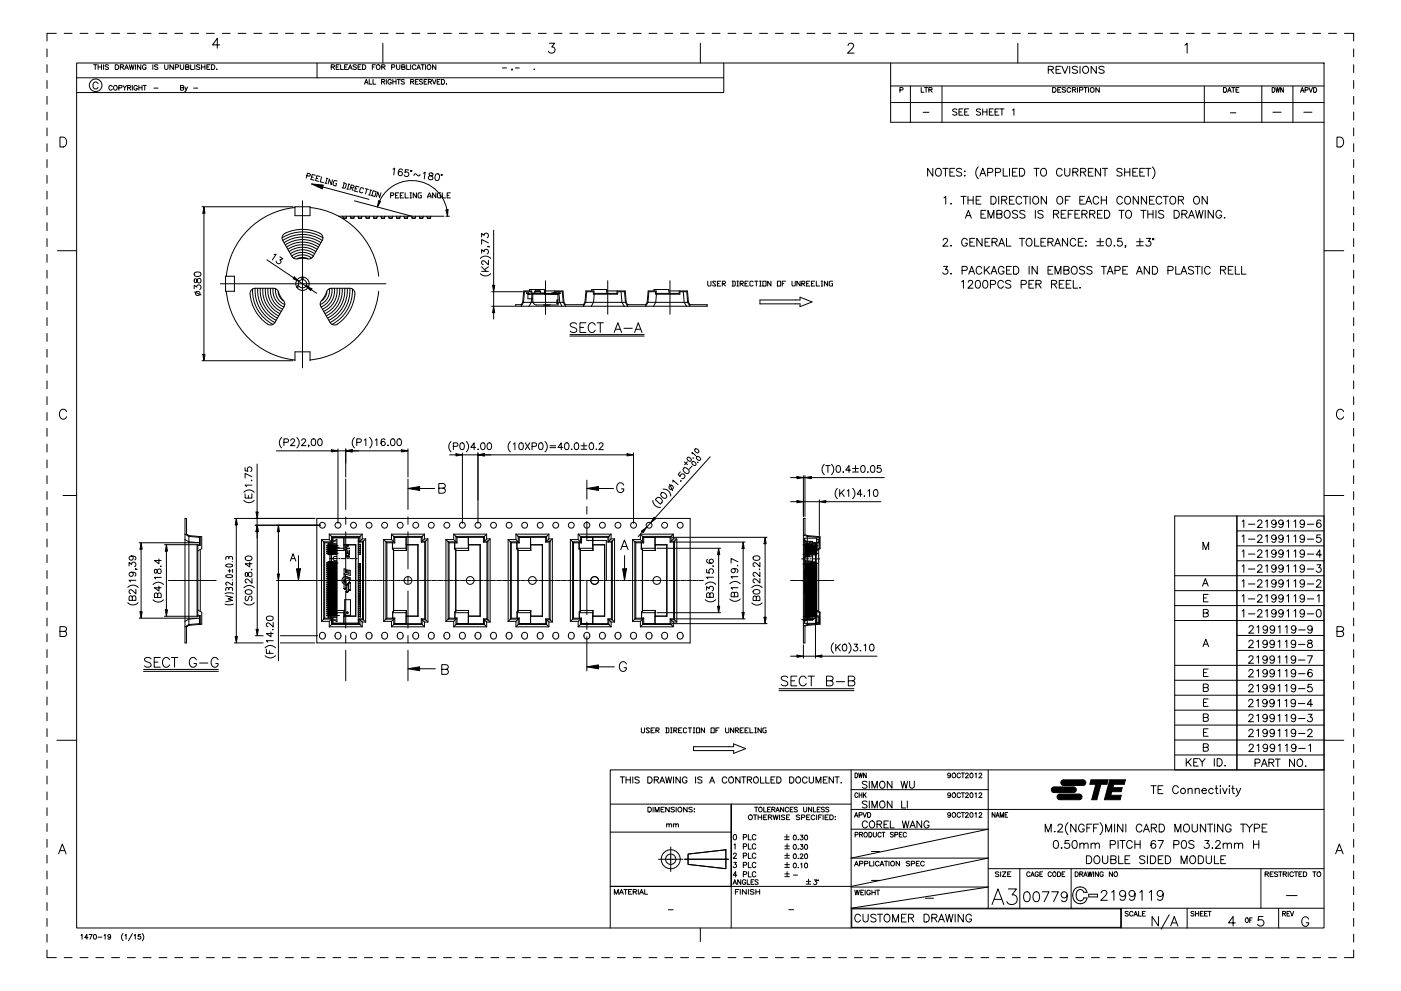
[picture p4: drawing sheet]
<svg xmlns="http://www.w3.org/2000/svg" width="420mm" height="297mm" viewBox="0 0 420 297" stroke-linecap="round" stroke-linejoin="round" font-family="sans-serif">
<!-- layer: NOTE -->
<g fill="none" stroke="#000" stroke-width=".3">
<path d="M279.6 50.5v2.3l-1.5-2.3v2.3M280.7 50.8a.85 .85 0 0 1 .9-.3 .85 .85 0 0 1 .6 .8v.6a.89 .89 0 0 1-.9 .9 .89 .89 0 0 1-.9-.9zM282.7 50.5h1.5M283 59.3l.5-.4v2.3M283.4 50.5v2.3M284.8 51.6h.8M286.2 50.5h-1.4v2.3h1.4M288.1 58.9h1.5M288.3 50.8a.89 .89 0 0 0-.9-.4 .89 .89 0 0 0-.7 .6l.3 .3 1.1 .5 .2 .7a1.05 1.05 0 0 1-1.6 0M288.9 58.9v2.3M289.1 52.7h.2zM289.1 51.3h.2z"/>
<path d="M290.2 60h1.6M290.2 58.9v2.3M291.8 58.9v2.3M292.6 60h.9M293.3 50a2.41 2.41 0 0 0 0 3.6M293.8 52.8l.8-2.3 .9 2.3M294.1 58.9h-1.5v2.3h1.5M294.1 52h1.1M296.1 51.7h1a.61 .61 0 0 0 .6-.6 .61 .61 0 0 0-.6-.6h-1v2.3M297.1 58.9h.7a1.24 1.24 0 0 1 .9 1.1 1.24 1.24 0 0 1-.9 1.2h-.7zM298.4 51.7h1a.61 .61 0 0 0 .6-.6 .61 .61 0 0 0-.6-.6h-1v2.3M299.4 58.9v2.3"/>
<path d="M300.3 60l1.3-.1 .2-.6-.5-.4h-1v2.3M300.8 50.5v2.3h1.3M301.1 60l.7 1.2M302.6 60h.9M302.6 50.5v2.3M303.5 51.6h.9M304.1 58.9h-1.5v2.3h1.5M305 50.5h-1.5v2.3h1.5M305.6 50.5h.8a1.24 1.24 0 0 1 .8 1.1 1.24 1.24 0 0 1-.8 1.2h-.8zM306.3 59.4a.86 .86 0 0 0-1-.6 .86 .86 0 0 0-.7 .9v.6a.86 .86 0 0 0 .7 .9 .86 .86 0 0 0 1-.6M306.7 58.9h1.6M307.5 58.9v2.3"/>
<path d="M308.8 58.9v2.3M309.8 59.2a.85 .85 0 0 1 1-.3 .85 .85 0 0 1 .6 .8v.6a.89 .89 0 0 1-.9 .9 .89 .89 0 0 1-.9-.9zM310 50.5h1.5M310.7 50.5v2.3M312.2 50.8a.85 .85 0 0 1 1-.3 .85 .85 0 0 1 .5 .8v.6a.89 .89 0 0 1-.9 .9 .89 .89 0 0 1-.9-.9zM313.7 58.9v2.3l-1.5-2.3v2.3M317 59.2a.85 .85 0 0 1 1-.3 .85 .85 0 0 1 .6 .8v.6a.89 .89 0 0 1-.9 .9 .89 .89 0 0 1-.9-.9zM318.4 51a.86 .86 0 0 0-1-.5 .86 .86 0 0 0-.7 .8v.6a.86 .86 0 0 0 .7 .9 .86 .86 0 0 0 1-.6M319.2 50.5v1.6a.79 .79 0 0 0 .8 .7 .79 .79 0 0 0 .7-.7v-1.6M319.4 60h.9M320.8 58.9h-1.4v2.3M321.6 51.6l1.3-.1 .3-.6-.6-.4h-1v2.3"/>
<path d="M322.4 51.6l.8 1.2M323.7 60h.9M324 51.6l1.3-.1 .2-.6-.5-.4h-1v2.3M324.7 51.6l.8 1.2M325.2 58.9h-1.5v2.3h1.5M326.3 51.6h.9M327.7 50.5h-1.4v2.3h1.4M329.4 59.4a.86 .86 0 0 0-1-.6 .86 .86 0 0 0-.7 .9v.6a.86 .86 0 0 0 .7 .9 .86 .86 0 0 0 1-.6M329.9 50.5v2.3l-1.5-2.3v2.3M330.2 60h1.5M330.2 58.9v2.3M330.5 50.5h1.5"/>
<path d="M331.3 50.5v2.3M331.7 58.9v2.3M336.4 50.8a.89 .89 0 0 0-.9-.4 .89 .89 0 0 0-.7 .6l.2 .3 1.1 .5 .3 .7a1.05 1.05 0 0 1-1.6 0M336.5 59.4a.86 .86 0 0 0-1-.6 .86 .86 0 0 0-.7 .9v.6a.86 .86 0 0 0 .7 .9 .86 .86 0 0 0 1-.6M337.1 51.6h1.6M337.1 50.5v2.3M337.4 59.2a.85 .85 0 0 1 1-.3 .85 .85 0 0 1 .5 .8v.6a.89 .89 0 0 1-.9 .9 .89 .89 0 0 1-.9-.9zM338.7 50.5v2.3M339.6 51.6h.9M341 50.5h-1.4v2.3h1.4M341.3 58.9v2.3l-1.6-2.3v2.3M341.7 51.6h.9"/>
<path d="M343.1 50.5h-1.4v2.3h1.4M343.5 50.5h1.5M343.7 58.9v2.3l-1.5-2.3v2.3M344.2 50.5v2.3M344.6 60h.9M345.4 50a2.36 2.36 0 0 1 0 3.6M346.1 58.9h-1.5v2.3h1.5M348.3 59.4a.86 .86 0 0 0-1-.6 .86 .86 0 0 0-.7 .9v.6a.86 .86 0 0 0 .7 .9 .86 .86 0 0 0 1-.6M348.7 58.9h1.6M349.5 58.9v2.3M350.9 59.2a.85 .85 0 0 1 1-.3 .85 .85 0 0 1 .6 .8v.6a.89 .89 0 0 1-.9 .9 .89 .89 0 0 1-.9-.9zM353.3 60l1.3-.1 .2-.6-.5-.4h-1v2.3"/>
<path d="M354 60l.8 1.2M358 59.2a.85 .85 0 0 1 1-.3 .85 .85 0 0 1 .6 .8v.6a.89 .89 0 0 1-.9 .9 .89 .89 0 0 1-.9-.9zM361.9 58.9v2.3l-1.5-2.3v2.3M282.7 72l.5-.6h.4l.5 .5-.3 .8-1.2 1.1h1.6M282.9 79.8h1.2l-.7 .9a.78 .78 0 0 1 .6 1.3 .78 .78 0 0 1-1.4-.3M285 61.1h.2zM285 73.7h.2zM289.4 65.4l.9-2.4 .9 2.4M289.7 64.6h1.2M290 72a.86 .86 0 0 0-1-.6 .86 .86 0 0 0-.7 .9v.6a.84 .84 0 0 0 .8 .9 .84 .84 0 0 0 .9-.9h-.6M290.7 72.6h.9M292.2 71.4h-1.5v2.4h1.5"/>
<path d="M294.1 64.2h.9M294.4 71.4v2.4l-1.6-2.4v2.4M295.1 79.8v2.4M295.3 72.6h.9M295.5 63h-1.4v2.4h1.4M296.2 65.4v-2.4l.9 2.4 .9-2.4v2.4M296.6 79.8l-1.5 1.6M296.7 71.4h-1.4v2.4h1.4M297.4 72.6l1.3-.2 .3-.5-.6-.5h-1v2.4M298.2 72.6l.8 1.2M298.8 64.2l1.4-.1 .2-.4-.2-.5-1.4-.2v2.4h1l.6-.5a.6 .6 0 0 0-.6-.7M299.4 73.8l.9-2.4 .9 2.4"/>
<path d="M299.7 73h1.1M301.3 63.4a.85 .85 0 0 1 1-.3 .85 .85 0 0 1 .5 .8v.6a.89 .89 0 0 1-.9 .9 .89 .89 0 0 1-.8-.9zM301.7 71.4v2.4h1.4M303.2 79.8h-1.4v2.4h1.4M303.9 79.8h.7a1.24 1.24 0 0 1 .8 1.2 1.24 1.24 0 0 1-.8 1.2h-.7zM305.1 63.4a.89 .89 0 0 0-.9-.4 .89 .89 0 0 0-.7 .6l.2 .3 1.1 .5 .3 .7a1.05 1.05 0 0 1-1.6 0M305.6 71.4h1.6M306.4 71.4v2.4M307.3 63.4a.89 .89 0 0 0-.9-.4 .89 .89 0 0 0-.7 .6l.2 .3 1.1 .5 .3 .7a1.05 1.05 0 0 1-1.6 0M307.8 71.8a.85 .85 0 0 1 1-.3 .85 .85 0 0 1 .6 .8v.6a.89 .89 0 0 1-.9 .9 .89 .89 0 0 1-.9-.9zM308.5 79.8v2.4M310.2 71.4v2.4h1.3"/>
<path d="M310.4 63v2.4M311 79.8v2.4l-1.6-2.4v2.4M312.1 72.6h.8M312.7 63.4a.89 .89 0 0 0-.8-.4 .89 .89 0 0 0-.8 .6l.3 .3 1.1 .5 .2 .7a1.05 1.05 0 0 1-1.6 0M313.5 71.4h-1.4v2.4h1.4M314.2 72.6l1.3-.2 .2-.5-.5-.5h-1v2.4M314.9 72.6l.8 1.2M315.6 79.8h-1.4v2.4h1.4M315.8 64.2l1.3-.1 .3-.6-.6-.5h-1v2.4M316.2 73.8l.8-2.4 .9 2.4M316.5 73h1.1M316.6 64.2l.8 1.2"/>
<path d="M318.1 64.2h.9M319.6 63h-1.5v2.4h1.5M320.1 71.4v2.4l-1.6-2.4v2.4M320.2 64.2h.9M321.7 63h-1.5v2.4M322.2 64.2h.9M322.5 72a.86 .86 0 0 0-1-.6 .86 .86 0 0 0-.7 .9v.6a.86 .86 0 0 0 .7 .9 .86 .86 0 0 0 1-.6M323.3 72.6h.9M323.7 63h-1.5v2.4h1.5M324.3 64.2l1.4-.1 .2-.6-.6-.5h-1v2.4M324.7 71.4h-1.4v2.4h1.4M325.1 64.2l.8 1.2"/>
<path d="M325.4 73.7h.2zM325.4 72.3h.2zM325.5 61.2l.9-2.3 .9 2.3M325.8 60.4h1.1M326.7 64.2l1.3-.1 .2-.6-.5-.5h-1v2.4M327.4 64.2l.8 1.2M328.8 73.7h2M328.8 72.4h2M329 64.2h.9M329.8 71.4v2M330.2 79.8h1.5M330.5 63h-1.5v2.4h1.5"/>
<path d="M330.9 79.8v2.4M331.1 63h.8a1.24 1.24 0 0 1 .8 1.2 1.24 1.24 0 0 1-.8 1.2h-.8zM331.9 71.6a.74 .74 0 0 1 1.1 .3l.2 .5a1.01 1.01 0 0 1-.9 1.4 1.46 1.46 0 0 1-.4-2.2zM333.9 73.7h.3zM335.4 63h1.6M336.2 63v2.4M336.3 71.4h-1.1l-.2 1a.83 .83 0 0 1 1.3 0 .83 .83 0 0 1-.2 1.3 .83 .83 0 0 1-1.2-.4M337.5 73.7h-.2h.2l-.2 .5M337.7 63.4a.85 .85 0 0 1 .9-.3 .85 .85 0 0 1 .6 .8v.6a.89 .89 0 0 1-.9 .9 .89 .89 0 0 1-.9-.9zM338 79.8h-1.4v2.4h1.4M340.7 73.7h2M340.7 72.4h2"/>
<path d="M341.7 71.4v2M342 63h1.5M342.8 63v2.4M343.7 71.4h1.2l-.6 .9a.78 .78 0 0 1 .5 1.3 .78 .78 0 0 1-1.3-.3M344.1 64.2h1.6M344.1 63v2.4M344.6 79.8v2.4l-1.6-2.4v2.4M345.5 79.8h.7a1.24 1.24 0 0 1 .9 1.2 1.24 1.24 0 0 1-.9 1.2h-.7zM345.6 71.5h.3v.3h-.3zM345.7 63v2.4M346.5 63v2.4M348.9 63.4a.89 .89 0 0 0-.9-.4 .89 .89 0 0 0-.7 .6l.2 .3 1.1 .5 .3 .7a1.05 1.05 0 0 1-1.6 0"/>
<path d="M352 63h.7a1.24 1.24 0 0 1 .9 1.2 1.24 1.24 0 0 1-.9 1.2h-.7zM352.5 79.8v2.4h1.3M354.3 64.2l1.3-.1 .3-.6-.6-.5h-1v2.4M355.1 64.2l.8 1.2M356.3 65.4l.9-2.4 .9 2.4M356.6 64.6h1.2M358.2 79.8h1.6M358.4 63l.6 2.4 .5-2.4 .6 2.4 .6-2.4M359 79.8v2.4M360.3 79.8v2.4M361.3 63v2.4M363.8 63v2.4l-1.6-2.4v2.4"/>
<path d="M366.2 63.6a.86 .86 0 0 0-1-.6 .86 .86 0 0 0-.7 .9v.6a.84 .84 0 0 0 .9 .9 .84 .84 0 0 0 .8-.9h-.6M367 65.3h.2zM369.7 79.8h-1.5v2.4h1.5M370.3 79.8v2.4h1.4M372.2 79.8v2.4h1.3M285 82.1h.2zM288.3 84.5l.5-.5v2.4M288.4 81h1a.61 .61 0 0 0 .6-.6 .61 .61 0 0 0-.6-.6h-1v2.4M290.3 84.6l.4-.6h.5l.4 .5-.3 .7-1.1 1.2h1.5M290.4 82.2l.9-2.4 .9 2.4M290.7 81.4h1.2M292.7 84.2a.74 .74 0 0 1 1.1 .3l.1 .5a1.01 1.01 0 0 1-.9 1.4 1.46 1.46 0 0 1-.3-2.2z"/>
<path d="M294.3 80.4a.86 .86 0 0 0-1-.6 .86 .86 0 0 0-.7 .9v.6a.86 .86 0 0 0 .7 .9 .86 .86 0 0 0 1-.6M294.9 84.2a.74 .74 0 0 1 1.1 .3l.1 .5a1.01 1.01 0 0 1-.8 1.4 1.46 1.46 0 0 1-.4-2.2zM295.6 80.8l1 1.4M296.9 85.2h1a.61 .61 0 0 0 .6-.6 .61 .61 0 0 0-.6-.6h-1v2.4M297.1 82.2l.9-2.4 .9 2.4M297.4 81.4h1.1M300.8 84.6a.86 .86 0 0 0-1-.6 .86 .86 0 0 0-.7 .9v.6a.86 .86 0 0 0 .7 .9 .86 .86 0 0 0 1-.6M301 80.4a.86 .86 0 0 0-1-.6 .86 .86 0 0 0-.7 .9v.6a.84 .84 0 0 0 .8 .9 .84 .84 0 0 0 .9-.9h-.6M301.8 81h.8M303 84.4a.89 .89 0 0 0-.8-.4 .89 .89 0 0 0-.7 .6l.2 .3 1.1 .5 .2 .6a1.05 1.05 0 0 1-1.5 0M306.1 85.2h1a.61 .61 0 0 0 .6-.6 .61 .61 0 0 0-.6-.6h-1v2.4M308.5 85.2h.8"/>
<path d="M309.9 84h-1.4v2.4h1.4M310.6 85.2l1.3-.2 .2-.5-.5-.5h-1v2.4M311.3 85.2l.8 1.2M314.2 81h.9M315.2 85.2l1.3-.2 .3-.5-.6-.5h-1v2.4M316 85.2l.8 1.2M316.3 82.2v-2.4l.9 2.4 .9-2.4v2.4M317.6 85.2h.8M318.9 81l1.4-.2 .2-.3-.2-.5-1.4-.2v2.4h1l.6-.5a.6 .6 0 0 0-.6-.7M319 84h-1.4v2.4h1.4M319.6 85.2h.9M321.1 84h-1.5v2.4h1.5"/>
<path d="M321.4 80.2a.85 .85 0 0 1 1-.3 .85 .85 0 0 1 .5 .8v.6a.89 .89 0 0 1-.9 .9 .89 .89 0 0 1-.8-.9zM321.7 84v2.4h1.4M323.6 86.2h.3zM325.2 80.2a.89 .89 0 0 0-.9-.4 .89 .89 0 0 0-.7 .6l.2 .3 1.1 .5 .3 .6a1.05 1.05 0 0 1-1.6 0M327.4 80.2a.89 .89 0 0 0-.9-.4 .89 .89 0 0 0-.7 .6l.2 .3 1.1 .5 .3 .6a1.05 1.05 0 0 1-1.6 0M331.9 82.2l.9-2.4 .9 2.4M332.3 81.4h1.1M334.3 81h1a.61 .61 0 0 0 .5-.6 .61 .61 0 0 0-.5-.6h-1v2.4M336.6 81h.9M340.7 82.2l.9-2.4 .9 2.4M341 81.4h1.1M350.1 81h1a.61 .61 0 0 0 .6-.6 .61 .61 0 0 0-.6-.6h-1v2.4"/>
<path d="M354 82.2l.9-2.4 .9 2.4M354.4 81.4h1.1M357.8 80.2a.89 .89 0 0 0-.8-.4 .89 .89 0 0 0-.8 .6l.3 .3 1.1 .5 .2 .6a1.05 1.05 0 0 1-1.6 0M362.8 80.4a.86 .86 0 0 0-1-.6 .86 .86 0 0 0-.7 .9v.6a.86 .86 0 0 0 .7 .9 .86 .86 0 0 0 1-.6M365.9 81l1.3-.2 .3-.5-.6-.5h-1v2.4M366.7 81l.8 1.2M368.2 81h.9"/>
</g>
<!-- layer: 004_DIM1 -->
<path d="M93.4 55.1l3.5 .4-.3 1.1zM96.8 56l13.8 3.7M296.2 248.5l-41 8.7M296.2 257.2l-41 8.4M296.2 265.8l-41 6.4" fill="none" stroke="#000" stroke-width=".3"/>
<!-- layer: 041_TXT -->
<g fill="none" stroke="#000" stroke-width=".3">
<path d="M46.1 26.4h1.3M54.1 26.3l.8-.1 .2-.3-.4-.3h-.6v1.4l.9-.1 .1-.4-.4-.2M55.4 26.1l.4 .9-.5 .5M56.2 26.1l-.4 .9M58 26.4h1.3M154.5 20.4h1.2M276.7 33.7h1.8M286.9 32.9l-.5-.3-.8 .3 .2 .5 1.1 .6v.3l-.5 .2-.8-.2M287.5 33.5h.7M288.7 32.6h-1.2v1.9h1.2M289.2 33.5h.7M290.4 32.6h-1.2v1.9h1.2"/>
<path d="M294 32.9l-.5-.3-.8 .3 .2 .5 1.1 .6v.3l-.5 .2-.8-.2M294.6 33.5h1.3M294.6 32.6v1.9M295.9 32.6v1.9M296.6 33.5h.7M297.8 32.6h-1.2v1.9h1.2M298.3 33.5h.7M299.5 32.6h-1.2v1.9h1.2M299.7 32.6h1.3M300.4 32.6v1.9M303.5 33l.5-.4v1.9M368.9 33.8h1.6"/>
<path d="M381.6 33.6h2.5M390.9 33.6h2.4M259.9 234.4l-.5-.3-.9 .3 .2 .5 1.1 .5 .1 .5-.5 .3-.9-.3M260.6 234.1v2.1M261.4 236.2v-2.1l.8 2.1 .8-2.1v2.1M263.9 234.4l.2-.2a.98 .98 0 0 1 1.2 1 .98 .98 0 0 1-1.2 .9l-.4-.7zM267.4 234.1v2.1l-1.4-2.1v2.1M270.1 234.1l.5 2.1 .5-2.1 .5 2.1 .5-2.1M272.7 234.1v1.5l.6 .6 .7-.3 .1-1.8M284.9 232.2v-.3a.44 .44 0 0 0-.7-.1 .44 .44 0 0 0 .1 .7 .44 .44 0 0 0 .6-.3l-.1 .8-.7-.1M284.9 238.1v-.3a.44 .44 0 0 0-.7 0 .44 .44 0 0 0 .1 .7 .44 .44 0 0 0 .6-.4l-.1 .9-.7-.2M287.9 232a.53 .53 0 0 0-.6-.3 .53 .53 0 0 0-.4 .5v.4a.53 .53 0 0 0 .4 .5 .53 .53 0 0 0 .6-.3"/>
<path d="M287.9 237.9a.53 .53 0 0 0-.6-.3 .53 .53 0 0 0-.4 .5v.4a.53 .53 0 0 0 .4 .5 .53 .53 0 0 0 .6-.3M288.2 231.7h.9M288.2 237.6h.9M288.7 231.7v1.4M288.7 237.6v1.4M289.5 232l.2-.3 .6 .3-.9 1.1h1M289.5 237.9l.2-.3 .6 .3-.9 1.1h1M291 231.8a.65 .65 0 0 1 .7 .6 .65 .65 0 0 1-.7 .6l-.3-.5zM291 237.7a.65 .65 0 0 1 .7 .6 .65 .65 0 0 1-.7 .7l-.3-.6zM292.3 232l.3-.3v1.4M292.3 237.9l.3-.3v1.4M293.5 232l.3-.3 .5 .3-.9 1.1h1"/>
<path d="M293.5 237.9l.3-.3 .5 .3-.9 1.1h1M199.9 247.2l.3-.3 .4 .3 .5-.3 .2 .9M199.9 246.9v.9M200.6 247.2v.6M201.9 247.2l.3-.3 .4 .3 .6-.3 .2 .9M201.9 246.9v.9M202.6 247.2v.6M205.2 257.5h13.2M206.3 256l11.3-1.3v5.6l-11.3-1.2zM238 250.4a.65 .65 0 0 1 .8 .6 .65 .65 0 0 1-.8 .6l-.2-.5zM238 258.8a.65 .65 0 0 1 .8 .6 .65 .65 0 0 1-.8 .6l-.2-.5zM238 256a.65 .65 0 0 1 .8 .6 .65 .65 0 0 1-.8 .6l-.2-.5z"/>
<path d="M238 253.2a.65 .65 0 0 1 .8 .6 .65 .65 0 0 1-.8 .7l-.2-.6zM239.4 251.6h.1M239.4 257.2h.1M239.4 254.5h.1M239.9 256.2l.3-.3 .5 .3-.9 1.1h1M240 250.3h.7l-.4 .5a.47 .47 0 0 1 .3 .8 .47 .47 0 0 1-.8-.2M240 253.1h.7l-.4 .6a.47 .47 0 0 1 .3 .7 .47 .47 0 0 1-.8-.1M240 259l.4-.3v1.4M241.4 250.4a.65 .65 0 0 1 .7 .6 .65 .65 0 0 1-.7 .6l-.2-.5zM241.4 258.8a.65 .65 0 0 1 .7 .6 .65 .65 0 0 1-.7 .6l-.2-.5zM241.4 256a.65 .65 0 0 1 .7 .6 .65 .65 0 0 1-.7 .6l-.2-.5zM241.4 253.2a.65 .65 0 0 1 .7 .6 .65 .65 0 0 1-.7 .7l-.2-.6z"/>
<path d="M259.9 240.3l-.5-.2-.9 .2 .2 .5 1.2 .7v.4l-.5 .3-.9-.3M260 246.5a.78 .78 0 0 0-.9-.5 .78 .78 0 0 0-.6 .8v.5a.78 .78 0 0 0 .6 .8 .78 .78 0 0 0 .9-.5M260.6 240.1v2.1M261 246.1a.98 .98 0 0 1 1.2 1 .98 .98 0 0 1-1.2 .9l-.4-.7v-.5zM261.3 255.2h2.4M261.4 242.2v-2.1l.8 2.1 .8-2.1v2.1M262.9 247l1.2-.1 .2-.5-.5-.4h-.9v2.1M263.6 247l.7 1.1M264.1 240.2a.98 .98 0 0 1 1.2 .9 .98 .98 0 0 1-1.2 .9l-.4-.6v-.6zM265 247h.8M266.3 246h-1.3v2.1h1.3M266.9 246v2.1h1.2"/>
<path d="M267.4 240.1v2.1l-1.4-2.1v2.1M270.3 240.1v2.1h1.2M270.5 246l.5 2.1 .5-2.1 .5 2.1 .5-2.1M272 240.1v2.1M272.8 248.1l.8-2.1 .8 2.1M273.1 247.4h1M276.3 246v2.1l-1.4-2.1v2.1M278.5 246.5a.78 .78 0 0 0-.9-.5 .78 .78 0 0 0-.6 .8v.5a.76 .76 0 0 0 .8 .8 .76 .76 0 0 0 .7-.8h-.5M284.9 244v-.3a.44 .44 0 0 0-.7 0 .44 .44 0 0 0 .1 .7 .44 .44 0 0 0 .6-.4l-.1 .9-.7-.2M287.9 243.9a.53 .53 0 0 0-.6-.4 .53 .53 0 0 0-.4 .6v.3a.53 .53 0 0 0 .4 .5 .53 .53 0 0 0 .6-.3M288.2 243.5h.9M288.7 243.5v1.4"/>
<path d="M289.5 243.9l.2-.4 .6 .3-.9 1.1h1M291 243.6a.65 .65 0 0 1 .7 .6 .65 .65 0 0 1-.7 .7l-.3-.6zM292.3 243.8l.3-.3v1.4M293.5 243.9l.3-.4 .5 .3-.9 1.1h1M313.3 249.3v-2.3l.9 2.3 .9-2.3v2.3M316 249.2h.3zM316.1 252a.75 .75 0 0 1 1.1 .3l.1 .6a1.02 1.02 0 0 1-.9 1.4 1.48 1.48 0 0 1-.3-2.3zM317.2 247.6l.4-.6 .7 .1 .2 .3-.3 .8-1.2 1.1h1.6M318.1 254.1h.2zM320.2 246.5a2.43 2.43 0 0 0 0 3.6M320.5 251.9h-1.1l-.2 1a.83 .83 0 0 1 1.3 0 .83 .83 0 0 1-.2 1.3 .83 .83 0 0 1-1.2-.4M321.7 252a.75 .75 0 0 1 1.1 .3l.1 .6a1.02 1.02 0 0 1-.9 1.4 1.48 1.48 0 0 1-.3-2.3z"/>
<path d="M322.6 247v2.3l-1.6-2.3v2.3M323.7 253.1l.6-.4 .6 .1v.3l.6-.4h.4l.3 .4v1.2M323.7 252.7v1.6M324.9 253.1v1.2M325 247.6a.87 .87 0 0 0-1-.6 .87 .87 0 0 0-.7 .9v.6a.85 .85 0 0 0 .9 .9 .85 .85 0 0 0 .8-.9h-.5M325.7 256.5h.8a1.25 1.25 0 0 1 .8 1.2 1.25 1.25 0 0 1-.8 1.1h-.8zM325.8 248.1h.9M327.1 253.1l.6-.4 .5 .1 .1 .3 .6-.4h.3l.4 .4v1.2M327.1 252.7v1.6M327.3 247h-1.5v2.3M327.8 248.1h.9M328.2 256.8a.86 .86 0 0 1 1-.3 .86 .86 0 0 1 .5 .9v.5a.9 .9 0 0 1-.9 1 .9 .9 0 0 1-.9-1z"/>
<path d="M328.3 253.1v1.2M329.3 247h-1.5v2.3M329.8 246.5a2.38 2.38 0 0 1 0 3.6M330.5 256.5v1.7a.8 .8 0 0 0 .8 .6 .8 .8 0 0 0 .8-.6v-1.7M331.4 249.3v-2.3l.9 2.3 .9-2.3v2.3M332.8 253.1h1a.61 .61 0 0 0 .6-.6 .61 .61 0 0 0-.6-.6h-1v2.4M333 257.6l1.3-.1 .3-.3-.3-.6-1.3-.1v2.3h1l.6-.4a.6 .6 0 0 0-.6-.8M334.1 247v2.3M335.2 251.9v2.4M335.4 256.5v2.3h1.3M335.7 251.9h1.6M336.5 251.9v2.4"/>
<path d="M336.6 247v2.3l-1.6-2.3v2.3M337.3 257.6h.9M337.5 247v2.3M338.7 256.5h-1.4v2.3h1.4M339.4 252.5a.87 .87 0 0 0-.9-.6 .87 .87 0 0 0-.8 .9v.6a.87 .87 0 0 0 .8 .9 .87 .87 0 0 0 .9-.6M340.2 253h1.6M340.2 251.9v2.4M341.8 251.9v2.4M342.3 247.6a.87 .87 0 0 0-1-.6 .87 .87 0 0 0-.7 .9v.6a.87 .87 0 0 0 .7 .9 .87 .87 0 0 0 1-.6M342.8 249.3l.9-2.3 .9 2.3M343.1 248.6h1.1M343.2 256.8a.9 .9 0 0 0-.9-.4 .9 .9 0 0 0-.7 .6l.3 .4 1.1 .4 .2 .7a1.06 1.06 0 0 1-1.6 0"/>
<path d="M344 256.5v2.3M344.9 256.5h.8a1.25 1.25 0 0 1 .8 1.2 1.25 1.25 0 0 1-.8 1.1h-.8zM345.1 248.1l1.4-.1 .2-.6-.5-.4h-1.1v2.3M345.9 248.1l.8 1.2M346.4 252.2a.67 .67 0 0 0-.7-.3 .67 .67 0 0 0-.5 .4l-.1 1.2a.73 .73 0 0 1 1-.7 .73 .73 0 0 1 .3 1.2 .73 .73 0 0 1-1.2-.1l-.1-.4M347.2 251.9h1.6l-1.2 2.4M347.2 257.6h.9M347.5 247h.8a1.25 1.25 0 0 1 .8 1.2 1.25 1.25 0 0 1-.8 1.1h-.8zM348.7 256.5h-1.5v2.3h1.5M349.4 256.5h.7a1.25 1.25 0 0 1 .9 1.2 1.25 1.25 0 0 1-.9 1.1h-.7zM351.9 253.1h1a.61 .61 0 0 0 .6-.6 .61 .61 0 0 0-.6-.6h-1v2.4M352.2 249.3v-2.3l.9 2.3 .9-2.3v2.3"/>
<path d="M354.1 258.8v-2.3l.9 2.3 .9-2.3v2.3M354.5 252a.75 .75 0 0 1 1.1 .3l.1 .6a1.02 1.02 0 0 1-.9 1.4 1.48 1.48 0 0 1-.3-2.3zM355.2 247.1a1.17 1.17 0 0 1 1.5 .8 1.17 1.17 0 0 1-.8 1.4 1.23 1.23 0 0 1-1.1-.8 1.23 1.23 0 0 1 .4-1.4zM356.9 256.8a.86 .86 0 0 1 1-.3 .86 .86 0 0 1 .5 .9v.5a.9 .9 0 0 1-.9 1 .9 .9 0 0 1-.9-1zM357.4 247v1.7a.8 .8 0 0 0 .8 .7 .8 .8 0 0 0 .8-.7v-1.7M357.9 252.2a.9 .9 0 0 0-.8-.3 .9 .9 0 0 0-.7 .6l.2 .3 1.1 .4 .2 .7a1.06 1.06 0 0 1-1.5 0M359.2 256.5h.8a1.25 1.25 0 0 1 .8 1.2 1.25 1.25 0 0 1-.8 1.1h-.8zM361.2 251.9h1.2l-.6 .9a.79 .79 0 0 1 .5 1.3 .79 .79 0 0 1-1.3-.3M361.4 247v2.3l-1.5-2.3v2.3M361.6 256.5v1.7a.8 .8 0 0 0 .8 .6 .8 .8 0 0 0 .8-.6v-1.7M362 247h1.6M362.8 247v2.3"/>
<path d="M363.3 254.1h.3zM364.1 256.5v2.3h1.3M364.1 247v2.3M364.5 252.5l.4-.6h.4l.5 .4-.3 .8-1.2 1.2h1.6M366 257.6h.9M366.6 247v2.3l-1.6-2.3v2.3M366.7 253.1l.6-.4 .5 .1 .1 .3 .6-.4h.3l.4 .4v1.2M366.7 252.7v1.6M367.4 256.5h-1.4v2.3h1.4M367.9 253.1v1.2M369.1 247.6a.87 .87 0 0 0-1-.6 .87 .87 0 0 0-.7 .9v.6a.85 .85 0 0 0 .8 .9 .85 .85 0 0 0 .9-.9h-.6M370.1 253.1l.5-.4 .6 .1 .1 .3 .6-.4h.3l.3 .4v1.2"/>
<path d="M370.1 252.7v1.6M371.3 253.1v1.2M371.9 247h1.5M372.7 247v2.3M373.7 247l.9 1.1 .9-1.1M374.6 248.1v1.2M375.8 253h1.6M375.8 251.9v2.4M376 248.2h1a.61 .61 0 0 0 .6-.6 .61 .61 0 0 0-.6-.6h-1v2.3M377.4 251.9v2.4M378.4 248.1h.9M379.8 247h-1.4v2.3h1.4"/>
<path d="M200.4 272.7h1.4M236.5 272.6h1.4M237.9 262.3h1.2M239.4 260h.1M244.1 263.7h.7l-.4 .5a.47 .47 0 0 1 .4 .8 .47 .47 0 0 1-.9-.2M245.2 263.7l.2 .2zM257.9 274.5a.86 .86 0 0 0-.9-.5 .86 .86 0 0 0-.7 .9v.5a.86 .86 0 0 0 .7 .9 .86 .86 0 0 0 .9-.5M258.7 274v1.6a.79 .79 0 0 0 .8 .7 .79 .79 0 0 0 .8-.7v-1.6M261.3 263.9h2.4M262.6 274.3a.89 .89 0 0 0-.8-.3 .89 .89 0 0 0-.8 .5l.3 .4 1.1 .4 .2 .7a1.05 1.05 0 0 1-1.6 0M263 274h1.6M263.8 274v2.3"/>
<path d="M265.5 274.1a1.16 1.16 0 0 1 1.4 .8 1.16 1.16 0 0 1-.8 1.4 1.22 1.22 0 0 1-1.1-.8 1.22 1.22 0 0 1 .5-1.4zM267.6 276.3v-2.3l.9 2.3 .9-2.3v2.3M270.3 275.1h.8M271.7 274h-1.4v2.3h1.4M272.4 275.1l1.3-.1 .2-.6-.5-.4h-1v2.3M273.1 275.1l.8 1.2M277 274h.8a1.24 1.24 0 0 1 .8 1.2 1.24 1.24 0 0 1-.8 1.1h-.8zM277.4 269.2h2.5M279.3 275.1l1.4-.1 .2-.6-.6-.4h-1v2.3M280.1 275.1l.8 1.2M281.4 276.3l.8-2.3 .9 2.3M281.7 275.6h1.1"/>
<path d="M283.5 274l.5 2.3 .6-2.3 .5 2.3 .6-2.3M286.3 274v2.3M288.8 274v2.3l-1.6-2.3v2.3M291.2 274.5a.86 .86 0 0 0-.9-.5 .86 .86 0 0 0-.7 .9v.5a.84 .84 0 0 0 .8 .9 .84 .84 0 0 0 .8-.9h-.5M297.4 271.1l1.8-4.7 1.7 4.7M298 269.5h2.3M302.3 266.4h2.4l-1.3 1.8a1.5 1.5 0 0 1 1.6 1.7 1.5 1.5 0 0 1-2.1 1.2l-.6-.3-.5-.6M330.1 267.6l.6-.7h.6l.4 .3a.88 .88 0 0 1-.3 1.2l-1.4 1.4h2M333.3 267.4l.6-.5v2.9M337.5 267.8l-.2-.5a.92 .92 0 0 0-1.5-.1 .92 .92 0 0 0 .4 1.4 .92 .92 0 0 0 1.3-.8 1.41 1.41 0 0 1-1.2 2l-.5-.4M340.3 267.8l-.2-.5a.92 .92 0 0 0-1.5-.1 .92 .92 0 0 0 .4 1.4 .92 .92 0 0 0 1.3-.8 1.41 1.41 0 0 1-1.2 2l-.5-.4M341.7 267.4l.7-.5v2.9"/>
<path d="M344.5 267.4l.7-.5v2.9M347.3 274.7v2.8l-1.9-2.8v2.8M348.7 267.8l-.1-.5a.92 .92 0 0 0-1.5-.1 .92 .92 0 0 0 .4 1.4 .92 .92 0 0 0 1.2-.8 1.41 1.41 0 0 1-1.1 2l-.6-.4M350.5 274.1l-2.4 4.4M351 277.5l1-2.8 1.1 2.8M351.3 276.6h1.4M370.4 276.6h-2.1l1.4-1.9v2.8M378.6 274.7h-1.3l-.1 1.2a1.01 1.01 0 0 1 1.5 0 1.01 1.01 0 0 1-.2 1.5 1.01 1.01 0 0 1-1.5-.4M385.7 268.4h3.2M392.3 275.5a1.05 1.05 0 0 0-1.2-.7 1.05 1.05 0 0 0-.8 1.1v.6a1.03 1.03 0 0 0 1 1.1 1.03 1.03 0 0 0 1-1.1h-.7"/>
<circle cx="286" cy="232.3" r=".65"/>
<circle cx="286" cy="238.2" r=".65"/>
<circle cx="286" cy="244.2" r=".65"/>
</g>
<!-- layer: 040_FOR -->
<g fill="none" stroke="#000" stroke-width=".3">
<path d="M14.1 14.7v2.3M14.1 19.4v2.4M16.9 10h-2.8v2.3M19.3 10h2.3M23 18.9h373.9v259.2h-373.9zM24 10h2.4M28.1 19.4h1M28.6 19.4v1.4M28.7 10h2.4M29.4 19.4v1.4M30.4 19.4v1.4M31 19.4v1.4"/>
<path d="M32.5 19.6l-.3-.2-.7 .2 .2 .3 .8 .5-.3 .4-.7-.2M33.5 10h2.3M34.5 19.4h.5a.74 .74 0 0 1 .6 .7 .74 .74 0 0 1-.6 .7h-.5zM38.2 10h2.4M38.8 19.4l.3 1.4 .4-1.4 .3 1.4 .4-1.4M40.6 19.4v1.4M42.2 19.4v1.4l-1-1.4v1.4M42.9 10h2.4M43.8 19.7a.61 .61 0 0 0-.8-.2 .61 .61 0 0 0-.3 .8 .55 .55 0 0 0 .6 .5 .55 .55 0 0 0 .5-.5h-.4M45.8 19.4v1.4M47.3 19.6l-.3-.2-.7 .2 .2 .3 .8 .5-.3 .4-.7-.2M47.7 10h2.3"/>
<path d="M49.4 19.4v1l.4 .4 .5-.2 .1-1.2M52 19.4v1.4l-1.1-1.4v1.4M52.4 10h2.4M54.1 19.4v1l.4 .4 .5-.2 .1-1.2M57.2 10h2.3M57.2 19.4v1.4h.8M58.4 19.4v1.4M59.9 19.6l-.3-.2-.7 .2 .2 .3 .8 .5-.3 .4-.7-.2M60.4 19.4v1.4M61.4 19.4v1.4M61.9 10h2.4M62.9 19.4h-.9v1.4h.9"/>
<path d="M63.4 19.4h.5a.74 .74 0 0 1 .5 .7 .74 .74 0 0 1-.5 .7h-.5zM65.9 13.5h-2.2l1.4-2v2.9M66.6 10h2.4M71.4 10h2.3M76.1 10h2.4M80.8 10h2.4M85.6 10h2.4M90.3 10h2.4M95 18.9v4.4M95.1 10h2.3M99.8 10h2.4M101.7 19.4h-.9v1.4h.9"/>
<path d="M102.1 19.4v1.4h.9M104.2 19.4h-.9v1.4h.9M104.5 10h2.4M106.8 19.6l-.3-.2-.7 .2 .2 .3 .8 .5-.3 .4-.7-.2M108.2 19.4h-.9v1.4h.9M108.7 19.4h.4a.74 .74 0 0 1 .6 .7 .74 .74 0 0 1-.6 .7h-.4zM109.3 10h2.3M112.5 19.4h-.9v1.4M114 10h2.4M114.8 13v5.9M118.7 10h2.4M118.9 19.4v1l.4 .4 .5-.2 .1-1.2"/>
<path d="M121.9 19.4v1.4h.9M123.1 19.4v1.4M123.5 10h2.4M124.7 19.7a.55 .55 0 0 0-.6-.3 .55 .55 0 0 0-.5 .5 .61 .61 0 0 0 .2 .8 .61 .61 0 0 0 .8-.1l.1-.1M126.2 19.4h1M126.7 19.4v1.4M127.6 19.4v1.4M128.2 10h2.4M130.7 19.4v1.4l-1-1.4v1.4M133 10h2.3M137.7 10h2.4M142.4 10h2.4"/>
<path d="M147.2 10h2.3M151.9 10h2.4M156.7 10h2.3M161.4 10h2.4M164.7 13h1.5l-.8 1.1a.99 .99 0 0 1 .7 1.6 .99 .99 0 0 1-1.7-.3M166.1 10h2.4M170.9 10h2.3M175.6 10h2.4M180.3 10h2.4M185.1 10h2.3M189.8 10h2.4M194.6 10h2.3"/>
<path d="M199.3 10h2.4M204 10h2.4M208.8 10h2.3M210 13v5.9M213.5 10h2.4M217 18.9v8.8h-194M218.2 10h2.4M223 10h2.3M227.7 10h2.4M232.5 10h2.3M237.2 10h2.4M241.9 10h2.4"/>
<path d="M246.7 10h2.3M251.4 10h2.4M254.2 13.7l.6-.7h.6l.4 .3a.88 .88 0 0 1-.3 1.2l-1.4 1.4h2M256.1 10h2.4M260.9 10h2.4M265.6 10h2.4M267 18.9v17.8h129.9M270.4 10h2.3M275.1 10h2.4M279.8 10h2.4M284.6 10h2.3M289.3 10h2.4"/>
<path d="M294 10h2.4M298.8 10h2.4M303.5 10h2.4M305.1 13v5.9M308.3 10h2.3M313 10h2.4M317.7 10h2.4M318 19.9h-1.4v2.1h1.4M318.4 19.9l.8 2.1 .9-2.1M320.7 19.9v2.1M322.5 10h2.3M323.8 19.9v2.1"/>
<path d="M327.2 10h2.4M328.7 19.9v2.1l-1.6-2.1v2.1M332 10h2.3M336.7 10h2.4M341.4 10h2.4M346.2 10h2.3M350.9 10h2.4M355.2 13.5l.7-.5v2.9M355.6 10h2.4M360.4 10h2.3M365.1 10h2.4M369.9 10h2.3"/>
<path d="M374.6 10h2.4M379.3 10h2.4M384.1 10h2.3M388.8 10h2.4M393.5 10h2.4M398.3 10h2.4M403 10h2.8v2.3M405.8 14.7v2.3M405.8 19.4v2.4M14.1 24.1v2.4M14.1 28.9v2.3M14.1 33.6v2.4"/>
<path d="M14.1 38.3v2.4M23 23.3h194M29.4 25.1a.78 .78 0 0 0-.9-.5 .78 .78 0 0 0-.6 .8v.5a.78 .78 0 0 0 .6 .8 .78 .78 0 0 0 .9-.5M29.4 20.1h1M33.7 25.9a.53 .53 0 0 0-.6-.3 .53 .53 0 0 0-.5 .5v.4a.53 .53 0 0 0 .5 .5 .53 .53 0 0 0 .6-.3M35.6 26.3h.8l.1-.6-.9-.1v1.4M36.1 20.1l.8-.1 .2-.3-.4-.3h-.6v1.4M36.6 20.1l.5 .7M36.8 25.6l.6 .7 .5-.7M37.4 20.8l.5-1.4 .6 1.4M37.4 26.3v.7M37.6 20.3h.7"/>
<path d="M38.3 26.3l.8-.1 .1-.3-.3-.3h-.6v1.4M38.7 26.3l.5 .7M39.7 25.6v1.4M41.2 25.9a.53 .53 0 0 0-.6-.3 .53 .53 0 0 0-.5 .5v.4a.51 .51 0 0 0 .5 .5 .51 .51 0 0 0 .6-.5h-.4M41.6 26.3h1M41.6 25.6v1.4M42.6 25.6v1.4M42.9 25.6h1M43.4 25.6v1.4M52.5 20.1h.9l.2-.4-.4-.3h-.7v1.4M55.7 20.1l.8-.1 .2-.3-.4-.3h-.6v1.4l.9-.1 .1-.4-.4-.2M60.4 20.1h1"/>
<path d="M62 20.1h.6M64.9 20.7h.1zM99.3 20.1l.8-.1 .2-.3-.4-.3h-.6v1.4M99.8 20.1l.5 .7M100.8 20.1h.5M103.3 20.1h.6M104.4 20.8l.6-1.4 .6 1.4M104.6 20.3h.8M107.3 20.1h.6M109.3 25.2l.5-1.4 .5 1.4M109.5 24.8h.6M110.7 23.8v1.4h.8"/>
<path d="M111.6 20.1h.6M111.8 23.8v1.4h.8M114.4 24.5l.8-.1 .1-.3-.3-.3h-.6v1.4M114.4 20.1l.9-.1 .1-.3-.3-.3h-.7v1.4M114.9 24.5l.4 .7M114.9 20.1l.5 .7M115.8 23.8v1.4M117.3 24.2a.53 .53 0 0 0-.6-.4 .53 .53 0 0 0-.4 .6v.3a.51 .51 0 0 0 .5 .5 .51 .51 0 0 0 .5-.5h-.3M117.4 20.1h.8l.2-.4-.4-.3h-.6v1.4M117.8 24.5h.9M117.8 23.8v1.4M118.7 23.8v1.4"/>
<path d="M119.1 23.8h.9M119.5 23.8v1.4M120.4 20.1l.9-.1 .1-.3-.3-.3h-.7v1.4l1-.1v-.4l-.3-.2M121.2 24l-.3-.2-.6 .2 .1 .4 .8 .4-.3 .4-.6-.2M123.1 24.5l.8-.1 .2-.3-.4-.3h-.6v1.4M123.6 24.5l.5 .7M124.5 24.5h.6M124.9 20.8l.6-1.4 .6 1.4M125.2 20.3h.7M125.4 23.8h-.9v1.4h.9M126.7 24l-.4-.2-.6 .2 .2 .4 .8 .4-.4 .4-.6-.2M127.1 24.5h.6"/>
<path d="M128 23.8h-.9v1.4h.9M128.4 24.5l.8-.1 .2-.3-.4-.3h-.6v1.4M128.9 24.5l.5 .7M129.6 23.8l.6 1.4 .5-1.4M131.1 24.5h.5M131.9 23.8h-.8v1.4h.8M132.3 23.8h.5a.75 .75 0 0 1 .5 .7 .75 .75 0 0 1-.5 .7h-.5zM133.9 25.2h.1M153.6 20.7l-.2 .4M160.2 20.7h.1M267 30.7h129.9M267 25.8h129.9"/>
<path d="M269.8 27l.8-.1 .1-.5-.9-.2v1.5M272.9 25.8v10.9M276.2 26.2v1.5h.8M277.1 26.2h1M277.6 26.2v1.5M278.5 26.9l.8-.1 .1-.3-.3-.3h-.6v1.5M278.9 26.9l.5 .8M282.4 25.8v10.9M314.3 20.9l1.3-.1 .2-.5-.5-.4h-1v2.1M315 20.9l.8 1.1M315.6 26.2h.5a.73 .73 0 0 1 .5 .7 .73 .73 0 0 1-.5 .8h-.5zM316.6 20.9h.9"/>
<path d="M317.1 26.9h.6M318.1 26.2h-1v1.5h1M319.4 26.4l-.3-.2-.7 .2 .2 .4 .8 .4-.3 .5-.7-.2M321 26.6a.63 .63 0 0 0-.9-.1 .63 .63 0 0 0 0 .9 .63 .63 0 0 0 .9-.1M321.5 26.9l.9-.1 .1-.3-.4-.3h-.6v1.5M322 26.9l.5 .8M323 20.2l-.5-.3-1 .3 .2 .5 1.2 .5 .1 .5-.5 .3-1-.3M323 26.2v1.5M323.6 27l.9-.1 .1-.4-.3-.3h-.7v1.5M324.9 26.2h1M325.4 26.2v1.5M326.3 26.2v1.5"/>
<path d="M329.6 26.2v1.5l-1.1-1.5v1.5M331 20.2l-.6-.3-1 .3 .3 .5 1.2 .5 .1 .5-.6 .3-1-.3M361 25.8v10.9M366.8 26.2h.5a.75 .75 0 0 1 .5 .7 .75 .75 0 0 1-.5 .8h-.5zM368 27.7l.6-1.5 .5 1.5M368.2 27.2h.7M369.2 26.2h1M369.7 26.2v1.5M370.5 26.9h.6M371.4 26.2h-.9v1.5h.9M378.3 25.8v10.9M381.4 26.2a.72 .72 0 0 1 .8 .7 .72 .72 0 0 1-.8 .8z"/>
<path d="M382.5 26.2l.2 1.5 .3-1.5 .3 1.5 .3-1.5M384.7 26.2v1.5l-.8-1.5v1.5M387.6 25.8v10.9M389.9 27.7l.5-1.5 .5 1.5M390.1 27.2h.6M391.2 27l.8-.1 .1-.5-.9-.2v1.5M392.4 26.2l.5 1.5 .6-1.5M393.8 26.2a.76 .76 0 0 1 .9 .4 .76 .76 0 0 1-.2 1l-.7 .1zM405.8 24.1v2.4M405.8 28.9v2.3M405.8 33.6v2.4M405.8 38.3v2.4"/>
<path d="M14.1 43.1v2.4M14.1 47.8v2.4M14.1 52.6v2.3M14.1 57.3v2.4M18 41.1h1a1.57 1.57 0 0 1 1 1.5 1.57 1.57 0 0 1-1 1.5h-1zM400.8 41.1h1a1.57 1.57 0 0 1 1 1.5 1.57 1.57 0 0 1-1 1.5h-1zM405.8 43.1v2.4M405.8 47.8v2.4M405.8 52.6v2.3M405.8 57.3v2.4M14.1 62v2.4M14.1 66.8v2.3"/>
<path d="M14.1 71.5v2.4M14.1 76.2v2.4M17.2 75.1h5.8M396.9 75.1h5.9M405.8 62v2.4M405.8 66.8v2.3M405.8 71.5v2.4M405.8 76.2v2.4M14.1 81v2.4M14.1 85.7v2.4M14.1 90.5v2.3M14.1 95.2v2.4"/>
<path d="M14.1 99.9v2.4M405.8 81v2.4M405.8 85.7v2.4M405.8 90.5v2.3M405.8 95.2v2.4M405.8 99.9v2.4M14.1 104.7v2.3M14.1 109.4v2.4M14.1 114.2v2.3M14.1 118.9v2.4M405.8 104.7v2.3M405.8 109.4v2.4"/>
<path d="M405.8 114.2v2.3M405.8 118.9v2.4M14.1 123.6v2.4M14.1 128.4v2.3M14.1 133.1v2.4M14.1 137.8v2.4M20 123.4a1.1 1.1 0 0 0-1.3-.8 1.1 1.1 0 0 0-.9 1.2 1.29 1.29 0 0 0 .3 1.4 1.29 1.29 0 0 0 1.4 .3l.5-.6M402.8 123.4a1.1 1.1 0 0 0-1.3-.8 1.1 1.1 0 0 0-.8 1.2 1.29 1.29 0 0 0 .2 1.4 1.29 1.29 0 0 0 1.4 .3l.5-.6M405.8 123.6v2.4M405.8 128.4v2.3M405.8 133.1v2.4M405.8 137.8v2.4"/>
<path d="M14.1 142.6v2.3M14.1 147.3v2.4M14.1 152.1v2.3M14.1 156.8v2.4M18.9 148.5h4.1M396.9 148.5h5.9M405.8 142.6v2.3M405.8 147.3v2.4M405.8 152.1v2.3M405.8 156.8v2.4M14.1 161.5v2.4M14.1 166.3v2.3"/>
<path d="M14.1 171v2.4M14.1 175.7v2.4M405.8 161.5v2.4M405.8 166.3v2.3M405.8 171v2.4M405.8 175.7v2.4M14.1 180.5v2.3M14.1 185.2v2.4M14.1 190v2.3M14.1 194.7v2.4M14.1 199.4v2.4M18 189.2h1.2a.76 .76 0 0 0 .8-.8l-.8-.6h-1.2v3h1.2a.77 .77 0 0 0 .8-.8 .77 .77 0 0 0-.8-.8"/>
<path d="M400.8 189.2h1.3a.76 .76 0 0 0 .7-.8l-.7-.6h-1.3v3h1.3a.77 .77 0 0 0 .7-.8 .77 .77 0 0 0-.7-.8M405.8 180.5v2.3M405.8 185.2v2.4M405.8 190v2.3M405.8 194.7v2.4M405.8 199.4v2.4M14.1 204.2v2.3M14.1 208.9v2.4M14.1 213.6v2.4M14.1 218.4v2.4M405.8 204.2v2.3M405.8 208.9v2.4"/>
<path d="M405.8 213.6v2.4M405.8 218.4v2.4M14.1 223.1v2.4M14.1 227.9v2.3M14.1 232.6v2.4M14.1 237.3v2.4M17.1 221.9h5.9M185.9 232.8h1.3M186.6 232.8v1.9M187.7 233.7h1.3M187.7 232.8v1.9M189 232.8v1.9"/>
<path d="M189.7 232.8v1.9M191.6 233.1l-.4-.3-.9 .3 .2 .4 1.1 .7v.2l-.4 .3-.9-.3M194.2 232.8h.6a.98 .98 0 0 1 .7 1 .98 .98 0 0 1-.7 .9h-.6zM196.1 233.7l1.1-.1 .2-.4-.4-.4h-.9v1.9M196.8 233.7l.6 1M197.8 234.7l.7-1.9 .7 1.9M198.1 234.1h.9M199.5 232.8l.5 1.9 .4-1.9 .5 1.9 .5-1.9M201.9 232.8v1.9M203.9 232.8v1.9l-1.3-1.9v1.9M206 233.3a.72 .72 0 0 0-.8-.5 .72 .72 0 0 0-.6 .7 .8 .8 0 0 0 .2 1 .8 .8 0 0 0 1.1-.1l.1-.4h-.5M208.5 232.8v1.9"/>
<path d="M210.5 233.1l-.5-.3-.8 .3 .2 .4 1.1 .7v.2l-.5 .3-.8-.3M212.7 234.7l.8-1.9 .7 1.9M213 234.1h.9M217.9 233.3a.72 .72 0 0 0-.8-.5 .72 .72 0 0 0-.6 .7 .8 .8 0 0 0 .3 1 .8 .8 0 0 0 1-.1l.1-.2M218.6 233.1a.79 .79 0 0 1 1.1-.1 .79 .79 0 0 1 .2 1 .73 .73 0 0 1-.7 .7 .73 .73 0 0 1-.8-.7zM221.8 232.8v1.9l-1.2-1.9v1.9M222.3 232.8h1.3M222.9 232.8v1.9M224 233.7l1.1-.1 .2-.4-.4-.4h-.9v1.9M224.7 233.7l.6 1M226.1 233.1a.79 .79 0 0 1 1-.1 .79 .79 0 0 1 .2 1 .73 .73 0 0 1-.7 .7 .73 .73 0 0 1-.7-.7zM228 232.8v1.9h1.1"/>
<path d="M229.6 232.8v1.9h1.1M231.1 233.7h.8M232.3 232.8h-1.2v1.9h1.2M232.9 232.8h.6a.98 .98 0 0 1 .7 1 .98 .98 0 0 1-.7 .9h-.6zM236.7 232.8h.7a.98 .98 0 0 1 .6 1 .98 .98 0 0 1-.6 .9h-.7zM238.7 233.1a.79 .79 0 0 1 1.1-.1 .79 .79 0 0 1 .2 1 .73 .73 0 0 1-.7 .7 .73 .73 0 0 1-.8-.7zM242 233.3a.72 .72 0 0 0-.8-.5 .72 .72 0 0 0-.6 .7 .8 .8 0 0 0 .2 1 .8 .8 0 0 0 1.1-.1l.1-.2M242.6 232.8v1.4l.6 .5 .6-.3 .1-1.6M244.6 234.7v-1.9l.8 1.9 .7-1.9v1.9M246.8 233.7h.8M248 232.8h-1.2v1.9h1.2M249.8 232.8v1.9l-1.2-1.9v1.9"/>
<path d="M250.3 232.8h1.3M250.9 232.8v1.9M252 234.6h.2zM255.2 230.7v47.4M255.2 236.7h41M256.3 231.7a.72 .72 0 0 1 .8 .7 .72 .72 0 0 1-.8 .7zM257.2 237.9a.45 .45 0 0 0-.6-.3 .45 .45 0 0 0-.3 .5v.4a.45 .45 0 0 0 .3 .5 .45 .45 0 0 0 .6-.3M257.4 231.7l.3 1.4 .3-1.4 .3 1.4 .2-1.4M257.6 238.3h.8M257.6 237.6v1.4M258.4 237.6v1.4M258.8 237.6v1.4"/>
<path d="M259.1 238.2l.6 .8M259.7 231.7v1.4l-.8-1.4v1.4M259.7 237.6l-.9 .9M296.2 230.7v41.5M345 235.5h1.6M345.8 235.5v2.3M347.2 236.6h.9M348.6 235.5h-1.4v2.3h1.4M353.2 236a.88 .88 0 0 0-.9-.5 .88 .88 0 0 0-.8 .9v.5a.88 .88 0 0 0 .8 1 .88 .88 0 0 0 .9-.6M356.2 236.7l.5-.4 .6 .1 .1 1.4M356.2 236.3v1.5M358.3 236.7l.6-.4 .5 .1 .1 1.4"/>
<path d="M358.3 236.3v1.5M360.3 236.9a.68 .68 0 0 1 .7-.7 .68 .68 0 0 1 .7 .7h-1.4v.3a.73 .73 0 0 0 .6 .6 .73 .73 0 0 0 .8-.3M363.7 236.6a.75 .75 0 0 0-1.1-.1 .75 .75 0 0 0 0 1.1 .75 .75 0 0 0 1.1-.1M364.3 236.3h.8M364.6 235.5v1.9l.1 .3 .5 .1M365.9 235.5v.2zM365.9 236.4v1.4M366.5 236.3l.7 1.5 .7-1.5M368.6 235.5v.2zM368.6 236.4v1.4M369.2 236.3h.8M369.6 235.5v1.9l.1 .3 .4 .1"/>
<path d="M370.6 236.3l.7 1.5-.5 .7-.3 .1M371.9 236.3l-.6 1.5M396.9 230.7h-214v47.4M396.9 221.9h5.9M405.8 223.1v2.4M405.8 227.9v2.3M405.8 232.6v2.4M405.8 237.3v2.4M14.1 242.1v2.3M14.1 246.8v2.4M14.1 251.5v2.4M14.1 256.3v2.4"/>
<path d="M17.6 255.9l1.1-3 1.1 3M18 254.9h1.4M182.9 249.4h36.3M183 241h72.2M194.2 241.9h.5a.73 .73 0 0 1 .6 .7 .73 .73 0 0 1-.6 .7h-.5zM195.8 241.9v1.4M196.4 243.3v-1.4l.6 1.4 .6-1.4v1.4M197.4 257.5h7.4M198.2 242.6h.6M199.1 241.9h-.9v1.4h.9M200.6 241.9v1.4l-1-1.4v1.4M201.1 253.8v7.4"/>
<path d="M202.2 242.1l-.4-.2-.7 .2 .2 .4 .8 .3 .1 .3-.4 .2-.7-.2M202.7 241.9v1.4M206 241.9v1.4l-1.1-1.4v1.4M207.5 242.1l-.3-.2-.7 .2 .2 .4 .8 .4-.3 .4-.7-.2M208.1 243.3h.1zM208.1 242.5h.1zM219.9 256l.3-.3 .5 .3-.9 1.3h1M220 258.4h.7l-.4 .6a.52 .52 0 0 1 .4 .9 .52 .52 0 0 1-.9-.2M220 250.2a.77 .77 0 0 1 .9 .6 .77 .77 0 0 1-.5 .9l-.5-.3-.1-.6zM220 253.2l.4-.3v1.6M222.8 256.5l.9-.1 .1-.6-1-.1v1.6M222.8 259.3l.9-.1 .1-.6-1-.2v1.6"/>
<path d="M222.8 250.9h.9l.1-.6-1-.2v1.6M222.8 253.7l.9-.1 .1-.6-1-.1v1.6M224.4 255.7v1.6h.8M224.4 258.4v1.6h.8M224.4 250.1v1.6h.8M224.4 252.9v1.6h.8M225.9 244.2h1M226.2 241.9h1M226.4 244.2v1.5M226.6 256a.56 .56 0 0 0-.6-.3 .56 .56 0 0 0-.5 .6v.4a.56 .56 0 0 0 .5 .6 .56 .56 0 0 0 .6-.4M226.6 258.8a.56 .56 0 0 0-.6-.4 .56 .56 0 0 0-.5 .6v.4a.56 .56 0 0 0 .5 .6 .56 .56 0 0 0 .6-.3M226.6 250.5a.56 .56 0 0 0-.6-.4 .56 .56 0 0 0-.5 .6v.4a.56 .56 0 0 0 .5 .6 .56 .56 0 0 0 .6-.4"/>
<path d="M226.6 253.3a.56 .56 0 0 0-.6-.4 .56 .56 0 0 0-.5 .6v.4a.56 .56 0 0 0 .5 .6 .56 .56 0 0 0 .6-.4M226.7 241.9v1.4M227.3 244.9h1M227.3 244.2v1.5M228.3 244.2v1.5M228.9 244.9h.6M229 241.9v1.4h.8M229.9 244.2h-1v1.5h1M230.1 242.6h.5M230.3 244.9l.9-.1 .2-.3-.4-.3h-.7v1.5M230.9 244.9l.5 .8M231 241.9h-.9v1.4h.9"/>
<path d="M231.4 242.6l.8-.1 .1-.3-.3-.3h-.6v1.4M231.8 244.2l.3 1.5 .4-1.5 .4 1.5 .4-1.5M231.8 242.6l.5 .7M232.6 243.3l.5-1.4 .6 1.4M232.8 242.9h.7M233.7 244.2v1.5M234.9 241.9v1.4l-.9-1.4v1.4M235.2 251.6h1.4M235.2 250.8h1.4M235.3 244.4l-.4-.2-.7 .2 .2 .4 .9 .4-.4 .5-.7-.2M235.3 254.4h1.3M235.3 253.6h1.3"/>
<path d="M235.3 257.2h1.3M235.3 256.3h1.3M235.3 260h1.3M235.3 259.1h1.3M235.8 244.9h.6M235.9 250.1v1.4M236 252.9v1.4M236 255.7v1.3M236 258.4v1.4M236.4 242.2a.52 .52 0 0 0-.6-.3 .52 .52 0 0 0-.4 .5v.4a.52 .52 0 0 0 .4 .5 .52 .52 0 0 0 .6-.3M236.8 244.2h-1v1.5h1M236.9 242.6h.5"/>
<path d="M237.8 241.9h-.9v1.4h.9M239 242.1l-.3-.2-.6 .2 .1 .3 .8 .5-.3 .4-.6-.2M239.7 244.4l-.3-.2-.7 .2 .1 .4 .9 .4-.3 .5-.7-.2M240.3 245l.9-.1 .1-.4-.4-.3h-.6v1.5M240.9 241.9v1l.4 .4 .5-.2v-1.2M241.8 244.9h.6M242.8 244.2h-1v1.5h1M243.3 241.9v1.4l-.9-1.4v1.4M243.9 241.9v1.4h.8M244.3 244.6a.64 .64 0 0 0-1-.1 .64 .64 0 0 0 0 .9 .64 .64 0 0 0 1-.1M244.8 244.2v1.5M245 242.6h.5"/>
<path d="M245.4 244.9h.6M245.9 241.9h-.9v1.4h.9M246.4 244.2h-1v1.5M246.8 244.2v1.5M247.1 242.1l-.3-.2-.6 .2 .1 .3 .8 .5-.3 .4-.6-.2M247.3 244.9h.6M248.3 244.2h-1v1.5h1M248.5 242.1l-.4-.2-.6 .2 .2 .3 .8 .5-.4 .4-.6-.2M248.8 244.2h.5a.73 .73 0 0 1 .5 .7 .73 .73 0 0 1-.5 .8h-.5zM250.3 245.6h.2zM250.3 244.8h.2zM255.2 242.6h141.7"/>
<path d="M255.2 257.2h41M255.2 248.5h41M256.2 244.9l.5-1.4 .5 1.4M256.2 259.5l.5-1.4 .6 1.4M256.4 250.2l.7-.1 .1-.5-.8-.2v1.5M256.4 244.5h.6M256.4 259.1h.7M257.5 244.3l.8-.1 .1-.5-.9-.2v1.4M257.7 258.8h.9l.1-.4-.4-.3h-.6v1.4M257.7 250.1h.8v-.5l-.8-.2v1.5M258.2 250.1l.4 .8M258.7 243.5l.5 1.4 .6-1.4"/>
<path d="M259.2 258.8h.9l.1-.4-.3-.3h-.7v1.4M259.2 249.5a.65 .65 0 0 1 .8 .7 .65 .65 0 0 1-.8 .6l-.2-.5zM260.1 243.5a.76 .76 0 0 1 .9 .4 .76 .76 0 0 1-.3 1h-.6zM260.5 249.4a.74 .74 0 0 1 .9 .5 .74 .74 0 0 1-.5 1h-.4zM260.7 258.1v1.4h.9M261.8 249.4v1l.4 .5 .5-.2v-1.3M261.9 258.1v1.4M263.5 258.5a.61 .61 0 0 0-.8-.3 .61 .61 0 0 0-.3 .8 .57 .57 0 0 0 .5 .5 .57 .57 0 0 0 .6-.3M263.8 259.5l.6-1.4 .6 1.4M264 259.1h.8M264.1 249.8a.5 .5 0 0 0-.5-.4 .5 .5 0 0 0-.4 .6v.3a.5 .5 0 0 0 .4 .6 .5 .5 0 0 0 .5-.4M264.4 249.4h.9"/>
<path d="M264.9 249.4v1.5M265.1 258.1h1M265.6 258.1v1.4M266.5 258.1v1.4M267.8 249.6l-.3-.2-.6 .2 .1 .4 .7 .3 .1 .4-.3 .2-.6-.2M268.3 250.2l.7-.1 .1-.5-.8-.2v1.5M269.6 250.1h.5M269.7 258.1v1.4l-1-1.4v1.4M270.4 249.4h-.8v1.5h.8M271.7 249.8a.5 .5 0 0 0-.5-.4 .5 .5 0 0 0-.4 .6v.3a.5 .5 0 0 0 .4 .6 .5 .5 0 0 0 .5-.4M272.7 258.3l-.4-.2-.6 .2 .1 .4 .9 .4-.4 .4-.6-.2M273.2 258.8h.9l.1-.4-.4-.3h-.6v1.4"/>
<path d="M274.7 258.8h.6M275.6 258.1h-.9v1.4h.9M277.1 258.5a.61 .61 0 0 0-.8-.3 .61 .61 0 0 0-.3 .8 .57 .57 0 0 0 .5 .5 .57 .57 0 0 0 .6-.3M298.3 243.5v1.4l-.9-1.4v1.4M298.6 244.9l.5-1.4 .5 1.4M298.8 244.5h.6M299.9 244.9v-1.4l.4 1.4 .5-1.4v1.4M301.3 244.2h.5M302.1 243.5h-.8v1.4h.8M400.4 255.9l1.1-3 1.1 3M400.8 254.9h1.4M405.8 242.1v2.3"/>
<path d="M405.8 246.8v2.4M405.8 251.5v2.4M405.8 256.3v2.4M14.1 261v2.4M14.1 265.8v2.3M14.1 270.5v2.4M14.1 275.2v2.4M14.1 280v2.3M36.9 279.8a1.5 1.5 0 0 0 0 2.1M39.7 279.8l-1.2 2.1M42.6 279.8a1.47 1.47 0 0 1 0 2.1M184.2 268v-1.4l.6 1.4 .5-1.4v1.4"/>
<path d="M185.7 268l.6-1.4 .6 1.4M185.9 267.5h.8M187 266.6h1.1M187.6 266.6v1.4M188.4 267.3h.6M189.4 266.6h-1v1.4h1M189.8 267.3l.9-.1 .2-.3-.4-.3h-.7v1.4M190.3 267.3l.6 .7M191.4 266.6v1.4M191.7 268l.6-1.4 .6 1.4M191.9 267.5h.8M193.3 266.6v1.4h.9"/>
<path d="M210 278.1v4.1M219.2 265.6v-24.6v24.6M219.2 265.6h36M219.2 265.6v12.5M219.2 265.6h-36.3h36.3M219.7 265.1l.6-1.5 .5 1.5M219.9 264.6h.7M220.5 267.3h.6M220.9 262.3h-1.1l.7-1.1v1.6M221.5 266.6h-1v1.4M221.9 266.6v1.4M222.1 263.6v1.5l-1-1.5v1.5"/>
<path d="M222.8 262h.9l.1-.6-1-.2v1.6M223.6 264a.52 .52 0 0 0-.6-.4 .52 .52 0 0 0-.5 .6v.3a.51 .51 0 0 0 .5 .6 .51 .51 0 0 0 .6-.6h-.4M223.7 266.6v1.4l-1.1-1.4v1.4M224 263.6v1.5h.8M224.3 266.6v1.4M224.4 261.2v1.6h.8M225.1 264.3h.6M226 263.6h-.9v1.5h.9M226 266.8l-.4-.2-.7 .2 .2 .3 .9 .5-.4 .4-.7-.2M226.6 261.6a.56 .56 0 0 0-.6-.4 .56 .56 0 0 0-.5 .6v.4a.56 .56 0 0 0 .5 .6 .56 .56 0 0 0 .6-.4M226.6 267.3h1.1M226.6 266.6v1.4"/>
<path d="M227.3 263.8l-.4-.2-.6 .2 .2 .4 .8 .4-.4 .5-.6-.2M227.7 266.6v1.4M235.3 261.9h1.3M235.3 262.7h1.3M236 261.2v1.4M241.7 265h1.3M241.7 264.2h1.3M242.4 263.5v1.3M255.2 272.2h81v5.9M255.2 265.8h41M255.3 272.4h80.7v5.5h-80.7zM256.2 266.8l.4 1.4 .3-1.4 .4 1.4 .3-1.4"/>
<path d="M258 267.5h.6M259 266.8h-1v1.4h1M259.4 266.8v1.4M260.9 267.1a.54 .54 0 0 0-.6-.3 .54 .54 0 0 0-.5 .5 .6 .6 0 0 0 .2 .8 .6 .6 0 0 0 .8-.1l.1-.3h-.3M261.4 267.5h1M261.4 266.8v1.4M262.4 266.8v1.4M262.7 266.8h1M263.2 266.8v1.4M296.2 260.3h100.7M299.5 261.5l-.4-.2-.7 .2 .1 .3 .9 .4 .1 .3-.4 .2-.7-.2M300 261.3v1.4"/>
<path d="M300.5 261.3h1.1l-1.1 1.4h1.1M302.1 262h.6M303.1 261.3h-1v1.4h1M305.7 260.3v11.9M308.8 261.6a.5 .5 0 0 0-.6-.3 .5 .5 0 0 0-.4 .5v.4a.5 .5 0 0 0 .4 .5 .5 .5 0 0 0 .6-.3M309 262.7l.5-1.4 .5 1.4M309.2 262.2h.7M311.3 261.6a.5 .5 0 0 0-.6-.3 .5 .5 0 0 0-.4 .5v.4a.49 .49 0 0 0 .5 .5 .49 .49 0 0 0 .5-.5h-.4M311.7 262h.5M312.6 261.3h-.9v1.4h.9M315.2 261.6a.5 .5 0 0 0-.6-.3 .5 .5 0 0 0-.4 .5v.4a.5 .5 0 0 0 .4 .5 .5 .5 0 0 0 .6-.3M315.8 261.4a.65 .65 0 0 1 .8 .6 .65 .65 0 0 1-.8 .6l-.2-.4z"/>
<path d="M317 261.3a.74 .74 0 0 1 .9 .5 .74 .74 0 0 1-.4 .9h-.5zM318.4 262h.5M319.2 261.3h-.8v1.4h.8M321.1 260.3v11.9M322.3 261.3h.5a.76 .76 0 0 1 .5 .7 .76 .76 0 0 1-.5 .7h-.5zM322.3 266.4a2.2 2.2 0 0 1 3.6 1h-1a1.21 1.21 0 0 0-1.5-.7 1.21 1.21 0 0 0-.8 1.5 1.22 1.22 0 0 0 .7 1.6 1.22 1.22 0 0 0 1.6-.7h1a2.25 2.25 0 0 1-2.9 1.6 2.25 2.25 0 0 1-1.3-3.1zM323.7 262l.8-.1 .1-.3-.3-.3h-.6v1.4M324.1 262l.5 .7M324.9 262.7l.5-1.4 .5 1.4M325.1 262.2h.6M326.1 261.3l.4 1.4 .3-1.4 .3 1.4 .3-1.4M326.4 268h2.6v.8h-2.6z"/>
<path d="M327.8 261.3v1.4M329.3 261.3v1.4l-.9-1.4v1.4M330.7 261.6a.51 .51 0 0 0-.6-.3 .51 .51 0 0 0-.4 .5v.4a.5 .5 0 0 0 .5 .5 .5 .5 0 0 0 .5-.5h-.3M333.5 261.3v1.4l-.9-1.4v1.4M334.2 261.4a.63 .63 0 0 1 .8 .6 .63 .63 0 0 1-.9 .5l-.2-.7zM336.2 272.2h60.7M338.2 273.3l-.3-.2-.6 .2 .1 .4 .8 .4-.3 .5-.6-.2M339.7 273.5a.52 .52 0 0 0-.6-.4 .52 .52 0 0 0-.5 .6v.3a.52 .52 0 0 0 .5 .6 .52 .52 0 0 0 .6-.4M339.9 274.6l.6-1.5 .5 1.5M340.1 274.1h.7M341.3 273.1v1.5h.8M342.5 273.8h.5"/>
<path d="M343.4 273.1h-.9v1.5h.9M355.9 272.2v5.9M358 273.3l-.4-.2-.6 .2 .2 .4 .8 .4-.4 .5-.6-.2M358.4 273.8h.9M358.4 273.1v1.5M359.3 273.1v1.5M359.9 273.8h.5M360.7 273.1h-.8v1.5h.8M361.1 273.8h.5M362 273.1h-.9v1.5h.9M362.2 273.1h.9M362.6 273.1v1.5"/>
<path d="M373.6 275.2l.1-.1a.68 .68 0 0 1 .6 .7 .68 .68 0 0 1-.7 .6l-.3-.4zM374.6 275.8h.5M375.4 275.1h-.8v1.4M378 260.3v11.9M379.3 262l.8-.1 .2-.3-.4-.3h-.6v1.4M379.8 262l.5 .7M380.8 262h.5M381.7 261.3h-.9v1.4h.9M383 261.5l-.3-.2-.7 .2 .2 .3 .8 .4v.3l-.3 .2-.7-.2M383.3 272.2v5.9M383.3 261.3h1M383.8 261.3v1.4"/>
<path d="M384.5 273.8l.8-.1v-.4l-.8-.2v1.5M384.7 262l.8-.1 .2-.3-.4-.3h-.6v1.4M385 273.8l.4 .8M385.2 262l.5 .7M385.8 273.8h.5M386.2 261.3v1.4M386.7 273.1h-.9v1.5h.9M386.8 273.1l.5 1.5 .5-1.5M387.8 261.6a.6 .6 0 0 0-.9-.3 .6 .6 0 0 0-.2 .9 .56 .56 0 0 0 .4 .5 .56 .56 0 0 0 .7-.3M388 261.3h1M388.5 261.3v1.4M389.4 262h.6"/>
<path d="M390.3 261.3h-.9v1.4h.9M390.7 261.3h.5a.74 .74 0 0 1 .6 .7 .74 .74 0 0 1-.6 .7h-.5zM393.5 261.3h1M394 261.3v1.4M405.8 261v2.4M405.8 265.8v2.3M405.8 270.5v2.4M405.8 275.2v2.4M405.8 280v2.3M14.1 284.7v2.3h2.8M19.3 287h2.3M24 287h2.4"/>
<path d="M24.3 280.3l.3-.2v1.4M26.4 281h-1l.7-.9v1.4M26.7 280.1h.9l-.6 1.4M28.2 280.1a.64 .64 0 0 1 .7 .7 .64 .64 0 0 1-.7 .6l-.2-.5zM28.7 287h2.4M29.4 280.9h1.2M31.2 280.3l.3-.2v1.4M33.2 280.5l-.1-.3a.43 .43 0 0 0-.7 0 .43 .43 0 0 0 .2 .7 .43 .43 0 0 0 .6-.4l-.2 .9-.6-.1M33.5 287h2.3M37.5 280.3l.3-.2v1.4M38.2 287h2.4M40.2 280.3l.4-.2v1.4"/>
<path d="M42.1 280.1h-.6l-.1 .6a.49 .49 0 0 1 .7 0 .49 .49 0 0 1-.1 .7 .49 .49 0 0 1-.7-.2M42.9 287h2.4M47.7 287h2.3M52.4 287h2.4M57.2 287h2.3M61.9 287h2.4M66.6 287h2.4M71.4 287h2.3M76.1 287h2.4M80.8 287h2.4M85.6 287h2.4M90.3 287h2.4"/>
<path d="M95.1 287h2.3M99.8 287h2.4M104.5 287h2.4M109.3 287h2.3M114 287h2.4M118.7 287h2.4M123.5 287h2.4M128.2 287h2.4M133 287h2.3M137.7 287h2.4M142.4 287h2.4M147.2 287h2.3"/>
<path d="M151.9 287h2.4M156.7 287h2.3M161.4 287h2.4M166.1 287h2.4M170.9 287h2.3M175.6 287h2.4M180.3 287h2.4M185.1 287h2.3M189.8 287h2.4M194.6 287h2.3M199.3 287h2.4M204 287h2.4"/>
<path d="M208.8 287h2.3M213.5 287h2.4M218.2 287h2.4M223 287h2.3M227.7 287h2.4M232.5 287h2.3M237.2 287h2.4M241.9 287h2.4M246.7 287h2.3M251.4 287h2.4M256.1 287h2.4M260.9 287h2.4"/>
<path d="M265.6 287h2.4M270.4 287h2.3M275.1 287h2.4M279.8 287h2.4M284.6 287h2.3M289.3 287h2.4M294 287h2.4M298.8 287h2.4M303.5 287h2.4M308.3 287h2.3M313 287h2.4M317.7 287h2.4"/>
<path d="M322.5 287h2.3M327.2 287h2.4M332 287h2.3M336.7 287h2.4M341.4 287h2.4M346.2 287h2.3M350.9 287h2.4M355.6 287h2.4M360.4 287h2.3M365.1 287h2.4M369.9 287h2.3M374.6 287h2.4"/>
<path d="M379.3 287h2.4M384.1 287h2.3M388.8 287h2.4M393.5 287h2.4M398.3 287h2.4M405.8 284.7v2.3h-2.8"/>
<circle cx="28.7" cy="25.6" r="1.9"/>
<circle cx="34.6" cy="26.2" r=".65"/>
<circle cx="113.4" cy="20" r=".66"/>
<circle cx="128.6" cy="20" r=".66"/>
<circle cx="325.4" cy="20.8" r="1"/>
<circle cx="327.4" cy="26.9" r=".67"/>
<circle cx="354.6" cy="237" r=".79"/>
<circle cx="201.1" cy="257.5" r="1.54"/>
<circle cx="203.8" cy="242.6" r=".67"/>
<circle cx="225" cy="244.9" r=".67"/>
<circle cx="228" cy="242.5" r=".65"/>
<circle cx="267.6" cy="258.8" r=".66"/>
<circle cx="395.4" cy="261.9" r=".66"/>
</g>
<!-- layer: 0 -->
<g fill="none" stroke="#000" stroke-width=".3">
<path d="M150.6 20.4h1.2M156.9 90.6l.3-3.2h2l.1 .8h7.2l.1-.8h2l.2 3.2M156.9 90.6l-.6 1.2M156.9 90.6h11.9M158.7 87.2l.1-.4h4.4l.1 1.1M159.5 88.2l-.2 2.4-.7 1.2M163.2 87.2h5.6l.3 3.3 .5 .9 5.3-.1M163.5 84.1v10.1M166.3 87.2v.7h-6.8l-.1-.7h-2.4l-.3 3.3-.5 .9-1.6-.1v.5h57.4v-.5l-5.1 .1-.5-.9-.3-3.3h-5.6M167.5 87.4l.3 3.2 .7 1.2M168.8 90.6l.7 1.2M172.9 97.1a1.11 1.11 0 0 0-1.1-.4 1.11 1.11 0 0 0-.9 .7l.3 .4 1.4 .6 .3 .8a1.31 1.31 0 0 1-2 0"/>
<path d="M173.9 98.1h1.1M175.6 90.6l.3-3.2h1.9l.1 .8h7.3v-.8h2l.3 3.2M175.6 90.6l-.7 1.2M175.6 90.6h11.9M175.7 96.7h-1.8v2.9h1.8M177.4 87.2v-.4h4.4l.1 1.1M178.1 88.2l-.2 2.4-.6 1.2M178.4 97.4a1.08 1.08 0 0 0-1.2-.7 1.08 1.08 0 0 0-.9 1.1 1.27 1.27 0 0 0 .3 1.4 1.27 1.27 0 0 0 1.4 .3l.4-.6M179 96.7h1.9M180 96.7v2.9M181.9 87.2h5.5l.3 3.3 .5 .9 5.4-.1M182.2 84.1v10.1"/>
<path d="M184.1 99.6l1.1-2.9 1.1 2.9M184.5 98.7h1.4M185 87.2l-.1 .7h-6.8v-.7h-2.4l-.3 3.3-.5 .8M186.2 87.4l.3 3.2 .6 1.2M187 98.4h2.5M187.5 90.6l.7 1.2M190.2 99.6l1.1-2.9 1.2 2.9M190.6 98.7h1.4M194.2 90.6l.3-3.2h2l.1 .8h7.2l.1-.8h2l.3 3.2M194.2 90.6l-.6 1.2M194.2 90.6h12M196 87.2l.1-.4h4.4l.1 1.1"/>
<path d="M196.8 88.2l-.2 2.4-.7 1.2M200.8 84.1v10.1M203.7 87.2l-.1 .7h-6.8l-.1-.7h-2.4l-.3 3.3-.5 .8M204.8 87.4l.3 3.2 .7 1.2M206.2 90.6l.6 1.2M95 155.4h111.9v37.3h-111.9zM103.6 143.6v9.1M103.6 154.9v2.2M103.6 159.4v11.1M122.3 143.6v9.1M122.3 154.9v2.2M122.3 159.4v11.1"/>
<path d="M131.6 146.3h1.2a.74 .74 0 0 0 .7-.8l-.7-.6h-1.2v2.9h1.2a.76 .76 0 0 0 .7-.7 .76 .76 0 0 0-.7-.8M175.9 143.9v5.7M175.9 151.8v2.2M175.9 156.3v5.7h5.9v12M187 145.4a1.08 1.08 0 0 0-1.2-.7 1.08 1.08 0 0 0-.9 1.1 1.27 1.27 0 0 0 .3 1.4 1.27 1.27 0 0 0 1.4 .3l.4-.6v-.4h-.7M240.8 155.4h.5v4.9l.8 .2 3.8 .4v3.5l-1.2 .7v17.7l1.2 .7v3.6l-3.8 .3-.8 .3v5h-.5zM55.5 160.1l1.1 .7M55.5 161.7l1.1 .7 3.2 .3M55.9 160.1v-4.7h-.4v37.3h.4v-4.8M55.9 160l.8 .5 3.8 .4v3.5l-1.2 .7M56.6 160.8l3.2 .2v2.2l-.7 .1v21.3l.7 .1v2.2l-3.2 .3M56.6 160.8v26.4"/>
<path d="M60 160.8v2.7h-.7v20.9l.7 .1v2.6M60 164.7v18.5M87 168.1l.9-2.1 .8 2.1M87.3 167.4h1.1M96.4 161.7h2.3M96.4 161.7v24.5M96.4 161.7l.9 1M97 162.4h2.4v-1.6h8.5v1.4h1.1v23.6h-1.1v1.4h-8.5v-1.7h-2.4zM97.3 162.7h1.7M97.3 162.7v22.6M98.7 160.1h9.9M98.7 160.1v1.6"/>
<path d="M98.7 161.7l1 1M98.7 160.1l1 1M99 164.6h.3M99 162.7v1.9M99 162.7h.7M99.3 164.6l.1 .4M99.3 164.6v18.8M99.4 165h3.8M99.4 165v18M99.7 161.1v1.6M103.1 164.3h-4.1v.3M103.1 164.3l.1 .7"/>
<path d="M103.2 163.2l-.1 .1M103.6 172.7v2.2M103.6 177.1v11.1M106.6 163.3h-3.4v1.7M106.6 163.3l.1 21.3M106.7 163.2h-3.6v-2.2v3.3M106.7 163.2l-.1 .1M106.7 163.2v21.5M107.6 161l-7.9 .1M107.6 162.5h1.1M107.6 161v1.5M107.7 163.3h.1"/>
<path d="M108.6 161.5h1M108.6 160.1v1.4M108.6 161.5l-1 1M108.6 160.1l-1 .9M108.7 162.5v23M109.6 161.5v24.9M109.6 161.5l-.9 1M115 161.7v24.5M115 161.7h2.4M115 161.7l1 1M115.7 162.4h2.3v-1.6h8.6v1.4h1v23.6h-1v1.4h-8.6v-1.7h-2.3zM116 162.7h1.6"/>
<path d="M116 162.7v22.6M117.4 160.1v1.6M117.4 160.1h9.8M117.4 161.7l1 1M117.4 160.1l1 1M117.6 164.6h.3M117.6 162.7v1.9M117.7 162.7h.7M117.9 164.6l.1 .4M117.9 164.6v18.8M118 165v18M118 165h3.8"/>
<path d="M118.4 161.1v1.6M121.7 164.3l.1 .7M121.7 164.3h-4l-.1 .3M121.8 163.2v.1M122.3 172.7v2.2M122.3 177.1v11.1M125.3 163.3h-3.5v1.7M125.3 163.3v21.3M125.3 163.2h-3.5v-2.2l-.1 3.3M125.3 163.2v.1M125.3 163.2v21.5M126.3 161v1.5"/>
<path d="M126.3 161l-7.9 .1M126.3 162.5h1M127.2 160.1v1.4M127.2 161.5h1.1M127.2 161.5l-.9 1M127.2 160.1l-.9 .9M127.3 162.5v23M128.3 161.5v24.9M128.3 161.5l-1 1M133.7 161.7h2.3M133.7 161.7v24.5M133.7 161.7l.9 1"/>
<path d="M134.4 162.4h2.3v-1.6h8.5v1.4h1.1v23.6h-1.1v1.4h-8.5v-1.7h-2.3zM134.6 162.7h1.7v1.9M134.6 162.7v22.6M136 160.1h9.9M136 160.1v1.6M136 161.7l1 1M136 160.1l1 1M136.3 164.6h.3M136.3 164.3h4.1M136.3 162.7h.1M136.3 164.3v.3M136.6 164.6l.1 .4"/>
<path d="M136.6 164.6v18.8M136.7 165h3.8M136.7 165v18M137 162.7h-.7v1.6M137 161.1v1.6M140.4 164.3v-3.3l.1 4M140.4 164.3l.1 .7M143.9 163.3l.1 21.3M144 163.2h-3.5l3.4 .1M144 163.2l-.1 .1M144 163.2v21.5M144.9 161l-7.9 .1"/>
<path d="M144.9 162.5h1.1M144.9 161v1.5M145.9 161.5h1M145.9 160.1v1.4M145.9 161.5l-1 1M145.9 160.1l-1 .9M146 162.5v23M146.9 161.5v24.9M146.9 161.5l-.9 1M152.3 161.7h2.4M152.3 161.7v24.5M152.3 161.7l1 1"/>
<path d="M153 162.4h2.3v-1.6h8.6v1.4h1v23.6h-1v1.4h-8.6v-1.7h-2.3zM153.3 162.7h1.6v1.9M153.3 162.7v22.6M154.7 160.1h9.8M154.7 160.1v1.6M154.7 161.7l1 1M154.7 160.1l1 1M154.9 164.6h.4M155 164.3h4M155 162.7h-.1M155 164.3l-.1 .3M155.3 164.6v.4h3.8"/>
<path d="M155.3 164.6v18.8M155.7 162.7h-.7v1.6M155.7 161.1v1.6M159 164.3l.1 .7M159.1 163.2h3.5M159.1 161l-.1 .1M159.1 161l-.1 3.3M159.1 163.2v.1M162.6 163.3h-3.5v1.7M162.6 163.3v21.3M162.6 163.2v.1M162.6 163.2v21.5"/>
<path d="M163.6 161l-7.9 .1M163.6 162.5h1M163.6 161v1.5M164.5 161.5h1.1M164.5 160.1v1.4M164.5 161.5l-.9 1M164.5 160.1l-.9 .9M164.6 162.5v23M165.6 161.5v24.9M165.6 161.5l-1 1M171 161.7h2.3M171 161.7v24.5"/>
<path d="M171 161.7l.9 1M171.7 162.4h2.3v-1.6h8.5v1.4h1.1v23.6h-1.1v1.4h-8.5v-1.7h-2.3zM171.9 162.7h1.7v1.9M171.9 162.7v22.6M173.3 160.1h9.9M173.3 160.1v1.6M173.3 161.7l1 1M173.3 160.1l.7 .7M173.6 164.6h.3M173.6 164.3h4.1M173.6 162.7h.1M173.6 164.3v.3"/>
<path d="M173.9 164.6l.1 .4M173.9 164.6v18.8M174 165h3.8M174 165v18M174 160.8l.3 .3M174.3 162.7h-.7v1.6M174.3 161.1v1.6M175.9 174v10.2M177.7 164.3l.1 .7M177.7 163.2h3.6M177.7 161v.1M177.7 161v3.3"/>
<path d="M177.8 163.2l-.1 .1M181.2 163.3h-3.4v1.7M181.2 163.3l.1 21.3M181.3 163.2l-.1 .1M181.3 163.2v21.5M181.3 166.8v.1M182.2 161l-7.9 .1M182.2 162.5h1.1M182.2 161v1.5M183.2 161.5h1M183.2 160.1v1.4M183.2 161.5l-1 1"/>
<path d="M183.2 160.1l-1 .9M183.3 162.5v23M184.2 161.5v24.9M184.2 161.5l-.9 1M186.1 164.8l1.1-3 1.1 3M186.5 163.8h1.4M189.6 161.7h2.4M189.6 161.7v24.5M189.6 161.7l1 1M190.3 162.4h2.3v-1.6h8.6v1.4h1v23.6h-1v1.4h-8.6v-1.7h-2.3zM190.6 162.7h1.6v1.9M190.6 162.7v22.6"/>
<path d="M192 160.1h9.9M192 160.1v1.6M192 161.7l1 1M192 160.1l1 1M192.2 164.6h.4M192.3 164.3h4M192.3 162.7h-.1M192.3 164.3l-.1 .3M192.6 164.6v.4M192.6 164.6v18.8M192.6 165h3.8M192.6 165v18"/>
<path d="M193 162.7h-.7v1.6M193 161.1v1.6M196.3 164.3l.1 .7M196.4 163.2h3.5M196.4 161l-.1 .1M196.4 161l-.1 3.3M196.4 163.2v.1M199.9 163.3h-3.5v1.7M199.9 163.3v21.3M199.9 163.2v.1M199.9 163.2v21.5M200.9 161l-7.9 .1"/>
<path d="M200.9 162.5h1M200.9 161v1.5M201.9 161.5h1M201.9 160.1v1.4M201.9 161.5l-1 1M201.9 160.1l-1 .9M201.9 162.5v23M202.9 161.5v24.9M202.9 161.5l-1 1M240.8 160.3l1.2 .5M240.8 162l1.2 .4 3.6 .3M242 160.8l3.6 .3v3.2l-1.1 .7v20.3l-2.5 .2-1.2 .5"/>
<path d="M242 160.8v26.4M245.2 162.7v1.9M245.4 164.7v18.5M45.3 197.5a1.11 1.11 0 0 0-1.1-.5 1.11 1.11 0 0 0-.9 .7l.3 .5 1.4 .5 .3 .9a1.31 1.31 0 0 1-2 0M46.2 198.4h1.1M48 197h-1.8v3h1.8M50.8 197.7a1.08 1.08 0 0 0-1.2-.7 1.08 1.08 0 0 0-.9 1.2 1.27 1.27 0 0 0 .3 1.3 1.27 1.27 0 0 0 1.4 .3l.4-.5M51.4 197h1.9M52.3 197v3M56.6 187.2l-1.1 .7M58.9 197.7a1.08 1.08 0 0 0-1.3-.7 1.08 1.08 0 0 0-.8 1.2 1.27 1.27 0 0 0 .2 1.3 1.27 1.27 0 0 0 1.4 .3l.5-.5v-.4h-.7M59.3 182.8l1.2 .7v3.6l-3.8 .3-.8 .5"/>
<path d="M59.8 185.3l-3.2 .2-1.1 .7M59.8 198.7h2.5M65.4 197.7a1.08 1.08 0 0 0-1.2-.7 1.08 1.08 0 0 0-.9 1.2 1.27 1.27 0 0 0 .3 1.3 1.27 1.27 0 0 0 1.4 .3l.4-.5v-.4h-.7M96 189.8a.93 .93 0 0 1 1.4 .1 .93 .93 0 0 1-.2 1.3 .93 .93 0 0 1-1.4-.2v-.6zM96.4 186.2h2.3M97.3 185.3h1.7M97.3 185.3l-.9 .9M98.7 187.9h9.9M98.7 186.2v1.7M99 183.4l.1 .2h4M99 183.4h.3M99 183.4v1.9"/>
<path d="M99.4 183h3.8M99.4 183l-.1 .4M99.7 185.2l-.7 .1M99.7 185.2l-1 1M99.7 186.9l-1 1M99.7 185.2v1.7M100.7 189.8a.93 .93 0 0 1 1.3 .1 .93 .93 0 0 1-.2 1.3 .93 .93 0 0 1-1.3-.2l-.1-.6zM103.1 183.6v3.3h-3.4M103.1 184.7v2.2h4.5M103.1 184.7h3.6M103.1 186.9h.1M103.2 183l-.1 .6"/>
<path d="M103.2 183l-.1 1.7M103.6 190.5v2.2M103.6 194.9v9.1M105.4 189.8a.93 .93 0 0 1 1.3 .1 .93 .93 0 0 1-.2 1.3 .93 .93 0 0 1-1.3-.2l-.1-.6zM107.6 185.5h1.1M107.6 186.9l1 1M107.6 185.5l1 .9M107.6 185.5v1.4M107.7 184.7h.1M108.6 186.4h1M108.6 186.4v1.5M108.7 185.5l.9 .9"/>
<path d="M110 189.8a.93 .93 0 0 1 1.3 .1 .93 .93 0 0 1-.2 1.3 .93 .93 0 0 1-1.3-.2v-.6zM114.7 189.8a.93 .93 0 0 1 1.3 .1 .93 .93 0 0 1-.2 1.3 .93 .93 0 0 1-1.3-.2l-.1-.6zM115 186.2h2.4M116 185.3l-1 .9M116 185.3h1.7M117.4 186.2v1.7M117.4 187.9h9.8M117.7 183.4v.2M117.7 183.4h.2M117.7 183.4v1.9M117.7 185.2v.1M117.7 185.2h.7"/>
<path d="M117.7 183.6h4M117.7 183.6v1.6M118 183l-.1 .4M118 183h3.8M118.4 185.2l-1 1M118.4 186.9l-1 1M118.4 185.2v1.7M119.4 189.8a.93 .93 0 0 1 1.3 .1 .93 .93 0 0 1-.2 1.3 .93 .93 0 0 1-1.3-.2l-.1-.6zM121.7 183.6v3.3h-3.3M121.8 186.9h-.1M121.8 184.7v2.2h4.5M121.8 184.7h3.5"/>
<path d="M121.8 183l-.1 .6M121.8 183v1.7M122.3 190.5v2.2M122.3 194.9v9.1M124 189.8a.93 .93 0 0 1 1.3 .1 .93 .93 0 0 1-.2 1.3 .93 .93 0 0 1-1.3-.2v-.6zM126.3 186.9l.9 1M126.3 185.5v1.4M126.3 185.5l.3 .3M126.3 185.5h1M126.6 185.8l.6 .6M127.2 186.4v1.5M127.2 186.4h1.1"/>
<path d="M127.3 185.5l1 .9M128.7 189.8a.93 .93 0 0 1 1.3 .1 .93 .93 0 0 1-.2 1.3 .93 .93 0 0 1-1.3-.2l-.1-.6zM133.3 189.8a.93 .93 0 0 1 1.4 .1 .93 .93 0 0 1-.2 1.3 .93 .93 0 0 1-1.3-.2l-.1-.6zM133.7 186.2h2.3M134.6 185.3h1.8M134.6 185.3l-.9 .9M136 187.9h9.9M136 186.2v1.7M136.4 183.4h.2M136.4 183.4v.2M136.4 183.4v1.9M136.4 185.2h.6"/>
<path d="M136.4 183.6h4M136.4 185.2v.1M136.4 183.6v1.6M136.7 183h3.8M136.7 183l-.1 .4M137 185.2l-1 1M137 186.9l-1 1M137 185.2v1.7M138 189.8a.93 .93 0 0 1 1.3 .1 .93 .93 0 0 1-.2 1.3 .93 .93 0 0 1-1.3-.2l-.1-.6zM140.4 183.6v3.3h-3.4M140.4 184.7h3.6M140.4 186.9h.1"/>
<path d="M140.5 183l-.1 3.9h4.5M140.5 183l-.1 .6M140.5 184.6l-.1 .1M142.7 189.8a.93 .93 0 0 1 1.3 .1 .93 .93 0 0 1-.2 1.3 .93 .93 0 0 1-1.3-.2l-.1-.6zM144.9 185.5h1.1M144.9 186.9l1 1M144.9 185.5l1 .9M144.9 185.5v1.4M145.9 186.4h1M145.9 186.4v1.5M146 185.5l.9 .9M147.3 189.8a.93 .93 0 0 1 1.4 .1 .93 .93 0 0 1-.2 1.3 .93 .93 0 0 1-1.4-.2v-.6z"/>
<path d="M152 189.8a.93 .93 0 0 1 1.3 .1 .93 .93 0 0 1-.2 1.3 .93 .93 0 0 1-1.3-.2l-.1-.6zM152.3 186.2h2.4M153.3 185.3h1.7M153.3 185.3l-1 .9M154.7 187.9h9.8M154.7 186.2v1.7M155 183.4h.3M155 183.4v.2M155 183.4v1.9M155 185.2h.7M155 183.6h4M155 185.2v.1"/>
<path d="M155 183.6v1.6M155.7 186.9h3.3M155.7 185.2l-1 1M155.7 186.9l-1 1M155.7 185.2v1.7M156.7 189.8a.93 .93 0 0 1 1.3 .1 .93 .93 0 0 1-.2 1.3 .93 .93 0 0 1-1.3-.2l-.1-.6zM159 183.6l.1 3.3M159.1 186.9h4.5M159.1 183h-3.8v.4M159.1 183v1.7h3.5M159.1 183l-.1 .6M161.3 189.8a.93 .93 0 0 1 1.3 .1 .93 .93 0 0 1-.2 1.3 .93 .93 0 0 1-1.3-.2v-.6z"/>
<path d="M163.6 185.5h1M163.6 185.5l.9 .9M163.6 185.5v1.4M163.6 186.9l.3 .3M163.9 187.2l.6 .7M164.5 186.4h1.1M164.5 186.4v1.5M164.6 185.5l1 .9M166 189.8a.93 .93 0 0 1 1.3 .1 .93 .93 0 0 1-.2 1.3 .93 .93 0 0 1-1.3-.2l-.1-.6zM170.6 189.8a.93 .93 0 0 1 1.4 .1 .93 .93 0 0 1-.2 1.3 .93 .93 0 0 1-1.3-.2l-.1-.6zM171 186.2h2.3M171.9 185.3h1.8"/>
<path d="M171.9 185.3l-.9 .9M173.3 187.9h9.9M173.3 186.2v1.7M173.7 183.4h.2M173.7 183.4v.2M173.7 183.4v1.9M173.7 185.2h.6M173.7 183.6h4M173.7 185.2v.1M173.7 183.6v1.6M174 183h3.8M174 183l-.1 .4"/>
<path d="M174.3 186.9h3.4M174.3 185.2l-1 1M174.3 186.9l-1 1M174.3 185.2v1.7M175.3 189.8a.93 .93 0 0 1 1.3 .1 .93 .93 0 0 1-.2 1.3 .93 .93 0 0 1-1.3-.2v-.6zM175.9 186.4v2.2M175.9 190.8v10.3M177.7 183.6v3.3M177.7 186.9h4.5M177.8 183l-.1 1.7h3.6M177.8 183l-.1 .6M180 189.8a.93 .93 0 0 1 1.3 .1 .93 .93 0 0 1-.2 1.3 .93 .93 0 0 1-1.3-.2l-.1-.6z"/>
<path d="M182.2 185.5h1.1M182.2 186.9l1 1M182.2 185.5l1 .9M182.2 185.5v1.4M183.2 186.4h1M183.2 186.4v1.5M183.3 185.5l.9 .9M184.6 189.8a.93 .93 0 0 1 1.4 .1 .93 .93 0 0 1-.2 1.3 .93 .93 0 0 1-1.3-.2l-.1-.6zM187.8 199a1.08 1.08 0 0 0-1.2-.7 1.08 1.08 0 0 0-.9 1.1 1.27 1.27 0 0 0 .3 1.4 1.27 1.27 0 0 0 1.3 .3l.5-.6v-.4h-.7M189.3 189.8a.93 .93 0 0 1 1.3 .1 .93 .93 0 0 1-.2 1.3 .93 .93 0 0 1-1.3-.2l-.1-.6zM189.6 186.2h2.4M190.6 185.3h1.7"/>
<path d="M190.6 185.3l-1 .9M192 187.9h9.9M192 186.2v1.7M192.3 183.4v.2h4M192.3 183.4h.3M192.3 183.4v1.9M192.6 183h3.8M192.6 183v.4M193 186.9h3.3M193 185.2l-.7 .1M193 185.2l-1 1M193 186.9l-1 1"/>
<path d="M193 185.2v1.7M194 189.8a.93 .93 0 0 1 1.3 .1 .93 .93 0 0 1-.2 1.3 .93 .93 0 0 1-1.3-.2l-.1-.6zM196.3 183.6l.1 3.3M196.4 186.9h4.5M196.4 183v1.7h3.5M196.4 183l-.1 .6M198.6 189.8a.93 .93 0 0 1 1.3 .1 .93 .93 0 0 1-.1 1.3 .93 .93 0 0 1-1.4-.2v-.6zM200.9 185.5h1M200.9 186.9l1 1M200.9 185.5l1 .9M200.9 185.5v1.4M201.9 186.4h1"/>
<path d="M201.9 186.4v1.5M201.9 185.5l1 .9M203.3 189.8a.93 .93 0 0 1 1.3 .1 .93 .93 0 0 1-.2 1.3 .93 .93 0 0 1-1.3-.2l-.1-.6zM242 187.2l-1.2 .4M244.5 183l1.1 .6v3.3l-3.6 .3M132.4 200.6h1.3a.74 .74 0 0 0 .7-.9l-.7-.5h-1.3v2.9h1.3a.76 .76 0 0 0 .7-.7 .76 .76 0 0 0-.7-.8M236.2 203a1.11 1.11 0 0 0-1.1-.4 1.11 1.11 0 0 0-.9 .7l.3 .4 1.4 .6 .3 .8a1.31 1.31 0 0 1-2 0M237.1 204h1.1M238.9 202.6h-1.8v3h1.8M241.7 203.3a1.08 1.08 0 0 0-1.2-.7 1.08 1.08 0 0 0-.9 1.1 1.27 1.27 0 0 0 .3 1.4 1.27 1.27 0 0 0 1.4 .3l.4-.5M242.2 202.6h2M243.2 202.6v3"/>
<path d="M247.8 204h1.2a.74 .74 0 0 0 .7-.8l-.7-.6h-1.2v3h1.2a.76 .76 0 0 0 .8-.8 .76 .76 0 0 0-.8-.8M250.7 204.3h2.5M254.3 204h1.3a.74 .74 0 0 0 .7-.8l-.7-.6h-1.3v3h1.3a.76 .76 0 0 0 .7-.8 .76 .76 0 0 0-.7-.8M307.3 267.4a.94 .94 0 0 1 1.4 .4 2.44 2.44 0 0 1-.3 2.3 .96 .96 0 0 1-1.4-.4 2.34 2.34 0 0 1 .3-2.3zM310.1 267.4a.94 .94 0 0 1 1.4 .4 2.44 2.44 0 0 1-.3 2.3 .96 .96 0 0 1-1.4-.4 2.34 2.34 0 0 1 .3-2.3zM312.5 267.3h2l-1.5 2.9M315.3 267.3h2l-1.4 2.9M319.9 268.2l-.1-.5a.92 .92 0 0 0-1.5-.1 .92 .92 0 0 0 .4 1.4 .92 .92 0 0 0 1.2-.8 1.41 1.41 0 0 1-1.1 2l-.5-.4"/>
<circle cx="96.7" cy="157.4" r=".87"/>
<circle cx="101.3" cy="157.4" r=".87"/>
<circle cx="106" cy="157.4" r=".87"/>
<circle cx="110.6" cy="157.4" r=".87"/>
<circle cx="115.3" cy="157.4" r=".87"/>
<circle cx="120" cy="157.4" r=".87"/>
<circle cx="124.6" cy="157.4" r=".87"/>
<circle cx="129.3" cy="157.4" r=".87"/>
<circle cx="134" cy="157.4" r=".87"/>
<circle cx="138.6" cy="157.4" r=".87"/>
<circle cx="143.3" cy="157.4" r=".87"/>
<circle cx="148" cy="157.4" r=".87"/>
<circle cx="152.6" cy="157.4" r=".87"/>
<circle cx="157.3" cy="157.4" r=".87"/>
<circle cx="161.9" cy="157.4" r=".87"/>
<circle cx="166.6" cy="157.4" r=".87"/>
<circle cx="171.3" cy="157.4" r=".87"/>
<circle cx="175.9" cy="157.4" r=".87"/>
<circle cx="180.6" cy="157.4" r=".87"/>
<circle cx="185.3" cy="157.4" r=".87"/>
<circle cx="189.9" cy="157.4" r=".87"/>
<circle cx="194.6" cy="157.4" r=".87"/>
<circle cx="199.2" cy="157.4" r=".87"/>
<circle cx="203.9" cy="157.4" r=".87"/>
<circle cx="103.6" cy="174" r="1.17"/>
<circle cx="122.3" cy="174" r="1.17"/>
<circle cx="141" cy="174" r="1.17"/>
<circle cx="159.6" cy="174" r="1.17"/>
<circle cx="178.3" cy="174" r="1.17"/>
<circle cx="196.9" cy="174" r="1.17"/>
<circle cx="201.1" cy="257.5" r="2.85"/>
</g>
<!-- layer: 011_OBJ -->
<g fill="#000">
<path d="M315.4 236.1l.6-.3h5.8a.92 .92 0 0 1 .8 1.3 .92 .92 0 0 1-1.4 .4h-5.2a.85 .85 0 0 1-.8-.5 .85 .85 0 0 1 .2-.9z" fill-rule="evenodd"/>
<path d="M317.1 238.2l.6-.2h5.8a.92 .92 0 0 1 .8 1.2 .92 .92 0 0 1-1.4 .5h-5.2a.85 .85 0 0 1-.8-.6 .85 .85 0 0 1 .2-.9z" fill-rule="evenodd"/>
<path d="M318.3 234l.6-.3h5.8a.92 .92 0 0 1 .7 1.2 .92 .92 0 0 1-1.4 .5h-5.1a.85 .85 0 0 1-.8-.5 .85 .85 0 0 1 .2-.9z" fill-rule="evenodd"/>
<path d="M327.1 233.7l-.4 1.3h1.8l-1.2 4.7h1.5l1.2-4.7h1.8l.4-1.3zM332.7 233.7l-1.6 6h4.7l.3-1.4h-3.1l.2-1h2.9l.3-1.2h-2.8l.2-1.1h3.2l.4-1.3z" fill-rule="evenodd"/>
</g>
<g fill="none" stroke="#000" stroke-width=".3">
<path d="M85.1 70.1a11.5 11.5 0 0 1 11.3 .2 1.53 1.53 0 0 1 .2 1.8l-2.8 4.8-.5 .5-.8 .2a7.5 7.5 0 0 0-3.7 0l-.7-.2-.6-.5-2.8-5a1.53 1.53 0 0 1 .4-1.8zM88.4 62.2a23 23 0 0 0-20.6 20.6M88.4 62h4.5v2.6h-4.5zM92.9 62.2a23 23 0 0 1 20.6 20.6M67.6 82.8h2.7v4.5h-2.7zM67.8 87.3a23 23 0 0 0 20.6 20.6M75.6 86.7l.9-.3h5.5l.8 .2 .5 .5a7.5 7.5 0 0 0 1.9 3.3l.2 .7-.2 .8-2.9 4.9a1.53 1.53 0 0 1-2.2 .3 11.6 11.6 0 0 1-5.1-9.7zM90.5 83.2l.2-.2 .2 .2M90.5 83.2v.6a1.24 1.24 0 0 0-1 1.7l-.6 .5 .8-.2a1.24 1.24 0 0 0 2 0l.7 .3-.6-.6a1.24 1.24 0 0 0-.9-1.7v-.6M98.3 86.8l1.1-.4h5.7a1.53 1.53 0 0 1 1.3 1.7 11.6 11.6 0 0 1-5.8 9.3 1.53 1.53 0 0 1-1.6-.8l-2.8-4.7-.2-.8 .2-.7a7.5 7.5 0 0 0 1.8-3.3zM113.5 87.3a23 23 0 0 1-20.6 20.6M88.4 108.1v-2.7h4.5v2.7"/>
<path d="M315.4 236.1l.6-.3h4.5a2.13 2.13 0 0 1 2.1 .6 1.14 1.14 0 0 1-.5 1.1 1.14 1.14 0 0 1-1.2 0h-3.5a2.1 2.1 0 0 1-2.2-.5zM317.1 238.2l.6-.2h4.5a2.13 2.13 0 0 1 2.1 .5 1.14 1.14 0 0 1-.5 1.1 1.14 1.14 0 0 1-1.2 .1h-3.5a2.1 2.1 0 0 1-2.2-.5zM318.3 234l.6-.3h4.4a2.13 2.13 0 0 1 2.2 .5 1.14 1.14 0 0 1-.5 1.2 1.14 1.14 0 0 1-1.2 0h-3.6a2.1 2.1 0 0 1-2.1-.5zM327.1 233.7h5.1l-.4 1.3h-1.8l-1.2 4.7h-1.5l1.2-4.7h-1.8zM332.7 233.7h4.7l-.4 1.3h-3.2l-.2 1.1h2.8l-.3 1.2h-2.9l-.2 1h3.1l-.3 1.4h-4.7z"/>
</g>
<!-- layer: DWG_TABLE -->
<g fill="none" stroke="#000" stroke-width=".3">
<path d="M352.2 154.6h44.7v76.1h-44.7zM370.8 159.1h26.1M370.8 154.6v76.1M372.4 156.3l.5-.5v2.3M374.3 157.1h1.9M377 156.4l.5-.6 .6 .1 .2 .4-.3 .7-1.1 1.1h1.5M379.4 156.3l.5-.5v2.3M382.6 156.6l-.1-.5a.7 .7 0 0 0-1.2 0 .7 .7 0 0 0 .3 1.1 .7 .7 0 0 0 1-.6 1.06 1.06 0 0 1-.9 1.5l-.4-.3M384.7 156.6l-.1-.5a.7 .7 0 0 0-1.1 0 .7 .7 0 0 0 .2 1.1 .7 .7 0 0 0 1-.6 1.06 1.06 0 0 1-.9 1.5l-.4-.3M385.8 156.3l.5-.5v2.3M387.9 156.3l.5-.5v2.3M391.1 156.6l-.1-.5a.7 .7 0 0 0-1.2 0 .7 .7 0 0 0 .3 1.1 .7 .7 0 0 0 1-.6 1.06 1.06 0 0 1-.9 1.5l-.4-.3"/>
<path d="M391.9 157.1h1.9M396 156.1l-.1-.2a.71 .71 0 0 0-1.1 .4l-.1 1a.7 .7 0 0 1 .9-.6 .7 .7 0 0 1 .3 1.1 .7 .7 0 0 1-1.1 0l-.1-.5M352.2 172.5h44.7M352.2 177h44.7M360.5 175.7l.8-2.3 .9 2.3M360.6 164.7v-2.2l.9 2.2 .8-2.2v2.2M360.8 179.2h.8M360.8 174.9h1.1M362.2 178.1h-1.4v2.3h1.4M370.8 163.6h26.1M370.8 168.1h26.1M372.4 160.7l.5-.4v2.2"/>
<path d="M372.4 165.2l.5-.4v2.2M372.4 169.7l.5-.4v2.2M372.4 174.2l.5-.5v2.3M372.4 178.6l.5-.4v2.3M374.3 161.6h1.9M374.3 166.1h1.9M374.3 170.5h1.9M374.3 175h1.9M374.3 179.5h1.9M377 160.8l.5-.5h.4l.4 .4-.3 .8-1.1 1h1.5M377 165.3l.5-.5 .6 .1 .2 .3-.3 .7-1.1 1.1h1.5M377 169.8l.5-.5h.4l.4 .4-.3 .7-1.1 1.1h1.5"/>
<path d="M377 174.3l.5-.6h.4l.4 .5-.3 .7-1.1 1.1h1.5M377 178.8l.5-.6h.4l.4 .4-.3 .8-1.1 1.1h1.5M379.4 160.7l.5-.4v2.2M379.4 165.2l.5-.4v2.2M379.4 169.7l.5-.4v2.2M379.4 174.2l.5-.5v2.3M379.4 178.6l.5-.4v2.3M382.6 161l-.1-.4a.7 .7 0 0 0-1.2 0 .7 .7 0 0 0 .3 1 .7 .7 0 0 0 1-.6 1.06 1.06 0 0 1-.9 1.5l-.4-.3M382.6 165.5l-.1-.4a.7 .7 0 0 0-1.2-.1 .7 .7 0 0 0 .3 1.1 .7 .7 0 0 0 1-.6 1.06 1.06 0 0 1-.9 1.5l-.4-.3M382.6 170l-.1-.4a.7 .7 0 0 0-1.2-.1 .7 .7 0 0 0 .3 1.1 .7 .7 0 0 0 1-.6 1.06 1.06 0 0 1-.9 1.5l-.4-.3M382.6 174.5l-.1-.4a.7 .7 0 0 0-1.2-.1 .7 .7 0 0 0 .3 1.1 .7 .7 0 0 0 1-.6 1.06 1.06 0 0 1-.9 1.5l-.4-.3M382.6 179l-.1-.5a.7 .7 0 0 0-1.2 0 .7 .7 0 0 0 .3 1.1 .7 .7 0 0 0 1-.6 1.06 1.06 0 0 1-.9 1.5l-.4-.4"/>
<path d="M384.7 161l-.1-.4a.7 .7 0 0 0-1.1 0 .7 .7 0 0 0 .2 1 .7 .7 0 0 0 1-.6 1.06 1.06 0 0 1-.9 1.5l-.4-.3M384.7 165.5l-.1-.4a.7 .7 0 0 0-1.1-.1 .7 .7 0 0 0 .2 1.1 .7 .7 0 0 0 1-.6 1.06 1.06 0 0 1-.9 1.5l-.4-.3M384.7 170l-.1-.4a.7 .7 0 0 0-1.1-.1 .7 .7 0 0 0 .2 1.1 .7 .7 0 0 0 1-.6 1.06 1.06 0 0 1-.9 1.5l-.4-.3M384.7 174.5l-.1-.4a.7 .7 0 0 0-1.1-.1 .7 .7 0 0 0 .2 1.1 .7 .7 0 0 0 1-.6 1.06 1.06 0 0 1-.9 1.5l-.4-.3M384.7 179l-.1-.5a.7 .7 0 0 0-1.1 0 .7 .7 0 0 0 .2 1.1 .7 .7 0 0 0 1-.6 1.06 1.06 0 0 1-.9 1.5l-.4-.4M385.8 160.7l.5-.4v2.2M385.8 165.2l.5-.4v2.2M385.8 169.7l.5-.4v2.2M385.8 174.2l.5-.5v2.3M385.8 178.6l.5-.4v2.3M387.9 160.7l.5-.4v2.2M387.9 165.2l.5-.4v2.2"/>
<path d="M387.9 169.7l.5-.4v2.2M387.9 174.2l.5-.5v2.3M387.9 178.6l.5-.4v2.3M391.1 161l-.1-.4a.7 .7 0 0 0-1.2 0 .7 .7 0 0 0 .3 1 .7 .7 0 0 0 1-.6 1.06 1.06 0 0 1-.9 1.5l-.4-.3M391.1 165.5l-.1-.4a.7 .7 0 0 0-1.2-.1 .7 .7 0 0 0 .3 1.1 .7 .7 0 0 0 1-.6 1.06 1.06 0 0 1-.9 1.5l-.4-.3M391.1 170l-.1-.4a.7 .7 0 0 0-1.2-.1 .7 .7 0 0 0 .3 1.1 .7 .7 0 0 0 1-.6 1.06 1.06 0 0 1-.9 1.5l-.4-.3M391.1 174.5l-.1-.4a.7 .7 0 0 0-1.2-.1 .7 .7 0 0 0 .3 1.1 .7 .7 0 0 0 1-.6 1.06 1.06 0 0 1-.9 1.5l-.4-.3M391.1 179l-.1-.5a.7 .7 0 0 0-1.2 0 .7 .7 0 0 0 .3 1.1 .7 .7 0 0 0 1-.6 1.06 1.06 0 0 1-.9 1.5l-.4-.4M391.9 161.6h1.9M391.9 166.1h1.9M391.9 170.5h1.9M391.9 175h1.9"/>
<path d="M391.9 179.5h1.9M394.7 174.3l.4-.6h.4l.5 .5-.3 .7-1.1 1.1h1.5M394.8 169.3h1.2l-.7 .8a.75 .75 0 0 1 .6 1.2 .75 .75 0 0 1-1.3-.2M394.9 178.6l.5-.4v2.3M395.9 160.3h-1.1l-.1 1a.79 .79 0 0 1 1.2 0 .79 .79 0 0 1-.2 1.1 .79 .79 0 0 1-1.1-.3M396.2 166.3h-1.6l1.1-1.5v2.2M352.2 181.5h44.7M352.2 186h44.7M352.2 199.4h44.7M360.6 193.8l.9-2.2 .8 2.2M360.7 183.7l1.3-.1 .2-.3-.2-.5-1.3-.2v2.3h1l.5-.4a.57 .57 0 0 0-.5-.8M360.9 193.1h1.1"/>
<path d="M370.8 190.4h26.1M370.8 194.9h26.1M372.4 183.1l.5-.4v2.2M374.3 184h1.9M374.4 192.4l.4-.5 .7 .1 .2 .3-.3 .7-1.1 1.1h1.5M374.4 197.1l.4-.6h.5l.4 .5-.3 .7-1.1 1.1h1.5M374.5 188.1l.4-.6 .6 .1 .2 .3-.3 .8-1.1 1.1h1.5M376.8 192.3l.5-.4v2.2M376.8 197l.5-.5v2.3M376.8 187.9l.5-.4v2.3M377 183.2l.5-.5h.4l.4 .4-.3 .8-1.1 1h1.5M379.4 183.1l.5-.4v2.2"/>
<path d="M379.9 192.6l-.1-.4a.7 .7 0 0 0-1.1-.1 .7 .7 0 0 0 .3 1.1 .7 .7 0 0 0 .9-.6 1.06 1.06 0 0 1-.8 1.5l-.4-.3M379.9 197.3l-.1-.4a.7 .7 0 0 0-1.1-.1 .7 .7 0 0 0 .3 1.1 .7 .7 0 0 0 .9-.6 1.06 1.06 0 0 1-.8 1.5l-.4-.3M380 188.3l-.1-.5a.7 .7 0 0 0-1.1 0 .7 .7 0 0 0 .2 1.1 .7 .7 0 0 0 1-.6 1.06 1.06 0 0 1-.9 1.5l-.4-.4M382.1 192.6l-.2-.4a.7 .7 0 0 0-1.1-.1 .7 .7 0 0 0 .3 1.1 .7 .7 0 0 0 1-.6 1.06 1.06 0 0 1-.9 1.5l-.4-.3M382.1 197.3l-.2-.4a.7 .7 0 0 0-1.1-.1 .7 .7 0 0 0 .3 1.1 .7 .7 0 0 0 1-.6 1.06 1.06 0 0 1-.9 1.5l-.4-.3M382.1 188.3l-.1-.5a.7 .7 0 0 0-1.1 0 .7 .7 0 0 0 .3 1.1 .7 .7 0 0 0 .9-.6 1.06 1.06 0 0 1-.8 1.5l-.5-.4M382.6 183.4l-.1-.4a.7 .7 0 0 0-1.2-.1 .7 .7 0 0 0 .3 1.1 .7 .7 0 0 0 1-.6 1.06 1.06 0 0 1-.9 1.5l-.4-.3M383.1 192.3l.5-.4v2.2M383.1 197l.5-.5v2.3M383.2 187.9l.5-.4v2.3M384.7 183.4l-.1-.4a.7 .7 0 0 0-1.1-.1 .7 .7 0 0 0 .2 1.1 .7 .7 0 0 0 1-.6 1.06 1.06 0 0 1-.9 1.5l-.4-.3M385.3 192.3l.5-.4v2.2"/>
<path d="M385.3 197l.5-.5v2.3M385.3 187.9l.5-.4v2.3M385.8 183.1l.5-.4v2.2M387.9 183.1l.5-.4v2.2M388.4 192.6l-.1-.4a.7 .7 0 0 0-1.1-.1 .7 .7 0 0 0 .3 1.1 .7 .7 0 0 0 .9-.6 1.06 1.06 0 0 1-.8 1.5l-.4-.3M388.4 197.3l-.1-.4a.7 .7 0 0 0-1.1-.1 .7 .7 0 0 0 .3 1.1 .7 .7 0 0 0 .9-.6 1.06 1.06 0 0 1-.8 1.5l-.4-.3M388.5 188.3l-.1-.5a.7 .7 0 0 0-1.1 0 .7 .7 0 0 0 .2 1.1 .7 .7 0 0 0 1-.6 1.06 1.06 0 0 1-.9 1.5l-.4-.4M389.3 193.1h1.9M389.3 197.8h1.9M389.3 188.8h2M391.1 183.4l-.1-.4a.7 .7 0 0 0-1.2-.1 .7 .7 0 0 0 .3 1.1 .7 .7 0 0 0 1-.6 1.06 1.06 0 0 1-.9 1.5l-.4-.3M391.9 184h1.9"/>
<path d="M392 196.5h1.4l-1 2.3M392.2 192v.6l.6 .2a.64 .64 0 0 1 .7 .6 .64 .64 0 0 1-.6 .7l-.8-.2a.83 .83 0 0 1 .1-.9 .83 .83 0 0 1 .8-.3l.3-.5a.84 .84 0 0 0-1.1-.2zM393.4 188.3l-.1-.5a.7 .7 0 0 0-1.1 0 .7 .7 0 0 0 .2 1.1 .7 .7 0 0 0 1-.6 1.06 1.06 0 0 1-.9 1.5l-.4-.4M394.9 182.8a.71 .71 0 0 1 1.1 .3l.1 .6a.97 .97 0 0 1-.9 1.2 1.4 1.4 0 0 1-.3-2.1zM352.2 203.9h44.7M352.2 208.4h44.7M352.2 212.8h44.7M352.2 217.3h44.7M360.7 206.1l1.3-.1 .2-.4-.2-.5-1.3-.1v2.2h1l.5-.4a.57 .57 0 0 0-.5-.7M360.7 215l1.3-.1 .2-.3-.2-.5-1.3-.2v2.3h1l.5-.4a.57 .57 0 0 0-.5-.8M360.8 201.6h.8M360.8 210.5h.8"/>
<path d="M360.8 219.5h.8M362.2 200.5h-1.4v2.3h1.4M362.2 209.5h-1.4v2.2h1.4M362.2 218.4h-1.4v2.3h1.4M374.3 210.1l.5-.5 .6 .1 .2 .3-.3 .7-1.1 1.1h1.5M374.4 201.2l.4-.6h.5l.4 .5-.3 .7-1.1 1.1h1.5M374.4 205.6l.4-.5h.5l.4 .4-.3 .8-1.1 1h1.5M374.4 214.6l.4-.5 .7 .1 .2 .3-.3 .7-1.1 1.1h1.5M374.4 219.1l.4-.6 .7 .2 .2 .3-.3 .7-1.1 1.1h1.5M376.7 210l.5-.4v2.2M376.8 201.1l.5-.5v2.3M376.8 205.5l.5-.4v2.2"/>
<path d="M376.8 214.5l.5-.4v2.2M376.8 219l.5-.5v2.3M379.9 210.3l-.1-.4a.7 .7 0 0 0-1.2-.1 .7 .7 0 0 0 .3 1.1 .7 .7 0 0 0 1-.6 1.06 1.06 0 0 1-.9 1.5l-.4-.3M379.9 201.4l-.1-.5a.7 .7 0 0 0-1.1 0 .7 .7 0 0 0 .3 1.1 .7 .7 0 0 0 .9-.6 1.06 1.06 0 0 1-.8 1.5l-.4-.3M379.9 205.8l-.1-.4a.7 .7 0 0 0-1.1 0 .7 .7 0 0 0 .3 1 .7 .7 0 0 0 .9-.6 1.06 1.06 0 0 1-.8 1.5l-.4-.3M379.9 214.8l-.1-.4a.7 .7 0 0 0-1.1-.1 .7 .7 0 0 0 .3 1.1 .7 .7 0 0 0 .9-.6 1.06 1.06 0 0 1-.8 1.5l-.4-.3M379.9 219.3l-.1-.4a.7 .7 0 0 0-1.1-.1 .7 .7 0 0 0 .3 1.1 .7 .7 0 0 0 .9-.6 1.06 1.06 0 0 1-.8 1.5l-.4-.3M382 210.3l-.1-.4a.7 .7 0 0 0-1.1-.1 .7 .7 0 0 0 .3 1.1 .7 .7 0 0 0 .9-.6 1.06 1.06 0 0 1-.9 1.5l-.4-.3M382.1 201.4l-.2-.5a.7 .7 0 0 0-1.1 0 .7 .7 0 0 0 .3 1.1 .7 .7 0 0 0 1-.6 1.06 1.06 0 0 1-.9 1.5l-.4-.3M382.1 205.8l-.2-.4a.7 .7 0 0 0-1.1 0 .7 .7 0 0 0 .3 1 .7 .7 0 0 0 1-.6 1.06 1.06 0 0 1-.9 1.5l-.4-.3M382.1 214.8l-.2-.4a.7 .7 0 0 0-1.1-.1 .7 .7 0 0 0 .3 1.1 .7 .7 0 0 0 1-.6 1.06 1.06 0 0 1-.9 1.5l-.4-.3M382.1 219.3l-.2-.4a.7 .7 0 0 0-1.1-.1 .7 .7 0 0 0 .3 1.1 .7 .7 0 0 0 1-.6 1.06 1.06 0 0 1-.9 1.5l-.4-.3"/>
<path d="M383.1 210l.5-.4v2.2M383.1 201.1l.5-.5v2.3M383.1 205.5l.5-.4v2.2M383.1 214.5l.5-.4v2.2M383.1 219l.5-.5v2.3M385.2 210l.5-.4v2.2M385.3 201.1l.5-.5v2.3M385.3 205.5l.5-.4v2.2M385.3 214.5l.5-.4v2.2M385.3 219l.5-.5v2.3M388.4 210.3l-.1-.4a.7 .7 0 0 0-1.2-.1 .7 .7 0 0 0 .3 1.1 .7 .7 0 0 0 1-.6 1.06 1.06 0 0 1-.9 1.5l-.4-.3M388.4 201.4l-.1-.5a.7 .7 0 0 0-1.1 0 .7 .7 0 0 0 .3 1.1 .7 .7 0 0 0 .9-.6 1.06 1.06 0 0 1-.8 1.5l-.4-.3"/>
<path d="M388.4 205.8l-.1-.4a.7 .7 0 0 0-1.1 0 .7 .7 0 0 0 .3 1 .7 .7 0 0 0 .9-.6 1.06 1.06 0 0 1-.8 1.5l-.4-.3M388.4 214.8l-.1-.4a.7 .7 0 0 0-1.1-.1 .7 .7 0 0 0 .3 1.1 .7 .7 0 0 0 .9-.6 1.06 1.06 0 0 1-.8 1.5l-.4-.3M388.4 219.3l-.1-.4a.7 .7 0 0 0-1.1-.1 .7 .7 0 0 0 .3 1.1 .7 .7 0 0 0 .9-.6 1.06 1.06 0 0 1-.8 1.5l-.4-.3M389.2 210.9h2M389.3 201.9h1.9M389.3 206.4h1.9M389.3 215.3h1.9M389.3 219.8h1.9M392.1 219.1l.4-.6h.4l.4 .5-.3 .7-1 1.1h1.4M392.2 214.1h1.1l-.6 .8a.75 .75 0 0 1 .6 1.2 .75 .75 0 0 1-1.3-.2M393.2 205.1h-1l-.1 1a.79 .79 0 0 1 1.2 0 .79 .79 0 0 1-.2 1.1 .79 .79 0 0 1-1.1-.3M393.3 200.9l-.1-.2a.71 .71 0 0 0-1 .4l-.1 1a.7 .7 0 0 1 .9-.6 .7 .7 0 0 1 .3 1.1 .7 .7 0 0 1-1.1 0l-.1-.5"/>
<path d="M393.5 211.1h-1.6l1.1-1.5v2.2M352.2 221.8h44.7M352.2 226.3h44.7M355.6 227.4v2.2M356.2 228.3l.9 1.3M357.1 227.4l-1.5 1.5M357.9 228.4h.8M359.2 227.4h-1.3v2.2h1.3M359.6 227.4l.8 1 .9-1M360.4 228.4v1.2M360.7 224l1.3-.1 .2-.3-.2-.6-1.3-.1v2.2h1l.5-.4a.57 .57 0 0 0-.5-.7M364 227.4v2.2"/>
<path d="M364.9 227.4h.7a1.19 1.19 0 0 1 .8 1.1 1.19 1.19 0 0 1-.8 1.1h-.7zM367.2 229.4v.2zM374.5 223.6l.4-.6 .7 .1 .2 .3-.4 .8-1 1.1h1.5M376.2 228.7h1a.58 .58 0 0 0 .6-.6 .58 .58 0 0 0-.6-.6h-1v2.2M376.8 223.4l.5-.4v2.3M378.2 229.7l.8-2.2 .9 2.2M378.5 229h1M380 223.8l-.1-.5a.7 .7 0 0 0-1.1 0 .7 .7 0 0 0 .3 1.1 .7 .7 0 0 0 .9-.6 1.06 1.06 0 0 1-.8 1.5l-.5-.4M380.4 228.6l1.3-.1 .2-.6-.5-.4h-1v2.2M381.1 228.6l.8 1.1M382.1 223.8l-.1-.5a.7 .7 0 0 0-1.1 0 .7 .7 0 0 0 .3 1.1 .7 .7 0 0 0 .9-.6 1.06 1.06 0 0 1-.8 1.5l-.4-.4M382.3 227.5h1.5"/>
<path d="M383.1 227.5v2.2M383.2 223.4l.5-.4v2.3M385.3 223.4l.5-.4v2.3M388.1 227.5v2.2l-1.5-2.2v2.2M388.5 223.8l-.1-.5a.7 .7 0 0 0-1.1 0 .7 .7 0 0 0 .3 1.1 .7 .7 0 0 0 .9-.6 1.06 1.06 0 0 1-.8 1.5l-.5-.4M389 227.8a.82 .82 0 0 1 1-.3 .82 .82 0 0 1 .5 .8v.6a.85 .85 0 0 1-.8 .9 .85 .85 0 0 1-.9-.9zM389.4 224.3h1.9M391.3 229.6h.2zM392.4 223.4l.5-.4v2.3"/>
</g>
<!-- layer: CENTRE -->
<g fill="none" stroke="#000" stroke-width=".3">
<path d="M50.5 174h14.3M93.7 174h1.4M95.3 174h.2M95.7 174h1.1M97.1 174h.2M97.5 174h1.1M98.8 174h.3M99.3 174h1.1M100.6 174h.2M101.1 174h1.1M102.4 174h.2M102.8 174h1.2"/>
<path d="M104.2 174h.2M104.6 174h1.1M106 174h.2M106.4 174h1.1M107.7 174h.2M108.2 174h1.1M109.5 174h.2M109.9 174h1.2M111.3 174h.2M111.7 174h1.1M113.1 174h.2M113.5 174h1.1"/>
<path d="M114.8 174h.3M115.3 174h1.1M116.6 174h.2M117.1 174h1.1M118.4 174h.2M118.8 174h1.1M120.2 174h.2M120.6 174h1.1M121.9 174h.3M122.4 174h1.1M123.7 174h.2M124.2 174h1.1"/>
<path d="M125.5 174h.2M125.9 174h1.1M127.3 174h.2M127.7 174h1.1M129 174h.3M129.5 174h1.1M130.8 174h.2M131.3 174h1.1M132.6 174h.2M133 174h1.2M134.4 174h.2M134.8 174h1.1"/>
<path d="M136.2 174h.2M136.6 174h1.1M137.9 174h.3M138.4 174h1.1M139.7 174h.2M140.2 174h1.1M141.5 174h.2M141.9 174h1.1M143.3 174h.2M143.7 174h1.1M145 174h.3M145.5 174h1.1"/>
<path d="M146.8 174h.2M147.3 174h1.1M148.6 174h.2M149 174h1.1M150.4 174h.2M150.8 174h1.1M152.1 174h.3M152.6 174h1.1M153.9 174h.2M154.4 174h1.1M155.7 174h.2M156.1 174h1.2"/>
<path d="M157.5 174h.2M157.9 174h1.1M159.3 174h.2M159.7 174h1.1M161 174h.3M161.5 174h1.1M162.8 174h.2M163.3 174h1.1M164.6 174h.2M165 174h1.1M166.4 174h.2M166.8 174h1.1"/>
<path d="M168.1 174h.3M168.6 174h1.1M169.9 174h.2M170.4 174h1.1M171.7 174h.2M172.1 174h1.1M173.5 174h.2M173.9 174h1.1M175.2 174h.3M175.7 174h1.1M177 174h.2M177.5 174h1.1"/>
<path d="M178.8 174h.2M179.2 174h1.2M180.6 174h.2M181 174h1.1M182.3 174h.3M182.8 174h1.1M184.1 174h.2M184.6 174h1.1M185.9 174h.2M186.3 174h1.2M187.7 174h.2M188.1 174h1.1"/>
<path d="M189.5 174h.2M189.9 174h1.1M191.2 174h.3M191.7 174h1.1M193 174h.2M193.5 174h1.1M194.8 174h.2M195.2 174h1.1M196.6 174h.2M197 174h1.1M198.3 174h.3M198.8 174h1.1"/>
<path d="M200.1 174h.2M200.6 174h1.1M201.9 174h.2M202.3 174h1.1M203.7 174h.2M204.1 174h1.1M205.4 174h.3M205.9 174h1.1M207.2 174h.2M207.7 174h1.1M209 174h.2M209.4 174h1.4"/>
<path d="M237 174h13"/>
</g>
<!-- layer: DIM -->
<g fill="none" stroke="#000" stroke-width=".3">
<path d="M117.8 50.7l.5-.3-.3 2M120.7 51l-.1-.2a.65 .65 0 0 0-1 .2l-.2 .9a.63 .63 0 0 1 .9-.4 .63 .63 0 0 1 .1 1 .63 .63 0 0 1-1-.2v-.4M122.5 50.9l-.9-.1-.2 .9a.72 .72 0 0 1 1.1 .1 .72 .72 0 0 1-.3 1.1 .72 .72 0 0 1-1-.5M123.1 51.2l.2-.2 .2 .3-.2 .1-.2-.2M125.9 52.3l-.4 .4-1.1-.6-.3 .5M126.9 51.9l.6-.3-.3 2M128.8 51.9l-.1 .5 .8 .5 .3 .4a.68 .68 0 0 1-.8 .6 .68 .68 0 0 1-.6-.8l1.4-.7-.1-.4zM130.8 52.1a.65 .65 0 0 1 .9 .4l.1 .5a.88 .88 0 0 1-1 1.1 1.28 1.28 0 0 1 0-2zM132.2 52.4l.2-.1 .2 .2-.2 .1-.2-.2M60.6 62h27.2M61.1 62l.4 1.9h-.7zM61.1 63.9v42.3"/>
<path d="M80 77.9l8.1 5.4M82.2 76.3l.6-.1-1.2 1.7M83.9 77l.9 .6-.9 .3a.68 .68 0 0 1-.2 1.2 .68 .68 0 0 1-.9-.9M113.5 60.1l.6 .2-1 1.7zM113.8 60.2a10.7 10.7 0 0 1 11.1-6 10.7 10.7 0 0 1 9.1 8.7M133.7 62.9h.6l-.1 1.9zM133.7 64.8h1M144 77.5a2.06 2.06 0 0 1 3.1 0M144.4 75.9v-1.1l.8 .6a.68 .68 0 0 1 1.1-.5 .68 .68 0 0 1-.3 1.2M144.4 71v-1l.8 .5a.68 .68 0 0 1 1.1-.5 .68 .68 0 0 1-.3 1.2M144.4 80l1.4 1.3M146.3 73.8v.2v-.2l.5 .2"/>
<path d="M146.4 78v1.4l-1-1-.6-.3-.3 .2-.1 .6 .5 .4M146.4 72.8l-2-1v1.4M146.4 80l-1.1 .8M148 69v16.5M58.2 86.5v-1l.8 .6a.68 .68 0 0 1 1.1-.5 .68 .68 0 0 1-.2 1.1M58.3 83.6v1l.4 .1 .5-1 .4-.3a.68 .68 0 0 1 .7 .7 .68 .68 0 0 1-.7 .7l-.4-.3-.3-.9zM58.3 81.8l.8-.3a.88 .88 0 0 1 1.2 .8 1.1 1.1 0 0 1-1.1 .6 1.1 1.1 0 0 1-1-.8zM58.3 87.5l2 .9M88.2 83l1.5 1.3-1.8-.8zM89.7 84.3l2 1.4M91.7 85.7l1.8 .8-.4 .6zM93.3 86.8l1.6 1.1"/>
<path d="M144 82a2.11 2.11 0 0 0 3.1 0M144.4 81.3h2M147.4 87.4h9.2M147.4 91.8h6.9M147.7 85.5h.6l-.3 1.9zM148 91.8l.3 1.9h-.6zM148 87.4v4.4M148 93.7v1.9M163.5 91.8v2.4M227.8 89.9h12v-.8l3.6 1.4-3.6 1.4v-.8h-12zM60.6 108.1h27.2M60.8 106.2h.7l-.4 1.9z"/>
<path d="M170.8 100.3h22.3M170.8 100.7h22.3M77.1 139.1v14.3M82.9 135.1h16.5M84.4 131.1a2.11 2.11 0 0 0 0 3.1M85.1 132.6l1.2-.1 .2-.3-.1-.5-1.3-.2v2.1M87.2 132l.3-.5 .6 .1 .2 .3-.3 .7-.9 1h1.3M89 131.1a2.06 2.06 0 0 1 0 3.1M90.5 132l.4-.5 .5 .1 .2 .3-.3 .7-.9 1h1.3M92.6 133.5h-.2h.2l-.2 .4M93.6 131.6a.65 .65 0 0 1 .9 .3l.1 .5a.88 .88 0 0 1-.7 1.2 1.28 1.28 0 0 1-.3-2zM95.5 131.6a.65 .65 0 0 1 1 .3l.1 .5a.88 .88 0 0 1-.8 1.2 1.28 1.28 0 0 1-.3-2z"/>
<path d="M99.4 134.8l1.9 .3-1.9 .3zM101.3 135.1h2.3M101.3 134.5v22.3M103.6 135.1l2-.3v.6zM103.6 134.5v8.5M105.6 135.1h14.8M106.3 131.1a2.11 2.11 0 0 0 0 3.1M107 132.6l1.1-.1 .2-.3-.1-.5-1.2-.2v2.1M109.2 131.9l.5-.4v2.1M110.8 131.1a2.06 2.06 0 0 1 0 3.1M112.5 131.9l.5-.4v2.1M115.4 131.8l-.1-.2a.65 .65 0 0 0-1 .3l-.1 1a.63 .63 0 0 1 .9-.6 .63 .63 0 0 1 .3 1 .63 .63 0 0 1-1.1 0l-.1-.4"/>
<path d="M116.2 133.5h.2zM117.4 131.6a.65 .65 0 0 1 .9 .3l.1 .5a.88 .88 0 0 1-.8 1.2 1.28 1.28 0 0 1-.2-2zM119.3 131.6a.65 .65 0 0 1 1 .3l.1 .5a.88 .88 0 0 1-.8 1.2 1.28 1.28 0 0 1-.3-2zM120.4 134.8l1.9 .3-1.9 .3zM122.3 134.5v8.5M134.8 136.3h1.9M135.2 132.3a2.11 2.11 0 0 0 0 3.1M135.9 133.8l1.2-.1 .2-.3-.1-.5-1.3-.2v2.1M136.7 136l1.9 .3-1.9 .3zM138.2 132.8a.65 .65 0 0 1 .9 .3l.1 .5a.88 .88 0 0 1-.8 1.2 1.28 1.28 0 0 1-.2-2zM138.6 135.7v21.1M138.6 136.3h4.7"/>
<path d="M139.8 132.3a2.06 2.06 0 0 1 0 3.1M142.6 134.1h-1.5l1-1.4v2.1M143.3 136.3l1.9-.3v.6zM143.3 135.7v21.1M143.3 134.5v.3zM144.4 132.8a.65 .65 0 0 1 .9 .3l.1 .5a.88 .88 0 0 1-.7 1.2 1.28 1.28 0 0 1-.3-2zM145.2 136.3h42.8M146.3 132.8a.65 .65 0 0 1 1 .3l.1 .5a.88 .88 0 0 1-.8 1.2 1.28 1.28 0 0 1-.3-2zM153 132.3a2.11 2.11 0 0 0 0 3.1M153.9 133.1l.5-.4v2.1M155.8 132.8a.65 .65 0 0 1 1 .3l.1 .5a.88 .88 0 0 1-.8 1.2 1.28 1.28 0 0 1-.3-2zM157.5 132.7l1.3 2.1"/>
<path d="M158.8 132.7l-1.3 2.1M159.5 133.8l1.2-.1 .2-.3-.1-.5-1.3-.2v2.1M161.7 132.8a.65 .65 0 0 1 1 .3l.1 .5a.88 .88 0 0 1-.8 1.2 1.28 1.28 0 0 1-.3-2zM163.4 132.3a2.06 2.06 0 0 1 0 3.1M164.8 134.2h1.8M164.8 133.6h1.8M168.7 134.1h-1.4l1-1.4v2.1M169.5 132.8a.65 .65 0 0 1 1 .3l.1 .5a.88 .88 0 0 1-.8 1.2 1.28 1.28 0 0 1-.3-2zM171.4 134.5v.3zM172.4 132.8a.65 .65 0 0 1 1 .3l.1 .5a.88 .88 0 0 1-.8 1.2 1.28 1.28 0 0 1-.3-2zM174.2 133.6h1.7M174.2 134.7h1.7"/>
<path d="M175 132.7v1.8M176.9 132.8a.65 .65 0 0 1 1 .3l.1 .5a.88 .88 0 0 1-.8 1.2 1.28 1.28 0 0 1-.3-2zM178.7 134.5v.3zM179.6 133.2l.4-.5h.4l.4 .4-.3 .7-1 1h1.4M188 136l1.9 .3-1.9 .3zM189.9 135.7v21.1M205.2 138.4l.9 .9M206 138.4l-.8 .9M206.1 137.1a.77 .77 0 0 1 .9 .2 .77 .77 0 0 1 .1 .9 .77 .77 0 0 1-.8-.2 .77 .77 0 0 1-.2-.9zM207.5 139.7l-.9 .9M207.5 136v-.4l1.1 .9M207.5 138.4a.77 .77 0 0 1 .9 .2 .77 .77 0 0 1 .1 .8 .77 .77 0 0 1-.8-.2 .77 .77 0 0 1-.2-.8z"/>
<path d="M207.8 137.2h.1M208.4 134.6a.77 .77 0 0 1 .8 .2 .77 .77 0 0 1 .2 .8 .77 .77 0 0 1-.9-.2 .77 .77 0 0 1-.1-.8zM208.9 136.9a.77 .77 0 0 1 .9 .2 .77 .77 0 0 1 .1 .8 .77 .77 0 0 1-.9-.2 .77 .77 0 0 1-.1-.8zM209.2 138.5h.1M212.9 136.9l-16.6 18.3M247.1 139.1a2.11 2.11 0 0 0 0 3.1M247.5 139.5h1.4M248.2 139.5v2.1M249.3 139.1a2.06 2.06 0 0 1 0 3.1M250.9 139.6a.65 .65 0 0 1 1 .3l.1 .5a.88 .88 0 0 1-.8 1.2 1.28 1.28 0 0 1-.3-2zM256.5 139.5v1.8M258.3 139.6a.65 .65 0 0 1 1 .3l.1 .5a.88 .88 0 0 1-.8 1.2 1.28 1.28 0 0 1-.3-2z"/>
<path d="M261.2 139.6a.65 .65 0 0 1 1 .3l.1 .5a.88 .88 0 0 1-.8 1.2 1.28 1.28 0 0 1-.3-2zM264 139.5h-.9l-.1 .9a.72 .72 0 0 1 1.1 0 .72 .72 0 0 1-.2 1.1 .72 .72 0 0 1-1-.3M70.3 155.4h24.1M70.8 155.4l.4 1.9h-.7zM70.8 157.3v33.5M73.1 150a2.11 2.11 0 0 0 3.1 0M73.1 147.5a2.06 2.06 0 0 1 3.1 0M73.5 148v1.3h2v-1.3M73.5 140.2v.9l.9 .1a.72 .72 0 0 1-.1-1.1 .72 .72 0 0 1 1.1 .2 .72 .72 0 0 1-.3 1M74.5 148.5v.8M75.4 143.9v.2zM75.5 145.4h-2l.4 .5"/>
<path d="M75.5 142.9l-2-1v1.4M76.5 157.4h19.6M76.8 153.4h.6l-.3 2zM77.1 157.4l.3 1.9h-.6zM77.1 155.4v2M77.1 159.3v2M77.1 159.3v29.3M83.5 157.4l.3 1.9h-.7zM83.5 159.3v12.7M122.3 146.4l3.5-.6v1.2zM125.8 146.4h4.5M175.9 146.4l3.5-.6v1.2z"/>
<path d="M179.4 146.4h4.5M192.4 159.2l1.5-1.2-1.1 1.6zM192.6 159.4l-1.3 1.4M195.1 156.7l-1.2 1.3M195.7 150a2.11 2.11 0 0 0 2.3 2.1M196.1 155l.5 .5-1.5 1.2zM196.9 149.2a1.08 1.08 0 0 1 1.3 .2 1.08 1.08 0 0 1 .2 1.2l-.4 .5-1.5-1.4zM198.3 147.7a1.1 1.1 0 0 1 1.2 .3 1.1 1.1 0 0 1 .2 1.2 1.1 1.1 0 0 1-1.2-.3 1.1 1.1 0 0 1-.2-1.2zM198.8 146.6a2.06 2.06 0 0 1 2.3 2.1M200.8 145.1l.8 2M201.7 144.5v-.6l1.6 1.4M204 141.4l-.7 .7 .6 .7a.72 .72 0 0 1 .7-.8 .72 .72 0 0 1 .7 .8 .72 .72 0 0 1-.9 .6"/>
<path d="M204 144.1l.2 .1zM205 140.3a1.1 1.1 0 0 1 1.2 .3 1.1 1.1 0 0 1 .2 1.2 1.1 1.1 0 0 1-1.2-.3 1.1 1.1 0 0 1-.2-1.2zM237 143.1h1.9M237 150.4h1.9M238.9 142.8l1.9 .3-1.9 .4zM238.9 150l1.9 .4-1.9 .3zM240.8 142.6v12.2M240.8 143.1h.5M240.8 150.4h4.8M241.3 143.1l1.9-.3v.7zM241.3 142.6v12.2M243.2 143.1h21.9"/>
<path d="M245.6 150.4l2-.4v.7zM245.6 149.8v10.7M247.6 150.4h16.5M251 146.4a2.11 2.11 0 0 0 0 3.1M251.7 146.8v2M252.2 147.6l.9 1.2M252.7 141.5h.2zM253.1 146.8l-1.4 1.3M254 147.1l.4-.3v2M255 140.9h-1.5l1-1.4v2.1M255.6 141.5h1.7M255.6 140.4h1.7"/>
<path d="M255.6 146.4a2.06 2.06 0 0 1 0 3.1M258.4 148.1h-1.4l1-1.3v2M259 148.7h.2zM260 141.5h.3zM260.2 147.1l.5-.3v2M262.1 146.9a.65 .65 0 0 1 1 .2l.1 .5a.88 .88 0 0 1-.8 1.2 1.28 1.28 0 0 1-.3-1.9zM38.3 176.1a2.06 2.06 0 0 1 3.1 0M38.7 169.6v-1l.8 .5a.68 .68 0 0 1 1.1-.5 .68 .68 0 0 1-.3 1.2M39.4 171.5l-.4 .1a.63 .63 0 0 0-.1 1 .63 .63 0 0 0 1-.2 .63 .63 0 0 0-.5-.9 .97 .97 0 0 1 1.3 .8l-.3 .4M39.4 166.6l-.4 .1a.63 .63 0 0 0-.1 1.1 .63 .63 0 0 0 1-.3 .63 .63 0 0 0-.5-.9 .97 .97 0 0 1 1.3 .8l-.3 .4M39.7 179.1l.4-.5 .4 .1 .2 .4v.8h-2l.2-1.2 .4-.1 .3 .2 .1 1.1M40.6 170.5v.2v-.2l.5 .2"/>
<path d="M40.7 176.6v1.4l-.9-1-.7-.3-.4 .4v.4l.5 .4M40.7 173.9h-2l.4 .5M41.7 162.7h17.5M42.3 162.7l.3 1.9h-.6zM42.3 164.6v18.7M45.9 179.8a2.11 2.11 0 0 0 3.1 0M45.9 175.2a2.06 2.06 0 0 1 3.1 0M46.4 170.7v1l.4 .1 .5-1 .3-.3a.68 .68 0 0 1 .7 .7 .68 .68 0 0 1-.7 .7l-.3-.3-.3-.9zM47.3 178.2l.3-.5 .5 .1 .2 .4v.9h-2l.2-1.3 .4-.1 .3 .2 .1 1.2M47.6 175.7v1.4l-1.3-.9h2M47.6 167.5v1.5l-1.3-1h2M48.1 169.7h.2z"/>
<path d="M48.3 173h-2l.4 .5M49.3 163.2h9.9M49.9 163.2l.3 2h-.6zM49.9 165.2v17.6M67.5 177.9l1.2-.2 1.3 .2M67.7 178.6l2 .4-1.3 .5 1.3 .4-2 .5M67.7 172.5a1.28 1.28 0 0 1 2 .3 1.31 1.31 0 0 1-2-.2zM67.7 169.3a1.28 1.28 0 0 1 2 .3 1.31 1.31 0 0 1-2-.2zM68.4 171.1h.9M68.6 176.5a.45 .45 0 0 0-.5-.4 .45 .45 0 0 0-.4 .4v.5M68.6 176.5a.58 .58 0 0 1 .6-.4 .58 .58 0 0 1 .5 .4v.5M68.6 167.2a.45 .45 0 0 0-.5-.4 .45 .45 0 0 0-.4 .4v.5"/>
<path d="M68.6 167.2a.58 .58 0 0 1 .6-.4 .58 .58 0 0 1 .5 .4v.5M68.6 167.2v.3M68.6 176.5v.2M68.8 170.6v.9M69.6 173.8h.1M69.6 168.4h.1M69.7 174.5v.9l-1.3-.9a.46 .46 0 0 0-.7 .3 .46 .46 0 0 0 .3 .6M69.7 170.6v.9M73.1 176.2a2.06 2.06 0 0 1 3.1 0M73.6 177l.8-.3a.88 .88 0 0 1 1.1 .8 1.1 1.1 0 0 1-1 .6 1.1 1.1 0 0 1-1-.8zM73.6 171.7v1l.4 .1 .5-1 .4-.3a.68 .68 0 0 1 .7 .7 .68 .68 0 0 1-.7 .7l-.4-.4-.3-.8zM73.6 166.9l.8-.3a.88 .88 0 0 1 1.1 .8 1.1 1.1 0 0 1-1 .6 1.1 1.1 0 0 1-1-.8z"/>
<path d="M73.8 178.7l-.3 .5 .3 .8 .5-.2 .7-1.1h.3l.2 .5-.2 .8M74.9 168.5v1.4l-1.4-.9h2M75.4 170.6v.2zM75.5 173.4v1.4l-.9-1-.7-.3-.3 .2-.1 .6 .5 .4M82.9 174h11.5M83.1 172h.7l-.3 2zM83.5 174v24.1M88.9 170.5h1.2l-.6 3.5zM89.5 166.5v4M186.7 170.5h1.1l-.6 3.5zM187.2 166.5v4M196.9 164.3h19.1"/>
<path d="M201.5 161h28.5M202.5 162.5h20.9M211.4 179.7a2.11 2.11 0 0 0 3.1 0M211.4 175.1a2.06 2.06 0 0 1 3.1 0M211.8 176.9v-1.1l.8 .6a.68 .68 0 0 1 1.1-.5 .68 .68 0 0 1-.2 1.2M211.8 170.7v.9l.9 .1a.72 .72 0 0 1 0-1.1 .72 .72 0 0 1 1.1 .2 .72 .72 0 0 1-.3 1M212.1 167.7l-.2 .1a.65 .65 0 0 0 .3 .9l1 .1a.63 .63 0 0 1-.5-.8 .63 .63 0 0 1 .9-.3 .63 .63 0 0 1 0 1l-.4 .1M212.8 178.1l.4-.4 .5 .1 .2 .3v.9h-2.1l.2-1.2 .4-.1 .3 .2 .1 1.1M213.7 169.7h.2zM213.9 173h-2.1l.4 .5M215.4 164.3l.4 1.9h-.7zM215.4 166.2v15.5"/>
<path d="M218.8 179.5a2.11 2.11 0 0 0 3.1 0M218.8 175a2.06 2.06 0 0 1 3.1 0M219.9 170.4l-.4 .1a.63 .63 0 0 0-.1 1 .63 .63 0 0 0 1-.2 .63 .63 0 0 0-.5-.9 .97 .97 0 0 1 1.3 .8l-.3 .4M220.2 178l.3-.5 .5 .1 .2 .4v.8h-2l.2-1.2 .4-.1 .3 .2 .1 1.1M221 169.5h.2zM221.2 176.1h-2l.4 .5M221.2 172.8h-2l.4 .5M221.2 168.4l-2-1v1.3M222.8 162.5l.3 1.9h-.6zM222.8 164.4v19.1M225.4 176.1a2.06 2.06 0 0 1 3.1 0M225.9 177l.7-.3a.88 .88 0 0 1 1.2 .8 1.1 1.1 0 0 1-1.1 .6 1.1 1.1 0 0 1-.9-.8z"/>
<path d="M225.9 166.9l.7-.3a.88 .88 0 0 1 1.2 .8 1.1 1.1 0 0 1-1.1 .6 1.1 1.1 0 0 1-.9-.8zM226.7 179.1l.4-.5 .5 .1 .2 .4v.9h-2l.2-1.3 .4-.1 .2 .2 .1 1.2M227.7 170.6v.2zM227.8 173.4v1.3l-1-.9-.6-.3-.4 .4v.4l.5 .3M227.8 171.4v1.4l-1-1-.6-.3-.4 .4v.4l.5 .4M227.8 168.5v1.4l-1-1-.6-.3-.4 .4v.4l.5 .4M229.4 161l.3 2h-.7zM229.4 163v22M38.3 180.6a2.11 2.11 0 0 0 3.1 0M41.7 185.3h17.5M42 183.3h.6l-.3 2zM49.3 184.7h9.9"/>
<path d="M49.6 182.8h.6l-.3 1.9zM67.5 181.1l1.2 .2 1.3-.2M70.3 192.7h8.6M70.5 190.8h.7l-.4 1.9zM73.1 180.6a2.11 2.11 0 0 0 3.1 0M76.5 190.5h2.4M76.8 188.6h.6l-.3 1.9zM79.5 196.5a2.11 2.11 0 0 0 3.1 0M79.5 194.2a2.06 2.06 0 0 1 3.1 0M79.9 194.5v1.3h2M80 184.9l.7-.3a.88 .88 0 0 1 1.2 .8 1.1 1.1 0 0 1-1.1 .6 1.1 1.1 0 0 1-.9-.8zM80.8 195v.8"/>
<path d="M81.2 189.4v1.4l-1.3-.9h2M81.8 188.6v.2zM81.9 192h-2l.3 .5M81.9 186.6v1.3l-1-.9-.7-.3-.2 .2-.1 .5 .4 .4M84 192.7h10.4M84 190.5h11.2M175.9 199.9l3.5-.6v1.1zM179.4 199.9h4.7M196.9 183.6h19.1M201.5 186.9h28.5M202.5 185.5h20.9M215.1 181.7h.7l-.4 1.9z"/>
<path d="M222.5 183.5h.6l-.3 2zM225.4 180.7a2.11 2.11 0 0 0 3.1 0M229 185h.7l-.3 1.9zM237 196.7h1.9M238.9 196.3l1.9 .4-1.9 .3zM240.8 193.3v3.9M240.8 196.7h3.7M244.5 196.7l1.9-.4v.7zM244.5 185.9v11.3M246.4 196.7h16.5M249.9 192.7a2.11 2.11 0 0 0 0 3.1M250.6 193.1v2"/>
<path d="M251.1 193.9l.8 1.2M251.9 193.1l-1.3 1.3M252.8 193.2a.65 .65 0 0 1 1 .2l.1 .5a.88 .88 0 0 1-.8 1.2 1.28 1.28 0 0 1-.3-1.9zM254.4 192.7a2.06 2.06 0 0 1 0 3.1M256 193.1h1.1l-.6 .7a.68 .68 0 0 1 .5 1.1 .68 .68 0 0 1-1.2-.2M257.8 195h.2zM259 193.4l.5-.3v2M261 193.2a.65 .65 0 0 1 .9 .2l.1 .5a.88 .88 0 0 1-.7 1.2 1.28 1.28 0 0 1-.3-1.9zM43 200.6h22.5M43 201.2h22.5M122.3 200.4l3.5-.6v1.2zM125.8 200.4h4.7"/>
<path d="M233.5 206.4h22.5M233.5 207h22.5M207.9 223.8h12v-.9l3.6 1.5-3.6 1.4v-.8h-12z"/>
<circle cx="59.3" cy="87.9" r=".66"/>
<circle cx="201.2" cy="146.1" r=".66"/>
</g>
<!-- layer: 006_NTE -->
<g fill="none" stroke="#000" stroke-width=".3">
<path d="M212.2 84.3v1.2l.2 .2h.5l.2-.2v-1.2M214.6 84.5l-.2-.2h-.5l-.3 .2 1 1-.2 .2h-.5l-.3-.2M215.1 85h.5M216.1 84.3h-1v1.4h1M216.5 85h.8l.2-.5-.2-.2h-.8v1.4M216.8 85l.7 .7M219.5 84.3h.7l.2 .2v1l-.2 .2h-.7M219.7 84.3v1.4M220.9 85.7h.5M220.9 84.3h.5M221.2 84.3v1.4M221.9 85h.7l.3-.5-.3-.2h-.7v1.4"/>
<path d="M222.1 85l.8 .7M223.3 85h.5M224.3 84.3h-1v1.4h1M225.8 84.5l-.3-.2h-.5l-.2 .2v1l.2 .2h.5l.3-.2M226.3 84.3h.9M226.7 84.3v1.4M227.7 85.7h.5M227.7 84.3h.5M228 84.3v1.4M228.7 84.3h1v1.4h-1zM231.1 84.3v1.4l-1-1.4v1.4M233.1 84.3h.9v1.4h-.9z"/>
<path d="M234.5 85h.5M235.5 84.3h-1v1.4M237.4 84.3v1.2l.3 .2h.5l.2-.2v-1.2M239.9 84.3v1.4l-1-1.4v1.4M240.3 85h.8l.2-.5-.2-.2h-.8v1.4M240.6 85l.7 .7M241.8 85h.5M242.8 84.3h-1v1.4h1M243.3 85h.4M244.2 84.3h-.9v1.4h.9M244.7 84.3v1.4h1M246.2 85.7h.5"/>
<path d="M246.2 84.3h.5M246.4 84.3v1.4M248.1 84.3v1.4l-1-1.4v1.4M249.6 84.3h-.8l-.2 .2v1l.2 .2h.8v-.7h-.3M192.3 218.2v1.2l.2 .2h.5l.2-.2v-1.2M194.7 218.4l-.2-.2h-.5l-.3 .2 1 1-.2 .2h-.5l-.3-.2M195.2 218.9h.5M196.2 218.2h-1v1.4h1M196.6 218.9h.8l.2-.5-.2-.2h-.8v1.4M196.9 218.9l.7 .7M199.6 218.2h.7l.2 .2v1l-.2 .2h-.7M199.8 218.2v1.4"/>
<path d="M201 219.6h.5M201 218.2h.5M201.3 218.2v1.4M202 218.9h.7l.3-.5-.3-.2h-.7v1.4M202.2 218.9l.8 .7M203.4 218.9h.5M204.4 218.2h-1v1.4h1M205.9 218.4l-.3-.2h-.5l-.2 .2v1l.2 .2h.5l.3-.2M206.4 218.2h.9M206.8 218.2v1.4M207.8 219.6h.5M207.8 218.2h.5"/>
<path d="M208.1 218.2v1.4M208.8 218.2h1v1.4h-1zM211.2 218.2v1.4l-1-1.4v1.4M213.2 218.2h.9v1.4h-.9zM214.6 218.9h.5M215.6 218.2h-1v1.4M217.5 218.2v1.2l.3 .2h.5l.2-.2v-1.2M220 218.2v1.4l-1-1.4v1.4M220.4 218.9h.8l.2-.5-.2-.2h-.8v1.4M220.7 218.9l.7 .7M221.9 218.9h.5M222.9 218.2h-1v1.4h1"/>
<path d="M223.4 218.9h.4M224.3 218.2h-.9v1.4h.9M224.8 218.2v1.4h1M226.3 219.6h.5M226.3 218.2h.5M226.5 218.2v1.4M228.2 218.2v1.4l-1-1.4v1.4M229.7 218.2h-.8l-.2 .2v1l.2 .2h.8v-.7h-.3"/>
</g>
<!-- layer: DIM -->
<g fill="#000">
<path d="M61.1 62l.4 1.9h-.7zM113.5 60.1l.6 .2-1 1.7zM133.7 62.9h.6l-.1 1.9zM88.2 83l1.5 1.3-1.8-.8zM91.7 85.7l1.8 .8-.4 .6zM148 91.8l.3 1.9h-.6zM147.7 85.5h.6l-.3 1.9zM60.8 106.2h.7l-.4 1.9zM99.4 134.8l1.9 .3-1.9 .3zM103.6 135.1l2-.3v.6zM120.4 134.8l1.9 .3-1.9 .3zM136.7 136l1.9 .3-1.9 .3z"/>
<path d="M143.3 136.3l1.9-.3v.6zM188 136l1.9 .3-1.9 .3zM70.8 155.4l.4 1.9h-.7zM77.1 157.4l.3 1.9h-.6zM76.8 153.4h.6l-.3 2zM83.5 157.4l.3 1.9h-.7zM122.3 146.4l3.5-.6v1.2zM175.9 146.4l3.5-.6v1.2zM192.4 159.2l1.5-1.2-1.1 1.6zM196.1 155l.5 .5-1.5 1.2zM238.9 142.8l1.9 .3-1.9 .4zM238.9 150l1.9 .4-1.9 .3z"/>
<path d="M241.3 143.1l1.9-.3v.7zM245.6 150.4l2-.4v.7zM42.3 162.7l.3 1.9h-.6zM49.9 163.2l.3 2h-.6zM83.1 172h.7l-.3 2zM88.9 170.5h1.2l-.6 3.5zM186.7 170.5h1.1l-.6 3.5zM215.4 164.3l.4 1.9h-.7zM222.8 162.5l.3 1.9h-.6zM229.4 161l.3 2h-.7zM42 183.3h.6l-.3 2zM49.6 182.8h.6l-.3 1.9z"/>
<path d="M70.5 190.8h.7l-.4 1.9zM76.8 188.6h.6l-.3 1.9zM215.1 181.7h.7l-.4 1.9zM222.5 183.5h.6l-.3 2zM229 185h.7l-.3 1.9zM238.9 196.3l1.9 .4-1.9 .3zM244.5 196.7l1.9-.4v.7zM122.3 200.4l3.5-.6v1.2zM175.9 199.9l3.5-.6v1.1z"/>
</g>
<g fill="none" stroke="#000" stroke-width=".3">
<path d="M158.5 88.3v-.3h-.7v-.2l.8 .1 .1 .4M159.7 87.8h3.5v.4h4.1v1.7h-.3v1.1h.3v.4h-6.4a1.15 1.15 0 0 1-1.2-1.2zM159.7 88.2l-1.4 .1v1.2h1.4M160.3 87.3l.3-.3h1.2l.2 .3M160.3 87.3v.5M160.3 87.3h1.7M162 87.3v.5M163 91.4h.1M163.6 91.4h.1M163.7 91.4h.1M164.2 91.4h.1M164.4 91.4h.1"/>
<path d="M164.9 91.4h.1M165.9 88h-.4v-.2h2.4v.2l-1 .1M166 87.8v.4M166 87.8h-.1M166.9 87.8v.4M167 90.8h.2M167 90.8h.1M167 90.7v.1M167 90.7h.1M167.1 88h.1M167.1 88v.2M167.1 89.9l-.1 .8"/>
<path d="M167.1 90.7h-.1M167.2 90.7v.1M167.2 88h.1M167.2 90.8h.1M167.2 89.9v.9M167.2 90.8v.2M167.2 91h.1M167.2 88v.2M167.3 87.8v.2M98 164v.1M98 169.3h.1M98 171.6v.1"/>
<path d="M98 172.2h.1M98 174.5v.1M98 177.4v.1M98 179.8h.1M98 163.6h1M98 164.1h1M98 164.7h1M98 165.3h1M98 165.9h1M98 168.8h1M98 169.4h1M98 170h1"/>
<path d="M98 170.6h1M98 171.7h1M98 172.3h1M98 172.9h1M98 173.5h1M98 174h1M98 174.6h1M98 175.2h1M98 175.8h1M98 176.4h1M98 177h1M98 177.5h1"/>
<path d="M98 178.1h1M98 178.7h1M98 179.3h1M98 179.9h1M98 165.2v.1M98 164.7h.1M98 164.1h.1M98 170.5h.1M98 169.9v.1M98 169.3v.1M98 172.2v.1M98 172.8v.1"/>
<path d="M98 174.6h.1M98 175.1v.1M98 178.1h.1M98 177.5h.1M98 175.7v.1M98 179.8v.1M98.4 163.7h2.6M98.4 163.9h.1M98.4 164.2h2.6M98.4 165.9v.3h2.6M98.4 169.1h.1M98.4 169.5h2.6"/>
<path d="M98.4 163.6v.4M98.4 164.1v.5M98.4 164.7v.4M98.4 165.3v.4M98.4 168.8v.4M98.4 169.4v.4M98.4 170v.4M98.4 170.6v.4M98.4 171.1v.4M98.4 171.7v.4M98.4 172.3v.4M98.4 172.9v.4"/>
<path d="M98.4 173.5v.4M98.4 174v.5M98.4 174.6v.4M98.4 175.2v.4M98.4 175.8v.4M98.4 176.4v.4M98.4 177v.4M98.4 177.5v.5M98.4 178.1v.4M98.4 178.7v.4M98.4 179.3v.4M98.4 179.9v.4"/>
<path d="M98.4 170.1h2.6M98.4 172.4h2.6M98.4 173h2.6M98.4 173.6h2.6M98.4 174.4h.1M98.4 176.5h2.6M98.4 177.3h.1M98.4 179.6h.1M98.4 180h2.6M98.5 163.6l-.1 .1M98.5 163.2l2.5 .1M98.5 164.1l-.1 .2"/>
<path d="M98.5 164.7l-.1 .2M98.5 165.3l-.1 .2M98.5 165.9l-.1 .2M98.5 165h2.5M98.5 165.6h2.5M98.5 168.8l-.1 .2 2.6-.1M98.5 168.5h2.5M98.5 169.4l-.1 .2M98.5 170l-.1 .1M98.5 163.3v.1M98.5 165v.1M98.5 165.6v.1"/>
<path d="M98.5 168.5v.1M98.5 170.3v.1M98.5 170.6l-.1 .1M98.5 170.9v.1M98.5 171.1l-.1 .2M98.5 171.5h.1M98.5 171.7l-.1 .2 2.6-.1M98.5 172.3l-.1 .2M98.5 172.9l-.1 .1M98.5 173.2v.1M98.5 173.5l-.1 .1M98.5 173.8v.1"/>
<path d="M98.5 174l-.1 .2 2.6-.1M98.5 174.6l-.1 .2M98.5 175.2l-.1 .2M98.5 175.5v.1M98.5 175.8l-.1 .2M98.5 176.1v.1M98.5 176.4l-.1 .1M98.5 176.7v.1M98.5 177l-.1 .1h2.6M98.5 177.5l-.1 .2M98.5 178.1l-.1 .2M98.5 178.4v.1"/>
<path d="M98.5 178.7l-.1 .2M98.5 179v.1M98.5 179.3l-.1 .2 2.6-.1M98.5 179.9l-.1 .1M98.5 170.2l2.5 .1M98.5 170.8l2.5 .1M98.5 171.4l2.5 .1M98.5 173.1l2.5 .1M98.5 173.7l2.5 .1M98.5 175.5h2.5M98.5 176.1h2.5M98.5 176.6l2.5 .1"/>
<path d="M98.5 178.4h2.5M98.5 179h2.5M98.7 163.4v.2M98.7 164v.1M98.7 164.6v.1M98.7 165.1v.2M98.7 165.7v.2M98.7 168.6v.2M98.7 169.2v.2M98.7 169.8v.2M98.7 170.4v.2M98.7 171v.1"/>
<path d="M98.7 171.5v.2M98.7 172.1v.2M98.7 172.7v.2M98.7 173.3v.2M98.7 173.9v.1M98.7 174.5v.1M98.7 175v.2M98.7 175.6v.2M98.7 176.2v.2M98.7 176.8v.2M98.7 177.4v.1M98.7 178v.1"/>
<path d="M98.7 178.5v.2M98.7 179.1v.2M98.7 179.7v.2M98.9 166.2v2.1M98.9 167.4h.4M98.9 174h.4M99 168.7h.3M99 163.4l-1 .1M99 164h-1M99 164.6l-1 .1M99 165.1l-1 .2M99 165.7l-1 .1"/>
<path d="M99 168.6l-1 .1M99 169.2l-1 .1M99 169.8l-1 .1M99 170.4l-1 .1M99 171h-1l1 .1M99 172.7l-1 .1M99 173.3l-1 .1M99 173.9l-1 .1M99 175l-1 .2M99 175.6l-1 .1M99 176.2l-1 .1M99 176.8l-1 .1"/>
<path d="M99 178.5l-1 .1M99 179.1l-1 .1M99 171.5l-1 .1M99 172.1l-1 .1M99 174.5h-1M99 177.4h-1M99 179.7l-1 .1M99 174.9v.1M99 164.8h.1M99 165.4h.1M99 169.7h.1M99 174.7h.1"/>
<path d="M99 175.3h.1M99 177.3h.1M99 177.6h.1M99 178.2h.1M99 179.6h.1M99 164.5h.5M99 163.3h.1M99 163.6v.1M99 163.9h.1M99 164.2h.1M99 165v.1M99 165.6h.1"/>
<path d="M99 166h.1M99 168.5v.1M99 169.1h.1M99 169.5h.1M99 170v.1M99 170.3h.1M99 170.6h.1M99 170.9h.1M99 171.2h.1M99 171.5h.1M99 171.8h.1M99 172l.5 .1"/>
<path d="M99 172.4h.1M99 172.6h.1M99 173h.1M99 173.2h.1M99 173.6h.1M99 173.8h.1M99 174.4h.1M99 174.9l.5 .1M99 175.5h.1M99 175.9h.1M99 176.1h.1M99 176.5h.1"/>
<path d="M99 176.7h.1M99 177.1h.1M99 177.9h.1M99 178.4v.1M99 178.8h.1M99 179h.1M99 180h.1M99 169.7h.5M99 177v.1M99.1 172.6h.4M99.1 171.8h-.1M99.1 172.4h-.1"/>
<path d="M99.1 172.6h-.1M99.1 173.2h-.1M99.1 165.8h.3M99.1 173.8h.1M99.1 164.1h.4M99.1 163.5h.4M99.3 163.3v.3M99.3 163.9v.3M99.3 164.5v.3M99.3 165.1v.3M99.3 165.6v.4M99.3 168.6v.3"/>
<path d="M99.3 169.1v.4M99.3 169.7v.3M99.3 170.3v.3M99.3 170.9v.3M99.3 171.5v.3M99.3 172.1v.3M99.3 172.6v.4M99.3 173.2v.4M99.3 173.8v.3M99.3 174.4v.3M99.3 175v.3M99.3 175.5v.4"/>
<path d="M99.3 176.1v.4M99.3 176.7v.3M99.3 177.3v.3M99.3 177.9v.3M99.3 178.5v.3M99.3 179v.4M99.3 179.6v.4M99.4 164.5h.6M99.4 169.7l.6 .1M99.4 172.1h.6M99.4 172.6l.6 .1M99.4 175h.6"/>
<path d="M99.4 177.9h.6M99.5 164.5h1M99.5 168.9h-.5M99.5 177.9l-1.5 .2M99.5 169.7l1 .1M99.5 174.1h-.5M99.5 179.4h-.5M99.5 171.2h-.5M99.5 171.8h-.5M99.5 172.1h1M99.5 172.6l1 .1M99.5 175h1"/>
<path d="M99.5 177l-.5 .1M99.5 177.9h1M99.7 167.4h1.4M99.7 174h1.4M99.7 168.7h1.6M99.8 165.8h1.6M99.8 162.8v-1.6h7.6v25.5h-7.6v-1.6M99.8 162.2h1.2M99.8 167.4v.1M99.8 167.5l.4 .5 .8 .1M99.9 164.1h1.8M99.9 163.5h1.5"/>
<path d="M100 162.2l1-.6v5.8M100 163.3l1 .1M100 163.9l1 .1M100 163.3h-.6l1.1 .1M100 164.5h1M100 163.9h-.6l1.1 .1M100 165.1h1M100 165.7h1M100 165.1h-.6h1.1M100 165.7l-.6-.1 1.1 .1M100 168.9h-.6M100 168.6h1"/>
<path d="M100 169.2h1M100 168.6h-.6h1.1M100 169.2l-.6-.1 1.1 .1M100 169.8h1M100 170.3l1 .1M100 171.2h-.6M100 170.9h1M100 170.3h-.6l1.1 .1M100 170.9h-.6h1.1M100 163.3v.3M100 163.9v.3M100 164.5v.3"/>
<path d="M100 165.1v.3M100 165.7v.2M100 168.6v.3M100 169.2v.2M100 169.8v.2M100 170.3v.3M100 170.9v.3M100 171.5v.3M100 172.1v.3M100 172.7v.2M100 173.3v.2M100 173.8v.3"/>
<path d="M100 174.4v.3M100 175v.3M100 175.6v.2M100 176.2v.2M100 176.8v.2M100 177.3v.3M100 177.9v.3M100 178.5v.3M100 179.1v.2M100 179.7v.2M100 171.8h-.6M100 171.5h1"/>
<path d="M100 172.1h1M100 171.5h-.6h1.1M100 172.7h1M100 174.1h-.6M100 173.3h1M100 173.8l1 .1M100 173.3l-.6-.1 1.1 .1M100 173.8h-.6l1.1 .1M100 174.4h1M100 175h1M100 174.4h-.6h1.1M100 175.6h1"/>
<path d="M100 175.6l-.6-.1 1.1 .1M100 176.2h1M100 176.8h1M100 176.2l-.6-.1 1.1 .1M100 177h-.6M100 177.3l1 .1M100 176.8l-.6-.1 1.1 .1M100 177.3h-.6l1.1 .1M100 177.9h1M100 178.5h1M100 178.5h-.6h1.1M100 179.3l-.6 .1"/>
<path d="M100 179.1h1M100 179.1l-.6-.1 1.1 .1M100 179.7h1M100 179.7l-.6-.1 1.1 .1M100.5 163.6h-1h.5M100.5 164.2h-1h.5M100.5 164.7l-1 .1h.5M100.5 165.3l-1 .1h.5M100.5 165.9l-1 .1 .5-.1M100.5 168.8l-1 .1M100.5 169.4l-1 .1 .5-.1M100.5 170h-1h.5"/>
<path d="M100.5 170.6h-1h.5M100.5 171.2h-1M100.5 171.7l-1 .1M100.5 172.3l-1 .1h.5M100.5 172.9l-1 .1 .5-.1M100.5 173.5l-1 .1 .5-.1M100.5 174.1h-1M100.5 174.6l-1 .1h.5M100.5 175.2l-1 .1h.5M100.5 175.8l-1 .1 .5-.1M100.5 176.4l-1 .1 .5-.1M100.5 177h-1"/>
<path d="M100.5 177.6h-1h.5M100.5 178.1l-1 .1h.5M100.5 178.7l-1 .1h.5M100.5 179.3l-1 .1M100.5 179.9l-1 .1 .5-.1M101 166.8h-.7l-.5 .5M101 167.5v18.8l-1-.5M101 162.8h-2.6v.6M101 163.6h-1M101 163.9l-2.5 .1M101 164.2h-1M101 164.7l-1 .1"/>
<path d="M101 164.5l-2.5 .1M101 164.8h-2.6M101 165.3l-1 .1M101 165.9h-1M101 165.4h-2.6M101 166h-2.6M101 168.3h-2.6v.3M101 168.8l-1 .1M101 169.4h-1M101 169.1l-2.5 .1M101 169.7l-2.5 .1M101 172l-2.5 .1"/>
<path d="M101 172.6l-2.5 .1M101 174.4l-2.5 .1M101 174.9l-2.5 .1M101 177.3l-2.5 .1M101 177.9l-2.5 .1M101 179.6l-2.5 .1M101 170h-1M101 170.6h-1M101 171.2h-1M101 170.6l-2.6 .1M101 171.2h-2.6M101 171.7l-1 .1"/>
<path d="M101 172.3l-1 .1M101 172.9h-1M101 173.5h-1M101 174.1h-1M101 174.6l-1 .1M101 174.7h-2.6M101 175.2l-1 .1M101 175.8h-1M101 175.3h-2.6M101 175.9h-2.6M101 176.4h-1M101 177h-1"/>
<path d="M101 177.6h-1M101 177.6h-2.6M101 178.1l-1 .1M101 178.7l-1 .1M101 178.2h-2.6M101 179.3h-1M101 178.8h-2.6M101 179.9h-1M101.5 167.4h.4M101.5 174h.4M102.3 167.4h1.4M102.3 174h1.4"/>
<path d="M103.1 170.5l.5 .1v1l.3 .1v-.9l.4 .1v.9l.3 .1v-1l.4 .1v1.5l-1.9-.5zM103.1 172.1l.5 .1v.6l1.4 .4v.5l-1.4-.4v.5l-.5-.1zM103.2 174.3v2.1M103.2 176.4h.1M103.2 174.3h.1M103.2 176.5h.1M103.3 176.5h-.1M103.3 174.2l-.1 .1M103.3 176.5h.1M103.3 179.7h1.8v4.7h-1.8zM103.4 176.6h-.1M103.5 174.2h-.2"/>
<path d="M103.5 174.2h.1M103.6 176.5l-.1 .1M103.6 176.5l-.3 .1M103.6 174.3h.1M103.6 165l.2 .8h.3v-.7l.1 .7h.4l.2-.8v.9h-1.2zM103.6 163.9l1.2 .5h-.6l-.6 .4 .5-.4zM103.6 166.1l.5 .4 .7-.4-.6 .6 .6 .3h-1.2l.6-.2zM103.6 174.3v2.2M103.6 176.5h.1M103.7 174.3l-.1 .1M103.7 176.4h-.1M103.7 176.4h.1"/>
<path d="M103.7 174.4h.1M103.8 175.3v2M103.8 175.3h.1M103.8 175.2v.1M103.8 177.3h.1M103.9 177.3v.1M103.9 177.4h.1M103.9 175.2h.1M104 175.1l-.2 .1M104 177.4h-.1M104 177.4h.1M104 177.4h.2"/>
<path d="M104 163.4l.1 .2M104 163.4l.4 .3-.2-.1M104 163.4h.1M104.1 175.1h-.1M104.1 167.4h.4M104.1 174h.4M104.1 175.1h.1M104.2 175.1h.1M104.2 177.4l-.1 .1M104.2 175.2h.1M104.2 175.1v.1M104.2 177.4h.1"/>
<path d="M104.3 175.2h.1M104.3 175.2v2.2M104.3 177.3l-.1 .1M104.3 163.4l-.3 .3M104.4 163.4l-.2 .2M104.4 163.4h-.1M104.5 176.7v.1M104.5 176.8h.1M104.6 174.6l-.1 .1M104.6 176.8l-.1 .1M104.6 176.9h.1M104.6 174.6h.1"/>
<path d="M104.7 176.9h.1M104.7 174.6h.1M104.8 174.6h.1M104.8 174.6l-.3 .1v2.1M104.9 167.4h1.4M104.9 174h1.4M104.9 174.6h.1M104.9 176.9h-.2M104.9 174.6l.1 .1M105 176.8l-.1 .1M105 174.7h.1M105 174.8l-.1 2.1"/>
<path d="M105 174.7v.1M106.7 167.4h.4M106.7 174h.4M107.4 163.1h.6M107.4 163.7h.6M107.4 164.3h.6v.1h-.6M107.4 164.8h.6M107.4 165.4h.6M107.4 166h.6M107.4 168.9h.6M107.4 169.5h.6l-.6 .2M107.4 170.1h.6"/>
<path d="M107.4 170.3h.6M107.4 170.7h.6M107.4 171.3h.6M107.4 171.8h.6M107.4 172.4h.6l-.6 .2M107.4 173h.6M107.4 173.6h.6M107.4 174.2h.6M107.4 174.8h.6l-.6 .1M107.4 175.3h.6l-.6 .2M107.4 175.9h.6M107.4 176.5h.6"/>
<path d="M107.4 177.1h.6M107.4 177.7h.6v.1M107.4 178.2h.6M107.4 178.8h.6M107.4 179.4h.6M107.4 180l.6 .2M107.5 162l-.1 .3M107.5 161.9l-.1 .1M107.9 174.2l-.2-.2 .2-.3 .2 .3-.2 .2M108 163.3h.1M108 173.8h.1M108 173.2h.1"/>
<path d="M108 172.6h.1M108 172h.1M108 171.4h.1M108 170.8h.1M108 170.3h.1M108 169.7h.1M108 169.1h.1M108 166.2h.1M108 165.6h.1M108 165h.1M108 164.4h.1M108 163.9h.1"/>
<path d="M108 174.9h.1M108 174.3h.1M108 175.5h.1M108 176.1h.1M108 176.7h.1M108 177.3h.1M108 177.8h.1M108 178.4h.1M108 179h.1M108 179.6h.1M108 173.7h.1M108 163.8h.1"/>
<path d="M108 165h-.6M108 170.8h-.6M108 177.8h-.6M108 170.2h.1M108 176.1h-.6M108 177.3h-.6M108 163.8v.1M108 170.2v.1M108 177.2v.1M108 163.2h.1M108 173.1h.1M108 172.5h.1"/>
<path d="M108 169.6h.1M108 169h.1M108 166.1h.1M108 176h.1M108 176.6h.1M108 177.2h.1M108 179.5h.1M108 163.2l-.6 .1M108 163.7l-.6 .2M108 165.5l-.6 .1M108 166.1l-.6 .1M108 169l-.6 .1"/>
<path d="M108 171.3l-.6 .1M108 171.9l-.6 .1M108 173.1l-.6 .1M108 173.6l-.6 .2M108 174.2l-.6 .1M108 176.6l-.6 .1M108 178.3l-.6 .1M108 178.9l-.6 .1M108 164.9v.1M108 170.1v.1M108 170.7v.1M108 176v.1"/>
<path d="M108 177.1v.1M108 179.5l-.6 .1M108 164.8v.1M108 163.1h.1M108 173.6h.1M108 173v.1M108 171.8v.1M108 171.3h.1M108 170.7h.1M108 170.1h.1M108 168.9v.1M108 166v.1"/>
<path d="M108 165.4v.1M108 163.7h.1M108 175.9v.1M108 176.5v.1M108 178.2v.1M108 178.8v.1M108 179.4v.1M240.3 174h1.3M240.3 167.5h2.2M240.7 169.1h2.3M240.7 166.2h2.3M240.8 163.3h2.1"/>
<path d="M241.2 172h.1M241.2 173.8h.1M241.2 176.7h.1M241.2 172.2h.1M241.2 167.5l.2 .5 .4 .1M241.2 161.7l.2 .4 .4 .1M241.2 170.6v3.3M241.2 174.3v3.2M241.4 163.1h1.3v.3h-1.3zM241.4 163.7h1.3v.3h-1.3zM241.4 165.4h1.3v.4h-1.3zM241.4 173.6h1.3v.3h-1.3z"/>
<path d="M241.4 164.3h1.3v.3h-1.3zM241.4 164.8h1.3v.4h-1.3zM241.4 166h1.3v.4h-1.3zM241.4 168.9h1.3v.4h-1.3zM241.4 169.5h1.3v.4h-1.3zM241.4 170.1h1.3v.3h-1.3zM241.4 170.7h1.3v.3h-1.3zM241.4 171.2h1.3v.4h-1.3zM241.4 171.8h1.3v.4h-1.3zM241.4 172.4h1.3v.4h-1.3zM241.4 173h1.3v.4h-1.3zM241.4 174.2h1.3v.3h-1.3z"/>
<path d="M241.4 174.7h1.3v.4h-1.3zM241.4 175.3h1.3v.4h-1.3zM241.4 175.9h1.3v.4h-1.3zM241.4 176.5h1.3v.3h-1.3zM241.4 177.1h1.3v.3h-1.3zM241.4 177.7h1.3v.3h-1.3zM241.4 178.2h1.3v.4h-1.3zM241.4 178.8h1.3v.4h-1.3zM241.4 179.4h1.3v.4h-1.3zM241.4 180h1.3v.4h-1.3zM241.6 168.7v17.2h2v-.7M241.6 162.2v4.4"/>
<path d="M241.6 166.9h.1M241.6 168.1h.1M241.6 175.4h.8M241.6 177.7h.8M241.6 162.2h2v.7M241.6 164.9h.8M241.6 165.5h1.1M241.6 170.1l.8 .1M241.6 170.7l1.1 .1M241.6 178.3h1.1M241.8 162.9v.2M241.8 168.7v.2"/>
<path d="M241.8 166.9l-.4 .1-.2 .4M241.8 163.4v.3M241.8 164v.3M241.8 164.6v.3M241.8 165.2v.3M241.8 165.8v.2M241.8 166.3v.3M241.8 169.3v.2M241.8 169.8v.3M241.8 170.4v.3M241.8 171v.3M241.8 171.6v.3"/>
<path d="M241.8 172.2v.2M241.8 172.8v.2M241.8 173.3v.3M241.8 173.9v.3M241.8 174.5v.3M241.8 175.1v.3M241.8 175.7v.2M241.8 176.3v.2M241.8 176.8v.3M241.8 177.4v.3M241.8 178v.3M241.8 178.6v.2"/>
<path d="M241.8 179.2v.2M241.8 179.7v.3M241.8 164.9v.2h.9M241.8 165.5v.2h.9M241.8 170.2v.2l.9-.1M241.8 170.7v.3l.9-.1M241.8 175.4v.2h.9M241.8 177.7v.2h.9M241.8 178.3v.2h.9M241.9 163.1l.2 .1M241.9 163.7h.2M241.9 164.3h.2"/>
<path d="M241.9 164.9h.2M241.9 165.5h.2M241.9 166l.2 .1M241.9 168.9l.2 .1M241.9 169.5l.2 .1M241.9 170.1l.2 .1M241.9 170.7h.2M241.9 171.3h.2M241.9 171.9h.2M241.9 172.4l.2 .1M241.9 173l.2 .1M241.9 173.6h.2"/>
<path d="M241.9 174.2h.2M241.9 174.8h.2M241.9 175.4h.2M241.9 175.9l.2 .1M241.9 176.5l.2 .1M241.9 177.1h.2M241.9 177.7h.2M241.9 178.3h.2M241.9 178.8l.2 .1M241.9 179.4l.2 .1M242 163.2v.2M242 163.7v.3"/>
<path d="M242 164.3v.2M242 164.9v.2M242 165.5v.2M242 166.1v.2M242 169v.2M242 169.6v.2M242 170.2v.2M242 170.7v.3M242 171.3v.2M242 171.9v.2M242 172.5v.2M242 173.1v.2"/>
<path d="M242 173.6v.3M242 174.2v.2M242 174.8v.2M242 175.4v.2M242 176v.2M242 176.6v.2M242 177.1v.3M242 177.7v.2M242 178.3v.2M242 178.9v.2M242 179.5v.2M242 174h.4"/>
<path d="M242 162.9l.3 .3M242 165.8l.3 .3M242 172.8l.3 .3M242 164v.3M242 164.6v.2M242 165.2v.2M242 169.3v.2M242 169.9v.2M242 170.4v.3M242 172.2v.2M242 173.9v.3M242 174.5v.2"/>
<path d="M242 175.1v.2M242 175.7l.3 .3M242 176.8v.3M242 177.4v.3M242 178v.2M242 178.6l.3 .3M242 179.8v.2M242.1 164.3h.1M242.1 164h.1M242.1 164.6h.1M242.1 163.7h.1M242.1 163.7h.2"/>
<path d="M242.1 165.2h.1M242.1 164.9h.1M242.1 164.3h.2M242.1 164.9h.2M242.1 165.7v.1M242.1 165.5h.1M242.1 165.5h.2M242.1 169.2v.1M242.1 169.8h.1M242.1 168.9v.1M242.1 169h.2M242.1 170.4h.1"/>
<path d="M242.1 169.5h.1M242.1 170.1h.1M242.1 169.5l.2 .1M242.1 170.1l.2 .1M242.1 170.7h.1M242.1 170.7h.2M242.1 172.2h.1M242.1 171.9h.1M242.1 171.9h.2M242.1 172.7v.1M242.1 172.4v.1M242.1 172.5h.2"/>
<path d="M242.1 173.9h.1M242.1 174.5h.1M242.1 175.1h.1M242.1 174.2h.1M242.1 174.2h.2M242.1 175.7h.1M242.1 174.8h.1M242.1 175.4h.1M242.1 174.8h.2M242.1 175.4h.2M242.1 177.1h.1M242.1 176.8h.1"/>
<path d="M242.1 177.4h.1M242.1 178h.1M242.1 176.5h.1M242.1 176.5l.2 .1M242.1 177.1h.2M242.1 178.6h.1M242.1 177.7h.1M242.1 178.3h.1M242.1 177.7h.2M242.1 178.3h.2M242.1 179.7h.1M242.1 179.4h.1"/>
<path d="M242.1 179.4l.2 .1M242.1 163.4h-.2M242.1 164h-.2M242.1 164.5l-.2 .1M242.1 165.1l-.2 .1M242.1 165.7l-.2 .1M242.1 166.3h-.2M242.1 169.2l-.2 .1M242.1 169.8h-.2M242.1 170.4h-.2M242.1 171h-.2M242.1 171.5l-.2 .1"/>
<path d="M242.1 172.1l-.2 .1M242.1 172.7l-.2 .1M242.1 173.3h-.2M242.1 173.9h-.2M242.1 174.4l-.2 .1M242.1 175l-.2 .1M242.1 175.6l-.2 .1M242.1 176.2l-.2 .1M242.1 176.8h-.2M242.1 177.4h-.2M242.1 177.9l-.2 .1M242.1 178.5l-.2 .1"/>
<path d="M242.1 179.1l-.2 .1M242.1 179.7h-.2M242.3 166.3l-.3 .3h-.6v.3h2.2M242.3 163.4l-.3 .3M242.3 164h-.2M242.3 164.5l-.2 .1M242.3 165.1l-.2 .1M242.3 165.7h-.2M242.3 169.2h-.2M242.3 169.8h-.2M242.3 170.4h-.2M242.3 171l-.3 .2 .3 .1"/>
<path d="M242.3 171.5l-.3 .3M242.3 172.1l-.2 .1M242.3 172.7h-.2M242.3 173.3l-.3 .3h.3M242.3 173.9h-.2M242.3 174.4l-.2 .1M242.3 175l-.2 .1M242.3 175.6l-.2 .1M242.3 176.2l-.3 .3M242.3 179.1l-.3 .3M242.3 176.8h-.2M242.3 177.4h-.2"/>
<path d="M242.3 177.9l-.2 .1M242.3 178.5l-.2 .1M242.3 179.7h-.2M242.4 163.9h.3M242.4 164h-.8M242.4 169.2h.3M242.4 169.2l-.8 .1M242.4 172.1h.3M242.4 172.1l-.8 .1M242.4 174.4h.3M242.4 179.7h.3M242.4 179.7h-.8"/>
<path d="M242.4 164.9h.3M242.4 170.2h.3M242.4 175.4h.3M242.4 170.7v.5M242.4 171.3v.5M242.4 171.9v1.4M242.4 177.7h.3M242.4 173.9v.5l-.8 .1M242.4 162.9v4M242.4 168.1v2.6M242.4 173.4v.5M242.4 174.5v9"/>
<path d="M242.5 168.8h2.8M242.6 165.9h2.7M242.6 162.9v.2M242.6 163.4v.3M242.6 164v.3M242.6 164.6v.2M242.6 165.2v.2M242.6 165.8v.2M242.6 166.4v.5M242.6 168.1v.8M242.6 169.3v.2M242.6 169.9v.2"/>
<path d="M242.6 170.4v.3M242.6 171v.2M242.6 171.6v.2M242.6 172.2v.2M242.6 172.8v.2M242.6 173.4v.2M242.6 173.9v.3M242.6 174.5v.2M242.6 175.1v.2M242.6 175.7v.2M242.6 176.3v.2M242.6 176.8v.3"/>
<path d="M242.6 177.4v.3M242.6 178v.2M242.6 178.6v.2M242.6 179.2v.2M242.6 179.8v.2M242.7 163.6h2.6M242.7 162.2v.7h-1.1M242.7 163.2h-.9v.2h.9M242.7 164.3h-.9v.2h.9M242.7 169.6h-.9v.2h.9M242.7 171.3h-.9v.2h.9M242.7 172.5h-.9v.2h.9"/>
<path d="M242.7 173.1h-.9v.2h.9M242.7 173.8l-1.1 .1M242.7 174.8h-.9v.2h.9M242.7 176h-.9v.2h.9M242.7 176.8h-1.1M242.7 177.2l-.9-.1v.3l.9-.1M242.7 178.9h-.9v.2h.9M242.7 176.6h-.9v.2M242.7 174.3l-.9-.1v.2M242.7 163.8l-.9-.1v.3M242.7 166.1h-.9v.2h.9M242.7 169h-.9v.2"/>
<path d="M242.7 171.9h-.9v.2M242.7 173.7l-.9-.1v.3M242.7 179.5h-.9v.2M242.8 174h1.3M242.8 167.5h.4M243 163.5h-.2v.2h.2M243 164h-.2v.3h.2M243 165.8h-.2v.2h.2M243 168.7h-.2v.2h.2M243 173.9h-.2v.3h.2M243 165.2h-.2v.2h.2M243 169.3h-.2v.2h.2"/>
<path d="M243 170.5h-.2v.2h.2M243 171h-.2v.2h.2M243 171.6h-.2v.2h.2M243 172.2h-.2v.2h.2M243 172.8h-.2v.2h.2M243 173.4h-.2v.2h.2M243 174.5h-.2v.2l.4 .1M243 175.1h-.2v.2h.2M243 175.7h-.2v.2h.2M243 176.3h-.2v.2h.2M243 176.9h-.2v.2h.2M243 178h-.2v.2h.2"/>
<path d="M243 178.6h-.2v.2h.2M243 179.2h-.2v.2h.2M243 179.8h-.2v.2h.2M243 163.7h.2M243 164.3h.2M243 165.4l.2 .1M243 166h.2M243 168.9h.2M243 169.5h.2M243 170.1h.2M243 170.7h.2M243 171.2l.2 .1"/>
<path d="M243 171.8l.2 .1M243 172.4h.2M243 173h.2M243 173.6h.2M243 174.2h.2M243 175.3l.2 .1M243 175.9h.2M243 176.5h.2M243 177.1h.2M243 178.2l.2 .1M243 178.8h.2M243 179.4h.2"/>
<path d="M243 180h.2M243.1 163.3h1.3M243.1 163.8h1.3M243.1 163.9h1.3M243.1 163.7h1.3v.3h-1.3M243.1 164.5h1.3M243.1 164.3v.3h.3M243.1 165.1h1.3v-.2h-1.3v.3M243.1 165.7h1.3M243.1 165.5h1.3v.2h-1.3M243.1 166.1h1.3M243.1 168.6h1.3"/>
<path d="M243.1 168.4h1.3v.2h-1.3M243.1 169.1h1.3M243.1 169.2h1.3M243.1 169h1.3v.2h-1.3M243.1 169.7h1.3M243.1 169.5v.3h.3M243.1 169.6h1.3v.2h-.8v-.2M243.1 170.2h1.3v.2l-1.3-.1M243.1 170.9h1.3M243.1 170.7h1.3v.3h-1.3M243.1 171.4h1.3M243.1 171.5h1.3"/>
<path d="M243.1 171.3h1.3v.2h-1.3M243.1 172h1.3M243.1 172.1h1.3M243.1 171.9h1.3v.2h-1.3M243.1 172.5h1.3v.2h-1.3M243.1 173.2h1.3M243.1 173.1h1.3v.2h-1.3M243.1 173.7h1.3M243.1 173.8h1.3M243.1 173.6h1.3v.3h-1.3M243.1 174.4h1.3M243.1 174.3l1.3-.1v.3h-1.3"/>
<path d="M243.1 175.4h1.3v.2h-1.3M243.1 175.6h1.3M243.1 176.1h1.3M243.1 176h1.3v.2h-1.3M243.1 176.6h1.3M243.1 176.7h1.3M243.1 176.6h1.3v.2h-1.3M243.1 177.3h1.3M243.1 177.1v.3h.3M243.1 177.2l1.3-.1v.3h-.8v-.2M243.1 177.9h1.3v-.2h-1.3v.3M243.1 178.5h1.3"/>
<path d="M243.1 178.3h1.3v.2h-1.3M243.1 179h1.3M243.1 179.1h1.3M243.1 178.9h1.3v.2h-1.3M243.1 179.5h1.3M243.1 179.6h1.3M243.1 179.5h1.3v.2h-1.3M243.1 180v.3h.3M243.1 173.1h1.3M243.1 170.8h1.3M243.1 176h1.3M243.1 162.9h1.7v-1.6h-3.6v25.5h3.6v-2.2"/>
<path d="M243.1 165h1.3M243.1 165.6h1.3M243.1 166.1h1.3v.2h-1.3M243.1 166v.4h.5M243.1 170.2h1.3M243.1 174.9h1.3M243.1 162.2v1.2M243.1 163.7v.3M243.1 165.4v.4M243.1 168.9v.4M243.1 170.1v.3M243.1 170.7v.3"/>
<path d="M243.1 171.3v.3M243.1 171.8v.4M243.1 172.4v.4M243.1 173v.3M243.1 173.6v.3M243.1 174.2v.3M243.1 175.3v.4M243.1 175.9v.4M243.1 176.5v.3M243.1 178.2v.4M243.1 178.8v.4M243.1 179.4v.4"/>
<path d="M243.1 175.5h1.3M243.1 177.8h1.3M243.1 178.4h1.3M243.2 164.3h.2M243.2 164.6h-.4v.2l.4 .1M243.2 169.5l.2 .1M243.2 169.8l-.4 .1v.2h.2M243.2 171.9h.2M243.2 172.4l.2 .1M243.2 174.2h.2M243.2 177.1h.2M243.2 177.4h-.4v.2l.4 .1"/>
<path d="M243.2 163.4l-.2 .1M243.2 164h-.2M243.2 163.7h.1M243.2 165.2h-.2M243.2 164.9h.1M243.2 165.8h-.2M243.2 165.5h.1M243.2 166l.1 .1M243.2 168.7h-.2M243.2 169.3h-.2M243.2 168.9l.1 .1M243.2 170.4l-.2 .1"/>
<path d="M243.2 170.1h.1M243.2 171h-.2M243.2 170.7h.1M243.2 171.3h.1M243.2 171.6h-.2M243.2 172.2h-.2M243.2 172.8h-.2M243.2 173l.1 .1M243.2 173.3l-.2 .1M243.2 173.9h-.2M243.2 173.6h.1M243.2 174.5h-.2"/>
<path d="M243.2 175.1h-.2M243.2 163.4v.3M243.2 164v.3M243.2 164.6v.3M243.2 165.2v.3M243.2 165.8v.2M243.2 168.7v.2M243.2 169.3v.2M243.2 169.8v.3M243.2 170.4v.3M243.2 171v.3M243.2 171.6v.3"/>
<path d="M243.2 172.2v.2M243.2 172.8v.2M243.2 173.3v.3M243.2 173.9v.3M243.2 174.5v.3M243.2 175.1v.3M243.2 175.7v.2M243.2 176.3v.2M243.2 176.8v.3M243.2 177.4v.3M243.2 178v.3M243.2 178.6v.2"/>
<path d="M243.2 179.2v.2M243.2 179.7v.3M243.2 174.8h.1M243.2 175.7h-.2M243.2 175.4h.1M243.2 176.3h-.2M243.2 176.8l-.2 .1M243.2 175.9l.1 .1M243.2 176.5l.1 .1M243.2 178h-.2M243.2 178.6h-.2M243.2 177.7h.1"/>
<path d="M243.2 178.3h.1M243.2 179.2h-.2M243.2 178.8l.1 .1M243.2 179.7l-.2 .1M243.2 179.4l.1 .1M243.3 163.4h-.1M243.3 164h-.1M243.3 164.6h-.1M243.3 165.7l-.1 .1M243.3 168.6l-.1 .1M243.3 169.2l-.1 .1M243.3 169.8h-.1"/>
<path d="M243.3 171h-.1M243.3 171.6h-.1M243.3 172.1l-.1 .1M243.3 173.3h-.1M243.3 173.9h-.1M243.3 174.5h-.1M243.3 175.6l-.1 .1M243.3 176.2l-.1 .1M243.3 176.8h-.1M243.3 177.4h-.1M243.3 178.5l-.1 .1M243.3 179.1l-.1 .1"/>
<path d="M243.3 179.7h-.1M243.4 169.2l.2 .7M243.4 169.8v.4l.2 .1M243.4 174.9l-.3-.1v.3M243.4 174.9l.2 .1M243.4 163.3v2.9v-.5M243.4 177.4v.4M243.4 168.5l-.1 2.8M243.4 163.4h.1M243.4 163.7h.1M243.4 171.6h.1M243.4 172.1h.1"/>
<path d="M243.4 173.1h.1M243.4 173.6h.1M243.4 174.5h.1M243.4 175.1h.1M243.4 170.7h.1M243.4 170.1h.1M243.4 169.2h.1M243.4 169.6h.1M243.4 168.6h.1M243.4 169h.1M243.4 165.7h.1M243.4 166.1h.1"/>
<path d="M243.4 164.6h.1M243.4 164h.1M243.4 180h.1M243.4 179.1h.1M243.4 179.5h.1M243.4 178.5h.1M243.4 178.9h.1M243.4 176.8h.1M243.4 176.2h.1M243.4 176.6h.1M243.4 175.6h.1M243.4 176h.1"/>
<path d="M243.4 163.5h1.4v.2h-1.4M243.4 164.1h1.4v.1h-1.4M243.4 165.8h1.4v.2h-1.4M243.4 168.7h1.4v.2h-1.4M243.4 174h1.4v.1h-1.4M243.4 164.6h1.4v.2h-1.4M243.4 165.2h1.4v.2h-1.4M243.4 169.3h1.4v.2h-1.4M243.4 169.9h1.4v.2h-1.4M243.4 170.5h1.4v.1h-1.4M243.4 171.1h1.4v.1h-1.4M243.4 171.6h1.4v.2h-1.4"/>
<path d="M243.4 172.2h1.4v.2h-1.4M243.4 172.7l-.2 .1M243.4 172.8h1.4v.2h-1.4M243.4 173.4h1.4v.2h-1.4M243.4 174.5h1.4v.2h-1.4M243.4 175.1h-.2M243.4 175.1h1.4v.2h-1.4M243.4 175.7h1.4v.2h-1.4M243.4 176.3h1.4v.2h-1.4M243.4 176.9h1.4v.1h-1.4M243.4 177.5h1.4v.1h-1.4M243.4 178h1.4v.2h-1.4"/>
<path d="M243.4 178.6h1.4v.2h-1.4M243.4 179.2h1.4v.2h-1.4M243.4 179.8h1.4v.2h-1.4M243.4 165.2h-.2M243.4 170.4h-.2M243.4 178h-.2M243.4 164.4l.2 .2h.8v-.3l-1.3 .1M243.4 164.9l.2 .2M243.4 172.1v.5h.2v.2M243.4 174.3h.2v.2M243.4 177.2h.2M243.4 177.7l.2 .2"/>
<path d="M243.4 163.4v.4M243.4 164.3v.1M243.4 163.3v.1M243.4 163.9h.1M243.4 163.9v.1M243.4 164.5v.1M243.4 165v.5M243.4 165.6v.1M243.4 168.6v.5M243.4 168.5v.1M243.4 170.2h.1M243.4 169.7v.1"/>
<path d="M243.4 170.3v.5M243.4 170.7v.1M243.4 170.9l-.1 1M243.4 170.9h.1M243.4 171.5h.1M243.4 171.5v1.7M243.4 172v.1M243.4 172.6v.5M243.4 173.3v.4M243.4 163.9v.5M243.4 164.5v.4M243.4 173.8v.5"/>
<path d="M243.4 174.4v1M243.4 175.6v.5M243.4 176.2v.5M243.4 176.8v.4M243.4 177.9v.4M243.4 178.5v.5M243.4 179.1v.5M243.4 179.7v.4M243.4 173.2v.6M243.4 173.8l-.1 10.3M243.4 174.2v.1M243.4 174.4v.1"/>
<path d="M243.4 175.5v.1M243.4 176.1v.1M243.4 177.1v.1M243.4 176.7v.1M243.4 177.3h.1M243.4 178.4v.1M243.4 179v.1M243.4 179.6v.1M243.6 164.2v.1M243.6 169.5v.1M243.6 170.1v.1M243.6 170.6v.1"/>
<path d="M243.6 172.4v.1M243.6 173v.1M243.6 163.7v.1M243.6 164.8v.1M243.6 165.4v.1M243.6 166v.1M243.6 168.9v.1M243.6 171.2v.2M243.6 171.8v.1M243.6 173.6v.1M243.6 174.1v.1M243.6 174.7v.1"/>
<path d="M243.6 175.3v.1M243.6 175.9v.1M243.6 176.5v.1M243.6 177v.1M243.6 177.6v.2M243.6 178.2v.1M243.6 178.8v.1M243.6 179.4v.1M243.6 180v.1M243.6 168.1h-2.2v.6h.6v.2M243.6 168.3h-.5v.4M243.6 174.8h.8v.2h-1.3"/>
<path d="M243.6 167.5h2.1M243.6 165.6v.2M243.6 170.2v.2M243.6 175.5v.2M243.6 178.4v.2M243.6 164.5v.1M243.6 165.1v.1M243.6 166.3v2.1M243.6 169.2v.1M243.6 170.3v.2M243.6 172.1v.1M243.6 175v.1"/>
<path d="M243.6 177.9v.1M243.6 163.3v.2M243.6 163.9v.2M243.6 163.9v.1M243.6 164.4h.1M243.6 165v.1M243.6 164.9v.1M243.6 165.5v.1M243.6 166.1v.1M243.6 168.5v.2M243.6 169v.1M243.6 169.1v.1"/>
<path d="M243.6 169.6v.1M243.6 170.8v.3M243.6 171.5v.1M243.6 171.5h.1M243.6 171.3v.1M243.6 171.9v.1M243.6 172v.1M243.6 172.5v.1M243.6 173.1v.3M243.6 173.8v.2M243.6 173.8v.1M243.6 163.3h.1"/>
<path d="M243.6 163.8v.1M243.6 164.4v.1M243.6 168.5v.1M243.6 171.4v.1M243.6 172.5v.2M243.6 173.7v.1M243.6 174.3v.2M243.6 174.9v.1M243.6 176v.3M243.6 176.6v.1M243.6 177.8v.1M243.6 179v.2"/>
<path d="M243.6 179.5v.1M243.6 176.7v.2M243.6 177.2v.3M243.6 179.6v.2M243.6 174.3h.1M243.6 174.8v.1M243.6 175.4v.1M243.6 176v.1M243.6 176.7v.1M243.6 177.7v.1M243.6 178.3v.1M243.6 178.9v.1"/>
<path d="M243.6 179.6v.1M243.7 163.4v.1M243.7 163.7h.1M243.7 164v.1M243.7 164.2v.1M243.7 164.6h.1M243.7 164.8v.1M243.7 165.1v.1M243.7 165.4v.1M243.7 165.7v.1M243.7 166v.1M243.7 168.6v.1"/>
<path d="M243.7 168.9v.1M243.7 169.2v.1M243.7 169.5v.1M243.7 169.8v.1M243.7 170.1v.1M243.7 170.4v.1M243.7 170.6v.1M243.7 171v.1M243.7 171.2v.1M243.7 171.5v.1M243.7 171.8v.1M243.7 172.1v.1"/>
<path d="M243.7 172.4v.1M243.7 172.7v.1M243.7 173v.1M243.7 173.3v.1M243.7 173.6h.1M243.7 173.9v.1M243.7 174.1v.1M243.7 174.5h.1M243.7 174.7v.1M243.7 175v.1M243.7 175.3v.1M243.7 175.6v.1"/>
<path d="M243.7 175.9v.1M243.7 176.2v.1M243.7 176.5v.1M243.7 176.8v.1M243.7 177v.1M243.7 177.4v.1M243.7 177.6v.1M243.7 177.9v.1M243.7 178.2v.1M243.7 178.5v.1M243.7 178.8v.1M243.7 179.1v.1"/>
<path d="M243.7 179.4v.1M243.7 179.7v.1M243.7 180v.1M244.4 162.9v.5h-1.3M244.4 174h.4M244.5 163.2h.3v.2h-.3M244.5 163.8h.3v.1h-.3M244.5 164.3h.3v.2h-.3M244.5 164.9h.3v.2h-.3M244.5 165.5h.3v.2h-.3M244.5 169h.3v.2h-.3M244.5 169.6h.3l-.3 .2"/>
<path d="M244.5 170.2h.3v.1h-.3M244.5 170.8h.3v.1h-.3M244.5 171.3h.3v.2h-.3M244.5 171.9h.3v.2h-.3M244.5 172.5h.3l-.3 .2M244.5 173.1h.3v.2h-.3M244.5 173.7h.3v.1h-.3M244.5 174.3h.3v.1h-.3M244.5 174.8h.3v.2h-.3M244.5 175.4h.3l-.3 .2M244.5 176h.3v.2h-.3M244.5 176.6h.3v.2h-.3"/>
<path d="M244.5 177.2h.3v.1h-.3M244.5 177.7h.3v.2h-.3M244.5 178.3h.3v.2h-.3M244.5 178.9h.3v.2h-.3M244.5 179.5h.3v.2h-.3M244.5 166.1h.3v.2h-.3M244.5 162.9v.6M244.5 163.7v.4M244.5 164.2v.4M244.5 164.8v.4M244.5 165.4v.4M244.5 166v2.7"/>
<path d="M244.5 168.9v.4M244.5 169.5v.4M244.5 170.1v.4M244.5 170.6v.5M244.5 171.2v.4M244.5 171.8v.4M244.5 172.4v.4M244.5 173v.4M244.5 173.6v.4M244.5 174.1v.4M244.5 174.7v.4M244.5 175.3v.4"/>
<path d="M244.5 175.9v.4M244.5 176.5v.4M244.5 177v.5M244.5 177.6v.4M244.5 178.2v.4M244.5 178.8v.4M244.5 179.4v.4M244.5 180v.4M244.7 163.5v.2M244.7 164.1v.1M244.7 164.6v.2M244.7 165.2v.2"/>
<path d="M244.7 165.8v.2M244.7 168.7v.2M244.7 169.3v.2M244.7 169.9v.2M244.7 170.5v.1M244.7 171.1v.1M244.7 171.6v.2M244.7 172.2v.2M244.7 172.8v.2M244.7 173.4v.2M244.7 174v.1M244.7 174.5v.2"/>
<path d="M244.7 175.1v.2M244.7 175.7v.2M244.7 176.3v.2M244.7 176.9v.1M244.7 177.5v.1M244.7 178v.2M244.7 178.6v.2M244.7 179.2v.2M244.7 179.8v.2M244.8 161.6h.5M244.8 162.6h.5M245.3 161.6l.3 .2v.6l-.3 .2"/>
<path d="M245.3 161.6v1M98 184.4v.1M98 180.5h1M98 181h1M98 182.2h1M98 182.8h1M98 183.4h1M98 184h1M98 184.5h1M98 184.5h.1M98 183.3v.1M98 182.7v.1"/>
<path d="M98 180.4v.1M98.4 180.5v.4M98.4 181v.4M98.4 181.6v.4M98.4 182.2v.4M98.4 182.8v.4M98.4 183.4v.4M98.4 184v.4M98.4 184.5v.6h2.6M98.4 182.9h2.6M98.5 180.5l-.1 .1M98.5 180.8v.1"/>
<path d="M98.5 181l-.1 .2M98.5 181.4h.1M98.5 181.6l-.1 .2M98.5 181.9v.1M98.5 182.2l-.1 .2 2.6-.1M98.5 182.8l-.1 .1M98.5 183.1v.1M98.5 183.4l-.1 .1M98.5 183.7v.1M98.5 184l-.1 .1M98.5 184.3v.1M98.5 184.5l-.1 .2 2.6-.1"/>
<path d="M98.5 180.7l2.5 .1M98.5 181.3l2.5 .1M98.5 181.9h2.5M98.5 183.1h2.5M98.5 183.6l2.5 .1M98.5 184.2l2.5 .1M98.7 180.3v.2M98.7 180.9v.1M98.7 181.4v.2M98.7 182v.2M98.7 182.6v.2M98.7 183.2v.2"/>
<path d="M98.7 183.8v.2M98.7 184.4v.1M99 180.3l-1 .1M99 180.9l-1 .1M99 181.4l-1 .1 1 .1M99 182l-1 .1M99 182.6l-1 .1M99 183.2l-1 .1M99 183.8l-1 .1M99 184.4h-1M99 182.5h.5M99 180.2h.1"/>
<path d="M99 180.5v.1M99 180.8h.1M99 181.1h.1M99 181.4h.1M99 181.7h.1M99 181.9v.1M99 182.5h.1M99 182.9h.1M99 183.1h.1M99 183.5h.1M99 183.7h.1M99 184v.1"/>
<path d="M99 184.3h.1M99 184.6h.1M99 180.2h.5M99.1 184.6h-.1M99.1 183.7h-.1M99.2 184.5h.4M99.3 180.2v.3M99.3 180.8v.3M99.3 181.4v.3M99.3 182v.3M99.3 182.5v.4M99.3 183.1v.4"/>
<path d="M99.3 183.7v.3M99.3 184.3v.3M99.4 180.2h.6M99.4 182.5l.6 .1M99.5 182.3h-.5M99.5 180.2l1 .1M99.5 182.5l1 .1M99.5 184h-.5M99.5 184.6h-.5M99.8 185.8h1.2M100 184.5h1.8M100 180.2v.3"/>
<path d="M100 180.8v.3M100 181.4v.3M100 182v.3M100 182.6v.2M100 183.2v.2M100 183.7v.3M100 184.3v.3M100 180.2l1 .1M100 180.8l1 .1M100 180.8h-.6l1.1 .1M100 182.3h-.6M100 181.4h1"/>
<path d="M100 182h1M100 181.4h-.6h1.1M100 182h-.6h1.1M100 182.6h1M100 183.2h1M100 184h-.6M100 183.7l1 .1M100 183.2l-.6-.1 1.1 .1M100 183.7h-.6l1.1 .1M100 184.6h-.6M100 184.3l1 .1M100 184.3h-.6l1.1 .1"/>
<path d="M100.5 180.5h-1h.5M100.5 181.1h-1h.5M100.5 181.6l-1 .1h.5M100.5 182.2l-1 .1M100.5 182.8l-1 .1 .5-.1M100.5 183.4l-1 .1 .5-.1M100.5 184h-1M100.5 184.6h-1M101 180.2l-2.5 .1M101 182.5l-2.5 .1M101 180.5h-1M101 181.1h-1"/>
<path d="M101 180.6h-2.6M101 181.1h-2.6M101 181.6l-1 .1M101 182.2l-1 .1M101 181.7h-2.6M101 182.8h-1M101 183.4h-1M101 184h-1M101 183.5h-2.6M101 184.1h-2.6M101 184.6h-1M107.4 180.6h.6"/>
<path d="M107.4 181.2h.6M107.4 181.7h.6M107.4 182.3h.6M107.4 182.9h.6M107.4 183.1h.6M107.4 183.5h.6M107.4 184.1h.6M107.4 184.7h.6M107.5 185.7l-.1 .3M107.5 185.6l-.1 .1M108 184.8h.1M108 184.3h.1"/>
<path d="M108 183.7h.1M108 183.1h.1M108 182.5h.1M108 181.9h.1M108 181.3h.1M108 180.2h.1M108 180.8h.1M108 181.3h-.6M108 180.7v.1M108 184.2h.1M108 180.7h.1M108 180.2h-.6"/>
<path d="M108 180.7l-.6 .1M108 184.2v.1M108 183.6h.1M108 183h.1M108 182.4h.1M108 180.1h.1M108 180.6v.1M108 181.2v.1M108 181.8l-.6 .1M108 182.4l-.6 .1M108 183v.1M108 183.6l-.6 .1"/>
<path d="M108 184.1l-.6 .2M108 184.7l-.6 .1M108 184.7h.1M108 184.1h.1M108 183.5h.1M108 182.9v.1M108 182.3v.1M108 181.7v.1M108 181.2h.1M108 180.6h.1M240.3 185.7h1.3M240.8 184.8h2.1"/>
<path d="M241.4 184.1h1.3v.3h-1.3zM241.4 180.6h1.3v.3h-1.3zM241.4 181.2h1.3v.3h-1.3zM241.4 181.7h1.3v.4h-1.3zM241.4 182.3h1.3v.4h-1.3zM241.4 182.9h1.3v.4h-1.3zM241.4 183.5h1.3v.4h-1.3zM241.4 184.6h1.3v.4h-1.3zM241.6 185.2h1.1v.7M241.6 180.6h.8M241.6 181.2h1.1M241.6 182.9l.8 .1"/>
<path d="M241.6 183.5l1.1 .1M241.8 185.9l-.4 .1-.2 .4M241.8 180.3v.3M241.8 180.9v.3M241.8 181.5v.3M241.8 182.1v.2M241.8 182.7v.2M241.8 183.2v.3M241.8 183.8v.3M241.8 184.4v.3M241.8 185v.2M241.8 180.6v.3l.9-.1"/>
<path d="M241.8 181.2v.2h.9M241.8 183v.2h.9M241.8 183.6v.2h.9M241.9 180l.2 .1M241.9 180.6h.2M241.9 181.2h.2M241.9 181.8h.2M241.9 182.3l.2 .1M241.9 182.9l.2 .1M241.9 183.5l.2 .1M241.9 184.1l.2 .1M241.9 184.7h.2"/>
<path d="M242 180.1v.2M242 180.6v.3M242 181.2v.2M242 181.8v.2M242 182.4v.2M242 183v.2M242 183.6v.2M242 184.2v.2M242 184.7v.2M242 185.7h.4M242 180.4v.2M242 180.9v.3"/>
<path d="M242 182.1v.2M242 182.7v.2M242 183.3v.2M242 185v.2M242.1 180.3h.1M242.1 180h.1M242.1 180l.2 .1M242.1 180.9h.1M242.1 180.6h.1M242.1 180.6h.2M242.1 182.1h.1M242.1 181.2h.1"/>
<path d="M242.1 181.2h.2M242.1 182.6v.1M242.1 183.2h.1M242.1 182.3v.1M242.1 182.4h.2M242.1 182.9h.1M242.1 183.5h.1M242.1 182.9l.2 .1M242.1 183.5l.2 .1M242.1 185h.1M242.1 184.7h.1M242.1 184.7h.2"/>
<path d="M242.1 180.3h-.2M242.1 180.9h-.2M242.1 181.4l-.2 .1M242.1 182l-.2 .1M242.1 182.6l-.2 .1M242.1 183.2h-.2M242.1 183.8h-.2M242.1 184.4h-.2M242.1 184.9l-.2 .1M242.3 181.4l-.3 .1 .3 .3M242.3 183.8l-.3 .1 .3 .3M242.3 184.4l-.3 .2"/>
<path d="M242.3 180.3h-.2M242.3 180.9h-.2M242.3 182l-.2 .1M242.3 182.6h-.2M242.3 183.2h-.2M242.3 184.9l-.2 .1M242.4 183.6v.5M242.4 184.2v1M242.4 180.7h.3M242.4 183h.3M242.4 184.9h.3M242.4 184.9l-.8 .1"/>
<path d="M242.4 184.5h2.9M242.6 180.4v.2M242.6 180.9v.3M242.6 181.5v.2M242.6 182.1v.2M242.6 182.7v.2M242.6 183.3v.2M242.6 183.9v.2M242.6 184.4v.2M242.6 185v.2M242.7 180.1h-.9v.2h.9M242.7 182l-1.1 .1"/>
<path d="M242.7 182.4h-.9v.2h.9M242.7 184.2h-.9v.2l.9-.1M242.7 181.8h-.9v.2M242.7 184.7h-.9v.2M242.8 185.7h1.3M243 184.4h-.2v.2h.2M243 180.9h-.2v.2h.2M243 181.5h-.2v.2h.2M243 182.1h-.2v.2h.2M243 183.3h-.2v.2h.2M243 183.9h-.2v.2h.2M243 180.6h.2"/>
<path d="M243 181.1l.2 .1M243 181.7l.2 .1M243 182.3h.2M243 182.9h.2M243 183.5h.2M243 184.1h.2M243 184.6l.2 .1M243.1 180.2h1.3M243.1 180.6h1.3v.3l-1.3-.1M243.1 181.4h1.3M243.1 181.2h1.3v.2h-1.3M243.1 181.9h1.3"/>
<path d="M243.1 182h1.3M243.1 181.8h1.3v.2h-1.3M243.1 182.5l1.3-.1v.2h-1.3M243.1 183h1.3v.2l-1.3-.1M243.1 183.7h1.3M243.1 183.6h1.3v.2h-1.3M243.1 184.2h1.3M243.1 184.3h1.3M243.1 184.1h1.3v.3h-1.3M243.1 183.6h1.3M243.1 181.3h1.3M243.1 184.8l1.3-.1v.5"/>
<path d="M243.1 180.6v.3M243.1 181.2v.3M243.1 181.7v.4M243.1 182.3v.4M243.1 182.9v.4M243.1 183.5v.3M243.1 184.1v.3M243.1 184.7v1.2M243.1 180.7h1.3M243.1 183h1.3M243.2 180h.2M243.2 180.3l-.4 .1v.2h.2"/>
<path d="M243.2 182.3l.2 .1M243.2 182.7h-.4v.2h.2M243.2 184.7h.2M243.2 180.3v.3M243.2 180.9v.3M243.2 181.5v.3M243.2 182.1v.2M243.2 182.7v.2M243.2 183.2v.3M243.2 183.8v.3M243.2 184.4v.3M243.2 180.9h-.2"/>
<path d="M243.2 180.6h.1M243.2 181.2h.1M243.2 181.5h-.2M243.2 182.1h-.2M243.2 181.8h.1M243.2 182.9l.1 .1M243.2 183.2l-.2 .1M243.2 183.8l-.2 .1M243.2 183.5h.1M243.2 184.4h-.2M243.2 184.1h.1M243.3 180.3h-.1"/>
<path d="M243.3 181.5h-.1M243.3 182l-.1 .1M243.3 183.8h-.1M243.3 184.4h-.1M243.4 180.7l.2 .1M243.4 184.4h.1M243.4 183.5h.1M243.4 183h.1M243.4 182h.1M243.4 182.4h.1M243.4 181.5h.1M243.4 181.8h.1"/>
<path d="M243.4 181.2h.1M243.4 180.6h.1M243.4 184.4h1.4v.2h-1.4M243.4 180.4h1.4v.1h-1.4M243.4 181h1.4v.1h-1.4M243.4 181.5h1.4v.2h-1.4M243.4 182.1h1.4v.2h-1.4M243.4 182.6l-.2 .1M243.4 182.7h1.4v.2h-1.4M243.4 183.3h1.4v.2h-1.4M243.4 183.9h1.4v.1h-1.4M243.4 180.9h-.2"/>
<path d="M243.4 183.2h-.2M243.4 180.1l.2 .2h.8v-.2h-1.3M243.4 182v.5h.2v.2M243.4 182.6v.5l.2 .1M243.4 180.3v.9M243.4 181.4v.5M243.4 183.1v.5M243.4 183.8v1M243.4 184.3v.4M243.4 180.1h.1M243.4 180.2v.1M243.4 180.6v.1"/>
<path d="M243.4 181.4h.1M243.4 181.9v.1M243.4 182.5v.1M243.4 183.7v.1M243.4 184.7v.1M243.4 184.3h.1M243.4 184.3v.1M243.6 180.5v.1M243.6 181.1v.2M243.6 181.7v.1M243.6 182.3v.1M243.6 182.9v.1"/>
<path d="M243.6 183.5v.1M243.6 184v.2M243.6 184.6v.1M243.6 180.7v.2M243.6 181.3v.2M243.6 182.5v.1M243.6 183.1v.1M243.6 183.6v.3M243.6 180.3v.1M243.6 180.8v.2M243.6 183.2v.1M243.6 184.2v.2"/>
<path d="M243.6 184.8h-.2M243.6 180.1v.1M243.6 181.9v.2M243.6 181.2v.1M243.6 181.8v.1M243.6 183.6h.1M243.6 184.7v.1M243.7 180.3v.1M243.7 180.5v.1M243.7 180.9v.1M243.7 181.1v.1M243.7 181.4v.1"/>
<path d="M243.7 181.7v.1M243.7 182v.1M243.7 182.3v.1M243.7 182.6v.1M243.7 182.9v.1M243.7 183.2v.1M243.7 183.5v.1M243.7 183.8v.1M243.7 184v.1M243.7 184.4h.1M243.7 184.6v.1M244.4 185.7h.4"/>
<path d="M244.5 180.1h.3v.2h-.3M244.5 180.7h.3v.1h-.3M244.5 181.2h.3v.2h-.3M244.5 181.8h.3v.2h-.3M244.5 182.4h.3l-.3 .2M244.5 183h.3v.2h-.3M244.5 183.6h.3v.2h-.3M244.5 184.2h.3v.1h-.3M244.5 180.5v.5M244.5 181.1v.4M244.5 181.7v.4M244.5 182.3v.4"/>
<path d="M244.5 182.9v.4M244.5 183.5v.4M244.5 184v.4M244.5 184.6v.6h-1.4M244.7 180.4v.1M244.7 181v.1M244.7 181.5v.2M244.7 182.1v.2M244.7 182.7v.2M244.7 183.3v.2M244.7 183.9v.1M244.7 184.4v.2"/>
<path d="M244.8 184.7v.2M244.8 184.9h.5M244.8 186.5h.5M245.3 184.9l.3 .2v1.2l-.3 .2M245.3 184.9v1.6"/>
<circle cx="107.9" cy="174" r=".22"/>
<circle cx="104.1" cy="183.6" r=".22"/>
</g>
<g fill="#000">
<circle cx="107.9" cy="174" r=".22"/>
<circle cx="104.1" cy="183.6" r=".22"/>
</g>
<!-- layer: 011_CNT -->
<path d="M90.7 60.2v50.1M66.1 85h49.6" fill="none" stroke="#000" stroke-width=".3"/>
<!-- layer: 11 -->
<g fill="none" stroke="#000" stroke-width=".3">
<path d="M84.6 71.3a11.4 11.4 0 0 1 12.2 0M84.8 72.1a10.6 10.6 0 0 1 11.8 0M85.1 72.7a9.9 9.9 0 0 1 11.1 0M85.5 73.4a9.1 9.1 0 0 1 10.3 0M85.9 74.1a8.3 8.3 0 0 1 9.6 0M86.3 74.7a7.6 7.6 0 0 1 8.8 0M86.7 75.4a6.8 6.8 0 0 1 8 0M87.1 76.1a6 6 0 0 1 7.2 0M87.5 76.7a5.3 5.3 0 0 1 6.4 0M87.9 77.3a4.5 4.5 0 0 1 5.5 0M89.1 77.5l1.6-.3 1.6 .3M106.2 64.8v.1"/>
<path d="M75.7 86.6a11.4 11.4 0 0 0 6.1 10.6M76.5 86.4a10.6 10.6 0 0 0 5.9 10.3M77.3 86.4a9.9 9.9 0 0 0 5.5 9.6M78 86.4a9.1 9.1 0 0 0 5.2 8.9M78.8 86.4a8.3 8.3 0 0 0 4.8 8.3M79.6 86.4a7.6 7.6 0 0 0 4.3 7.6M80.3 86.4a6.8 6.8 0 0 0 4 6.9M81.1 86.4a6 6 0 0 0 3.6 6.3M81.9 86.4a5.3 5.3 0 0 0 3.2 5.6M82.6 86.5a4.5 4.5 0 0 0 2.8 4.8M83.4 87.4l.5 1.6 1.1 1.2M98 87.4l-.5 1.6-1.1 1.2"/>
<path d="M98.7 86.5a4.5 4.5 0 0 1-2.7 4.8M99.5 86.4a5.3 5.3 0 0 1-3.2 5.6M100.3 86.4a6 6 0 0 1-3.6 6.3M101 86.4a6.8 6.8 0 0 1-4 6.9M101.8 86.4a7.6 7.6 0 0 1-4.4 7.6M102.6 86.4a8.3 8.3 0 0 1-4.8 8.3M103.3 86.4a9.1 9.1 0 0 1-5.1 8.9M104.1 86.4a9.9 9.9 0 0 1-5.5 9.6M104.9 86.4a10.6 10.6 0 0 1-5.9 10.3M105.7 86.6a11.4 11.4 0 0 1-6.2 10.6"/>
</g>
<!-- layer: 20 -->
<circle cx="90.7" cy="85" r="2.01" fill="none" stroke="#000" stroke-width=".3"/>
<!-- layer: 50 -->
<g fill="none" stroke="#000" stroke-width=".3">
<path d="M92 52.6l.7 .2 .4-.4-.2-.3-.7-.2-.4 1.5M93.4 53l.5 .1M94.5 52.5l-.9-.2-.4 1.4 .9 .3M94.8 53.4l.5 .1M95.9 52.9l-.9-.3-.4 1.5 .9 .3M96.4 53l-.4 1.5 .9 .2M97.4 54.9l.5 .1M97.8 53.4l.5 .1M98 53.5l-.3 1.4M99.7 53.9l-.4 1.5-.6-1.8-.3 1.5M101.1 54.3l-.7-.2-.3 .2-.3 1 .2 .3 .7 .2 .2-.8h-.2M103 54.8l.7 .2 .1 .3-.2 1-.3 .1-.7-.1"/>
<path d="M103.2 54.8l-.4 1.5M104 56.6l.4 .2M104.4 55.2l.4 .1M104.6 55.2l-.4 1.5M105.1 56.1l.7 .2 .4-.4-.2-.3-.7-.2-.4 1.5M105.3 56.2l.5 .9M106.5 56.5l.5 .1M107.6 56l-.9-.2-.4 1.5 .9 .2M109 56.7l-.2-.4-.5-.1-.3 .2-.2 1 .1 .3 .5 .1 .3-.2M109.5 56.5l1 .3M110 56.7l-.4 1.4M110.5 58.4l.5 .1"/>
<path d="M110.9 56.9l.5 .1M111.2 57l-.4 1.4M111.9 57.2l.9 .2-.4 1.5-.9-.3zM114.2 57.8l-.4 1.5-.5-1.8-.4 1.5M117.1 58.6h.7l.3-.6-.3-.2h-.7v1.5M118.5 58.6h.5M119.5 57.8h-1v1.5h1M120 58.6h.5M121 57.8h-1v1.5h1M121.5 57.8v1.5h.9M122.9 59.3h.5M122.9 57.8h.5"/>
<path d="M123.2 57.8v1.5M124.8 57.8v1.5l-.9-1.5v1.5M126.3 57.8h-.7l-.3 .2v1.1l.3 .2h.7v-.7h-.2M128.2 59.3v-.5l.5-1 .5 1v.5M128.2 58.8h1M130.7 57.8v1.5l-1-1.5v1.5M132.1 57.8h-.7l-.3 .2v1.1l.3 .2h.7v-.7h-.2M132.6 57.8v1.5h1M134.1 58.6h.4M135 57.8h-.9v1.5h.9"/>
</g>
<!-- layer: 004_DIM1 -->
<path d="M93.4 55.1l3.5 .4-.3 1.1z" fill="#000"/>
<!-- layer: 10 -->
<g fill="none" stroke="#000" stroke-width=".3">
<path d="M101.5 64.8h31.6M102.8 64.9v.4M102.8 64.8l-.1 .1M102.9 65.3h-.1M103 65.3v.1M103 65.4h.7M103.7 65.3v.1M103.9 64.8l-.1 .5h-.9M105 64.9l.2 .4h.9l.1-.4M105.2 65.3v.1M105.3 65.4h-.1M106 65.4h-.7"/>
<path d="M106 65.3v.1M106.2 60.2l17.3 4.6M107.3 64.9l.1 .4M107.5 65.3h-.1M107.5 65.3v.1M107.6 65.4h-.1M108.3 65.4h-.7M108.3 65.3v.1M108.5 64.8l-.1 .5h-.9M109.7 64.9v.4M109.7 64.8l-.1 .1M109.8 65.3h-.1"/>
<path d="M109.8 65.3v.1M109.9 65.4h.7M110.6 65.3v.1M110.8 64.8l-.1 .5h-.9M111.9 64.9l.2 .4h.9l.1-.4M112.1 65.3v.1M112.2 65.4h-.1M112.9 65.4h-.7M112.9 65.3v.1M113.1 64.8v.1M114.3 64.9v.4M114.3 64.8l-.1 .1"/>
<path d="M114.4 65.3h-.1M114.4 65.3v.1M114.5 65.4h.7M115.2 65.3v.1M115.4 64.8l-.1 .5h-.9M116.7 65.3v.1M116.8 65.4h-.1M117.5 65.4h-.7M117.5 65.3v.1M117.7 64.8l-.1 .5h-.9l-.2-.4M118.8 64.9l.1 .4M118.9 65.3h.1"/>
<path d="M119 65.3v.1M119.1 65.4h-.1M119.8 65.4h-.7M119.8 65.3v.1M120 64.9l-.1 .4h-1M120 64.8v.1M121.1 64.9l.1 .4M121.1 64.8v.1M121.2 65.3h.1M121.3 65.3v.1M121.4 65.4h.7M122.1 65.3v.1"/>
<path d="M122.3 64.8l-.1 .5h-1M123.4 64.9l.1 .4h.9M123.4 64.8v.1M123.6 65.3v.1M123.7 65.4h-.1M124.4 65.3l-.7 .1M124.6 64.8l-.2 .5M125.7 64.9l.1 .4M125.8 65.3h.1M125.9 65.3v.1M126 65.4h-.1M126.7 65.4h-.7"/>
<path d="M126.7 65.3v.1M126.9 64.8l-.2 .5h-.9M128 64.9l.1 .4M128 64.8v.1M128.1 65.3h.1M128.2 65.3v.1M128.3 65.4h.7M129 65.3v.1M129.2 64.8l-.2 .5h-.9"/>
</g>
</svg>
